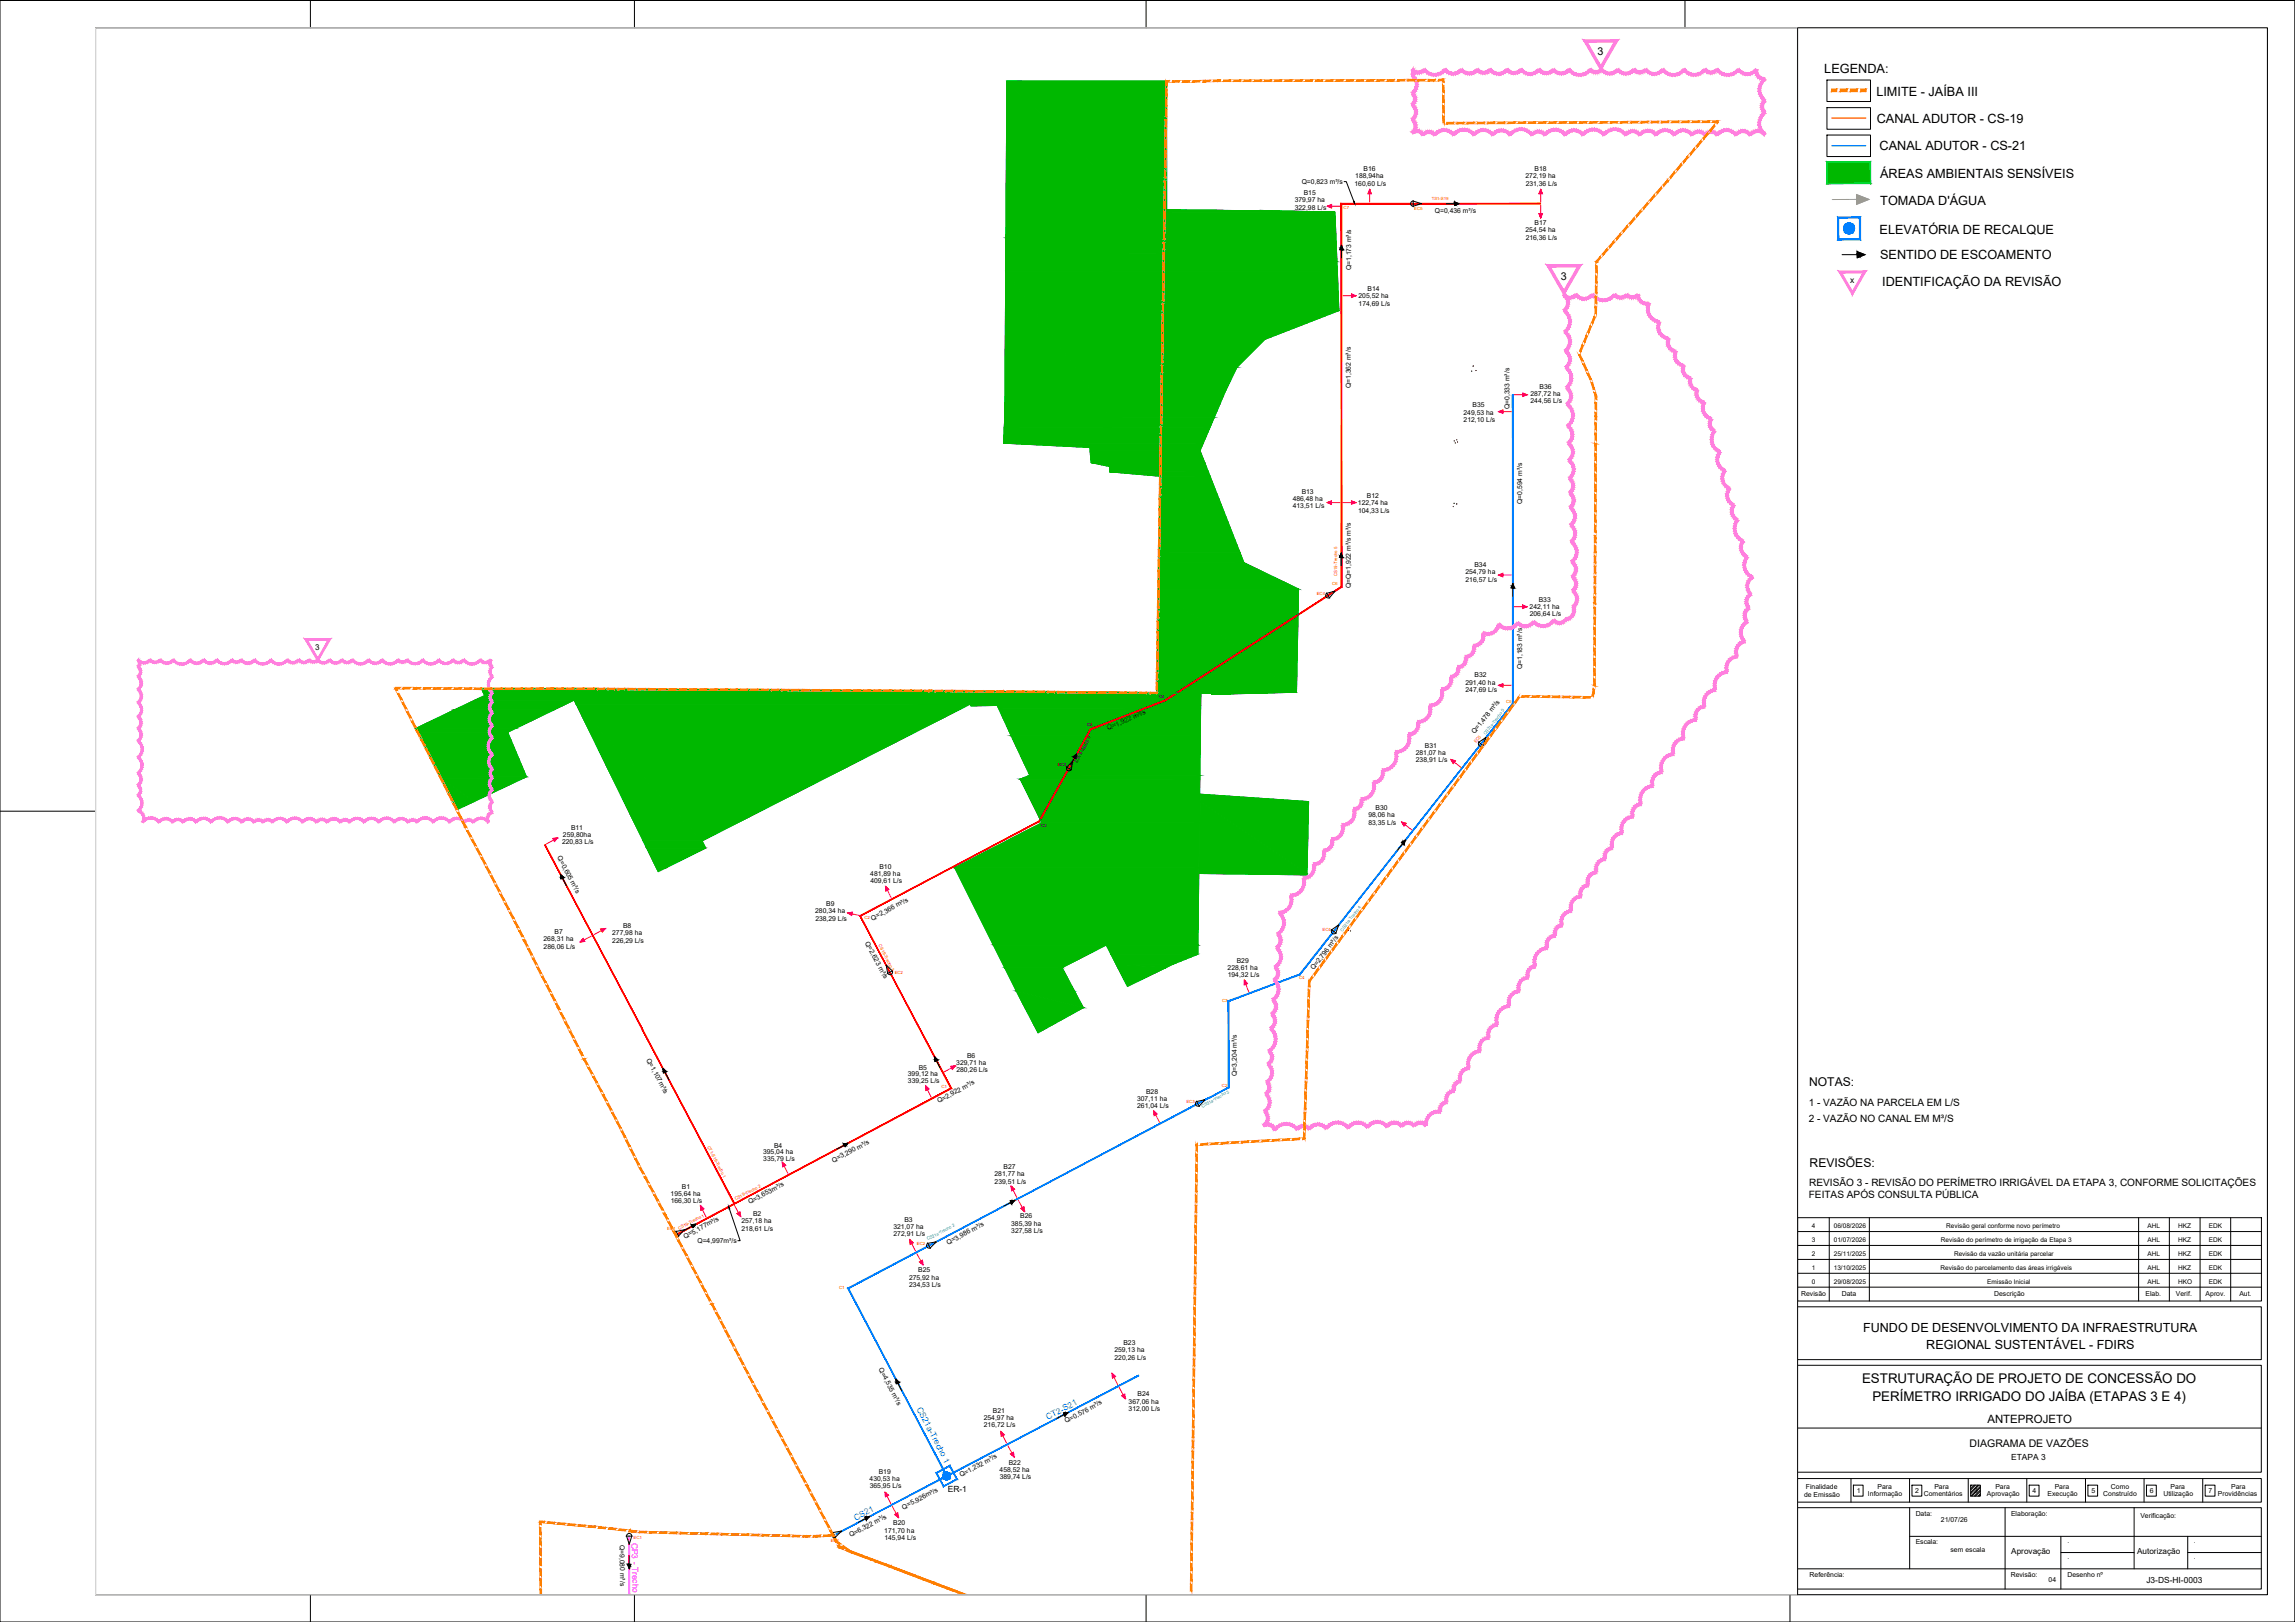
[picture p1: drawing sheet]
<svg xmlns="http://www.w3.org/2000/svg" width="841mm" height="594mm" viewBox="0 0 841 594" stroke-linecap="round" stroke-linejoin="round" font-family="sans-serif">
<defs><g id="words">
<g font-size="4.9">
<text x="682.4" y="506.4">ESTRUTURAÇÃO DE PROJETO DE CONCESSÃO DO</text>
<text x="686.1" y="513.1">PERÍMETRO IRRIGADO DO JAÍBA (ETAPAS 3 E 4)</text>
</g>
<g font-size="4.7">
<text x="668.5" y="26.9">LEGENDA:</text>
<text x="687.6" y="35.3">LIMITE - JAÍBA III</text>
<text x="687.7" y="45.1">CANAL ADUTOR - CS-19</text>
<text x="688.8" y="55">CANAL ADUTOR - CS-21</text>
<text x="689" y="65.3">ÁREAS AMBIENTAIS SENSÍVEIS</text>
<text x="689.1" y="75.2">TOMADA D'ÁGUA</text>
<text x="688.8" y="85.7">ELEVATÓRIA DE RECALQUE</text>
<text x="689" y="95">SENTIDO DE ESCOAMENTO</text>
<text x="689.7" y="104.8">IDENTIFICAÇÃO DA REVISÃO</text>
</g>
<g font-size="4.6">
<text x="682.8" y="487.8">FUNDO DE DESENVOLVIMENTO DA INFRAESTRUTURA</text>
<text x="705.9" y="494.1">REGIONAL SUSTENTÁVEL - FDIRS</text>
</g>
<g font-size="4.4">
<text x="663" y="397.7">NOTAS:</text>
<text x="663.2" y="427.6">REVISÕES:</text>
</g>
<text font-size="4.2" x="728.3" y="521.1">ANTEPROJETO</text>
<g font-size="3.9">
<text x="585.4" y="20.1">3</text>
<text x="571.9" y="102.5">3</text>
<text x="721.8" y="529.9">DIAGRAMA DE VAZÕES</text>
</g>
<g font-size="3.7">
<text x="662.8" y="405">1 - VAZÃO NA PARCELA EM L/S</text>
<text x="662.8" y="410.8">2 - VAZÃO NO CANAL EM M³/S</text>
<text x="663" y="434.2">REVISÃO 3 - REVISÃO DO PERÍMETRO IRRIGÁVEL DA ETAPA 3, CONFORME SOLICITAÇÕES</text>
<text x="662.9" y="438.9">FEITAS APÓS CONSULTA PÚBLICA</text>
</g>
<g font-size="3.1">
<text x="678" y="103.6">x</text>
<text x="737" y="534.6">ETAPA 3</text>
<text x="347.3" y="546.4">ER-1</text>
<text x="786.6" y="579.6">J3-DS-HI-0003</text>
</g>
<g font-size="3.1" fill="#007fff">
<text x="335.8" y="516" transform="rotate(62 335.8 516)">CS21a-Trecho 1</text>
<text x="384" y="520.1" transform="rotate(-28 384 520.1)">CT2-S21</text>
<text x="313.6" y="557" transform="rotate(-28 313.6 557)">CS21</text>
</g>
<text font-size="3.1" fill="#f0f" x="231.4" y="565" transform="rotate(89 231.4 565)">CP3 - Trecho 1</text>
<g font-size="3">
<text x="115.5" y="238.1">3</text>
<text x="737" y="569.2">Aprovação</text>
<text x="783.1" y="569.2">Autorização</text>
</g>
<g font-size="2.5">
<text x="496.7" y="65.4">188,94ha</text>
<text x="499.7" y="62.8">B16</text>
<text x="559.1" y="65.2">272,19 ha</text>
<text x="562.4" y="62.7">B18</text>
<text x="477" y="67.3">Q=0,823 m³/s</text>
<text x="477.8" y="71.5">B15</text>
<text x="496.4" y="68.1">160,60 L/s</text>
<text x="559.1" y="68">231,36 L/s</text>
<text x="474.5" y="76.8">322,98 L/s</text>
<text x="474.5" y="74.1">379,97 ha</text>
<text x="525.8" y="78">Q=0,436 m³/s</text>
<text x="562.4" y="82.5">B17</text>
<text x="559.1" y="85.1">254,54 ha</text>
<text x="559.1" y="87.8">216,36 L/s</text>
<text x="495.2" y="99" transform="rotate(-90 495.2 99)">Q=1,173 m³/s</text>
<text x="501.1" y="106.7">B14</text>
<text x="497.8" y="109.3">205,52 ha</text>
<text x="497.9" y="111.9">174,69 L/s</text>
<text x="495" y="142.2" transform="rotate(-90 495 142.2)">Q=1,362 m³/s</text>
<text x="564.2" y="142.4">B36</text>
<text x="539.7" y="149.2">B35</text>
<text x="553.2" y="149.9" transform="rotate(-90 553.2 149.9)">Q=0,333 m³/s</text>
<text x="560.8" y="145">287,72 ha</text>
<text x="560.9" y="147.7">244,56 L/s</text>
<text x="536.3" y="151.8">249,53 ha</text>
<text x="536.4" y="154.5">212,10 L/s</text>
<text x="473.7" y="183.4">486,48 ha</text>
<text x="477" y="180.8">B13</text>
<text x="497.6" y="185.1">122,74 ha</text>
<text x="500.9" y="182.4">B12</text>
<text x="557.8" y="184.6" transform="rotate(-90 557.8 184.6)">Q=0,594 m³/s</text>
<text x="473.8" y="186.1">413,51 L/s</text>
<text x="497.7" y="187.8">104,33 L/s</text>
<text x="540.3" y="207.7">B34</text>
<text x="495" y="215.5" transform="rotate(-90 495 215.5)">Q=Q=1,922 m³/s m³/s</text>
<text x="537" y="210.3">254,79 ha</text>
<text x="537" y="213">216,57 L/s</text>
<text x="563.9" y="220.3">B33</text>
<text x="560.5" y="222.9">242,11 ha</text>
<text x="560.6" y="225.6">206,64 L/s</text>
<text x="557.8" y="245.2" transform="rotate(-90 557.8 245.2)">Q=1,183 m³/s</text>
<text x="537" y="250.7">291,40 ha</text>
<text x="540.3" y="248.1">B32</text>
<text x="537" y="253.4">247,69 L/s</text>
<text x="406.1" y="267.4" transform="rotate(-23 406.1 267.4)">Q=1,922 m³/s</text>
<text x="540.4" y="269" transform="rotate(-52 540.4 269)">Q=1,478 m³/s</text>
<text x="522.1" y="273.9">B31</text>
<text x="518.8" y="276.5">281,07 ha</text>
<text x="518.8" y="279.2">238,91 L/s</text>
<text x="501.5" y="299.4">98,06 ha</text>
<text x="504.1" y="296.8">B30</text>
<text x="209.3" y="303.9">B11</text>
<text x="501.5" y="302.1">83,35 L/s</text>
<text x="206" y="309.2">220,83 L/s</text>
<text x="206.3" y="306.5">259,80ha</text>
<text x="204.1" y="314" transform="rotate(62 204.1 314)">Q=0,605 m³/s</text>
<text x="318.9" y="320.8">481,89 ha</text>
<text x="319" y="323.4">409,61 L/s</text>
<text x="322.3" y="318.1">B10</text>
<text x="298.7" y="334.6">280,34 ha</text>
<text x="302.8" y="332">B9</text>
<text x="228.3" y="340">B8</text>
<text x="298.8" y="337.3">238,29 L/s</text>
<text x="319.7" y="337.2" transform="rotate(-28 319.7 337.2)">Q=2,366 m³/s</text>
<text x="199.2" y="344.8">268,31 ha</text>
<text x="199.2" y="347.5">286,06 L/s</text>
<text x="203.2" y="342.2">B7</text>
<text x="224.3" y="342.6">277,98 ha</text>
<text x="224.4" y="345.3">226,29 L/s</text>
<text x="316.9" y="345.3" transform="rotate(62 316.9 345.3)">Q=2,623 m³/s</text>
<text x="453.2" y="352.6">B29</text>
<text x="449.9" y="355.2">228,61 ha</text>
<text x="449.9" y="357.9">194,32 L/s</text>
<text x="481.5" y="355.4" transform="rotate(-53 481.5 355.4)">Q=2,796 m³/s</text>
<text x="236.8" y="388.1" transform="rotate(62 236.8 388.1)">Q=1,107m³/s</text>
<text x="350.4" y="390">329,71 ha</text>
<text x="354.4" y="387.6">B6</text>
<text x="332.7" y="394.1">399,12 ha</text>
<text x="336.7" y="391.8">B5</text>
<text x="350.5" y="392.7">280,26 L/s</text>
<text x="453.2" y="394.1" transform="rotate(-90 453.2 394.1)">Q=3,204 m³/s</text>
<text x="332.7" y="396.8">339,25 L/s</text>
<text x="420" y="400.7">B28</text>
<text x="344" y="404" transform="rotate(-28 344 404)">Q=2,922 m³/s</text>
<text x="416.7" y="403.3">307,11 ha</text>
<text x="416.7" y="406">261,04 L/s</text>
<text x="279.7" y="422.7">395,04 ha</text>
<text x="279.7" y="425.4">335,79 L/s</text>
<text x="283.7" y="420.3">B4</text>
<text x="305.4" y="425.8" transform="rotate(-28 305.4 425.8)">Q=3,290 m³/s</text>
<text x="364.4" y="430.8">281,77 ha</text>
<text x="367.8" y="428.2">B27</text>
<text x="245.7" y="438">195,64 ha</text>
<text x="249.9" y="435.4">B1</text>
<text x="364.5" y="433.5">239,51 L/s</text>
<text x="245.8" y="440.7">166,30 L/s</text>
<text x="274.7" y="441" transform="rotate(-28 274.7 441)">Q=3,653m³/s</text>
<text x="271.7" y="448">257,18 ha</text>
<text x="276" y="445.4">B2</text>
<text x="331.4" y="447.6">B3</text>
<text x="370.5" y="448.9">385,39 ha</text>
<text x="373.8" y="446.2">B26</text>
<text x="251" y="453.8" transform="rotate(-29 251 453.8)">Q=5,177m³/s</text>
<text x="255.6" y="455.2">Q=4,997m³/s</text>
<text x="271.7" y="450.7">218,61 L/s</text>
<text x="327.4" y="450.1">321,07 ha</text>
<text x="327.4" y="452.9">272,91 L/s</text>
<text x="347.4" y="455.9" transform="rotate(-28 347.4 455.9)">Q=3,986 m³/s</text>
<text x="370.6" y="451.6">327,58 L/s</text>
<text x="336.5" y="466.1">B25</text>
<text x="333.1" y="468.6">275,92 ha</text>
<text x="333.2" y="471.4">234,53 L/s</text>
<text x="660.1" y="474.8">Revisão</text>
<text x="674.9" y="474.8">Data</text>
<text x="730.8" y="474.8">Descrição</text>
<text x="786.3" y="474.8">Elab.</text>
<text x="797.4" y="474.8">Verif.</text>
<text x="808.3" y="474.8">Aprov.</text>
<text x="820.6" y="474.7">Aut.</text>
<text x="408.4" y="495.2">259,13 ha</text>
<text x="408.4" y="497.9">220,26 L/s</text>
<text x="411.7" y="492.6">B23</text>
<text x="321.9" y="501.5" transform="rotate(62 321.9 501.5)">Q=4,535 m³/s</text>
<text x="413.6" y="514.1">367,06 ha</text>
<text x="416.9" y="511.5">B24</text>
<text x="360.5" y="520.1">254,97 ha</text>
<text x="363.9" y="517.5">B21</text>
<text x="390.7" y="521.3" transform="rotate(-28 390.7 521.3)">Q=0,576 m³/s</text>
<text x="413.6" y="516.8">312,00 L/s</text>
<text x="360.6" y="522.8">216,72 L/s</text>
<text x="322" y="539.8">B19</text>
<text x="366.3" y="539.1">458,52 ha</text>
<text x="369.7" y="536.5">B22</text>
<text x="318.7" y="542.4">430,53 ha</text>
<text x="318.7" y="545.1">365,95 L/s</text>
<text x="352.2" y="541" transform="rotate(-28 352.2 541)">Q=1,232 m³/s</text>
<text x="366.4" y="541.8">389,74 L/s</text>
<text x="661.8" y="545.5">Finalidade</text>
<text x="688" y="545.3">Para</text>
<text x="708.9" y="545.3">Para</text>
<text x="731.2" y="545.3">Para</text>
<text x="753" y="545.3">Para</text>
<text x="773.6" y="545.3">Como</text>
<text x="795.4" y="545.3">Para</text>
<text x="817.7" y="545.3">Para</text>
<text x="661.1" y="548.4">de Emissão</text>
<text x="680.5" y="546.8">1</text>
<text x="684.5" y="548">Informação</text>
<text x="701.9" y="546.8">2</text>
<text x="705" y="548">Comentários</text>
<text x="723.4" y="546.8">3</text>
<text x="728.1" y="548">Aprovação</text>
<text x="744.8" y="546.8">4</text>
<text x="750.4" y="548">Execução</text>
<text x="766.4" y="546.8">5</text>
<text x="770.8" y="548">Construído</text>
<text x="787.8" y="546.8">6</text>
<text x="792.8" y="548">Utilização</text>
<text x="809.3" y="546.8">7</text>
<text x="812.8" y="548">Providências</text>
<text x="331.1" y="552.9" transform="rotate(-28 331.1 552.9)">Q=5,926m³/s</text>
<text x="702" y="555.3">Data:</text>
<text x="711.3" y="557.4">21/07/26</text>
<text x="737" y="555.3">Elaboração:</text>
<text x="784.4" y="555.8">Verificação:</text>
<text x="311.7" y="563" transform="rotate(-28 311.7 563)">Q=6,322 m³/s</text>
<text x="324.1" y="561.4">171,70 ha</text>
<text x="327.4" y="558.7">B20</text>
<text x="227.2" y="565.8" transform="rotate(90 227.2 565.8)">Q=9,080 m³/s</text>
<text x="324.1" y="564.1">145,94 L/s</text>
<text x="702" y="565.6">Escala:</text>
<text x="714.8" y="568.5">sem escala</text>
<text x="757.6" y="565">.</text>
<text x="804" y="565">.</text>
<text x="757.6" y="570.9">.</text>
<text x="804" y="571.2">.</text>
<text x="663.2" y="577.6">Referência:</text>
<text x="736.9" y="577.6">Revisão:</text>
<text x="750.7" y="579.3">04</text>
<text x="757.6" y="577.6">Desenho nº</text>
</g>
<g font-size="2.4">
<text x="663.9" y="449.8">4</text>
<text x="672" y="449.8">06/08/2026</text>
<text x="713.2" y="449.8">Revisão geral conforme novo perímetro</text>
<text x="787" y="449.8">AHL</text>
<text x="798.2" y="449.8">HKZ</text>
<text x="809.5" y="449.8">EDK</text>
<text x="663.9" y="454.8">3</text>
<text x="672" y="454.8">01/07/2026</text>
<text x="711.3" y="454.8">Revisão do perímetro de irrigação da Etapa 3</text>
<text x="787" y="454.8">AHL</text>
<text x="798.2" y="454.8">HKZ</text>
<text x="809.5" y="454.8">EDK</text>
<text x="663.9" y="460">2</text>
<text x="672" y="460">25/11/2025</text>
<text x="716.1" y="460">Revisão da vazão unitária parcelar</text>
<text x="787" y="460">AHL</text>
<text x="798.2" y="460">HKZ</text>
<text x="809.5" y="460">EDK</text>
<text x="663.9" y="465">1</text>
<text x="672" y="465">13/10/2025</text>
<text x="711.2" y="465">Revisão do parcelamento das áreas irrigáveis</text>
<text x="787" y="465">AHL</text>
<text x="798.2" y="465">HKZ</text>
<text x="809.5" y="465">EDK</text>
<text x="663.9" y="470.1">0</text>
<text x="672" y="470.1">29/08/2025</text>
<text x="728.2" y="470.1">Emissão Inicial</text>
<text x="787" y="470.1">AHL</text>
<text x="798.2" y="470.1">HKO</text>
<text x="809.5" y="470.1">EDK</text>
</g>
<g font-size="1.6" fill="#f00">
<text x="492.4" y="76.7">C7</text>
<text x="518.3" y="76.8">EC5</text>
<text x="524.7" y="73.3">TS1-S19</text>
<text x="488.2" y="214.4">C6</text>
<text x="490.1" y="210.9" transform="rotate(-90 490.1 210.9)">CS19-Trecho 5</text>
<text x="482.6" y="217.9">EC4</text>
<text x="424.6" y="255.7">C5</text>
<text x="551.9" y="257.5">C5</text>
<text x="398.4" y="265.8">C4</text>
<text x="540.9" y="272.3" transform="rotate(-52 540.9 272.3)">EC5</text>
<text x="387.6" y="280.4">EC3</text>
<text x="394.9" y="279.4" transform="rotate(-62 394.9 279.4)">CS19-Trecho 4</text>
<text x="381.5" y="302.8">C3</text>
<text x="316.8" y="336.7">C2</text>
<text x="484.7" y="340.9">EC4</text>
<text x="321.9" y="346.3" transform="rotate(63 321.9 346.3)">CS19-Trecho 3</text>
<text x="327.9" y="356.8">EC2</text>
<text x="476.1" y="358.5">C4</text>
<text x="447.8" y="366.9">C3</text>
<text x="345.1" y="398.5">C1</text>
<text x="447.8" y="398.2">C2</text>
<text x="434.8" y="404">EC3</text>
<text x="259.2" y="420" transform="rotate(62 259.2 420)">CT1-S19-Trecho 1</text>
<text x="269.6" y="439.6" transform="rotate(-28 269.6 439.6)">CS19-Trecho 2</text>
<text x="244.5" y="450.5">EC1</text>
<text x="248.9" y="450.4" transform="rotate(-27 248.9 450.4)">CS19-Trecho 1</text>
<text x="336" y="456">EC2</text>
<text x="307.6" y="471.9">C1</text>
<text x="232.2" y="563.6">EC1</text>
<text x="304.5" y="564.8">EC1</text>
</g>
<g font-size="1.6" fill="#007fff">
<text x="544.4" y="269.2" transform="rotate(-52 544.4 269.2)">CS21a-Trecho 5</text>
<text x="492" y="341.3" transform="rotate(-53 492 341.3)">CS21a-Trecho 4</text>
<text x="440.7" y="405.7" transform="rotate(-30 440.7 405.7)">CS21a-Trecho 3</text>
<text x="340" y="454.3" transform="rotate(-28 340 454.3)">CS21a-Trecho 2</text>
</g>
</g></defs>
<!-- layer: NOVA RESERVA LEGAL PROPOSTA (5.340 ha) -->
<g fill="#00b800" stroke="#00b800" stroke-width=".37">
<path d="M369 29.7l58.5 .1z"/>
<path d="M427.8 76.9l17.9 .2z"/>
<path d="M461.7 77.1l4.9 .1z"/>
<path d="M412.3 93l6.5-5.8 5.5 5.8z"/>
<path d="M176.5 252.3h34.2z"/>
<path d="M372.5 253.3h14.6z"/>
<path d="M423.9 253.8h8.8z"/>
<path d="M444 253.8h19.6l-12.5 .3z"/>
<path d="M355.7 258.4h9.7z"/>
<path d="M439.8 290.9l39.8 2.7h-39.8z"/>
<path d="M161.7 285h30.1l-18.1 8.6z"/>
<path d="M240.5 317.8h3.6l-2.9 1.4z"/>
<path d="M439.8 293.6h39.8l-.6 26.3z"/>
<path d="M409 353.2h20.7l-2.4 1.2z"/>
<path d="M372.4 363h21.3z"/>
<path d="M372.4 363h21.3l3.3 6.1z"/>
<path d="M427.8 77.1h20.6zM427.8 77.1h20.6z"/>
<path d="M427.8 77.1l33.9 .1zM427.8 77.1l33.9 .1z"/>
<path d="M427.8 77.2l61.4 .5-22.6-.5zM427.8 77.2l61.4 .5h-61.4z"/>
<path d="M369 29.8l58.6 57.4-.1-57.4zM369 29.8l58.6 57.4h-59z"/>
<path d="M418.8 87.2l8.8 8v-8zM418.8 87.2l8.8 8h-1.1z"/>
<path d="M412.3 93l14.2 2.2-2.2-2.2zM409.8 95.2l2.5-2.2 14.2 2.2z"/>
<path d="M409.8 95.2h16.7zM409.8 95.2h16.7z"/>
<path d="M426.5 95.2l1.1 .6zM426.5 95.2h1.1v.6z"/>
<path d="M427.8 77.7l62.1 18.1-.7-18.1zM427.8 77.7l62.1 18.1h-62.3z"/>
<path d="M409.7 95.2l17.9 .6-1.1-.6zM409.1 95.8l.6-.6 17.9 .6z"/>
<path d="M427.6 95.8h62.3zM427.6 95.8h62.3z"/>
<path d="M409.1 95.8h18.5zM409.1 95.8h18.5z"/>
<path d="M409.1 95.8l81 3.6-.2-3.6zM405 99.4l4.1-3.6 81 3.6z"/>
<path d="M368.6 87.2l36.4 12.2 13.8-12.2zM368.6 87.2l36.4 12.2h-36.4z"/>
<path d="M405 99.4l85.6 14.4-.5-14.4zM405 99.4l85.6 14.4h-85z"/>
<path d="M405.6 113.8l57.9 10.5 27.1-10.5zM405.6 113.8l57.9 10.5h-57.5z"/>
<path d="M406 124.3l47.3 10.1 10.2-10.1zM406 124.3l47.3 10.1h-47z"/>
<path d="M406.3 134.4l42.9 8.7 4.1-8.7zM406.3 134.4l42.9 8.7h-42.5z"/>
<path d="M368.6 99.4l38.4 53.4-2-53.4zM368.6 99.4l38.4 53.4h-38.8z"/>
<path d="M368.2 152.8l38.9 3.7-.1-3.7zM368.2 152.8l38.9 3.7h-39.1z"/>
<path d="M406.7 143.1l38.3 9.7 4.2-9.7zM406.7 143.1l38.3 9.7h-38z"/>
<path d="M368.2 152.8h38.8zM368.2 152.8h38.8z"/>
<path d="M407 152.8l36.4 3.7 1.6-3.7zM407 152.8l36.4 3.7h-36.3z"/>
<path d="M368 156.5l72.9 5.8 2.5-5.8zM368 156.5l72.9 5.8h-73.2z"/>
<path d="M367.7 162.3l72.6 1.6 .6-1.6zM367.7 162.3l72.6 1.6h-40.9z"/>
<path d="M399.4 163.9l40.4 1.2 .5-1.2zM399.4 163.9l40.4 1.2h-40.3z"/>
<path d="M399.5 165.1l42 4.3-1.7-4.3zM399.5 165.1l42 4.3h-41.7z"/>
<path d="M399.8 169.4l42.2 1.5-.5-1.5zM399.8 169.4l42.2 1.5h-35.3z"/>
<path d="M406.7 170.9l36.1 1.9-.8-1.9zM406.7 170.9l36.1 1.9h-36.1z"/>
<path d="M406.7 172.8l36.7 1.6-.6-1.6zM406.7 172.8l36.7 1.6h-18.2z"/>
<path d="M425.2 174.4l29.1 27.8-10.9-27.8zM425.2 174.4l29.1 27.8h-29.6z"/>
<path d="M424.7 202.2l31.1 3.9-1.5-3.9zM424.7 202.2l31.1 3.9h-31.1z"/>
<path d="M424.7 206.1l51.2 9.6-20.1-9.6zM424.7 206.1l51.2 9.6h-51.4z"/>
<path d="M176.5 252.3l151.5 .7zM176.5 252.3l151.5 .7h-151.2z"/>
<path d="M176.8 253l176.4 .2zM176.8 253l176.4 .2z"/>
<path d="M353.2 253.2l11.3 .1zM353.2 253.2l11.3 .1z"/>
<path d="M353.3 253.3h19.2zM353.3 253.3h19.2z"/>
<path d="M353.3 253.3l42.5 .1zM353.3 253.3l42.5 .1z"/>
<path d="M353.4 253.4l55.8 .1zM353.4 253.4l55.8 .1z"/>
<path d="M424.5 215.7l50.6 37.8 .8-37.8zM424.5 215.7l50.6 37.8h-51.2z"/>
<path d="M353.4 253.5l60 .3-4.2-.3zM353.4 253.5l60 .3h-59.9z"/>
<path d="M353.5 253.8h60.2zM353.5 253.8h60.2z"/>
<path d="M423.9 253.5l40.6 .3 10.6-.3zM423.9 253.5l40.6 .3h-40.6z"/>
<path d="M441.7 253.8h22.8zM441.7 253.8h21.9z"/>
<path d="M423.9 253.8h17.8zM423.9 253.8h8.8z"/>
<path d="M353.5 253.8h70.4zM353.5 253.8h70.4z"/>
<path d="M444 253.8v.3h7.1zM444 254.1h7.1z"/>
<path d="M353.6 253.8l86.5 .3-16.2-.3zM353.6 253.8l86.5 .3h-86.4z"/>
<path d="M176.9 253.2l177.1 1.6-.8-1.6zM176.9 253.2l177.1 1.6h-176.5z"/>
<path d="M177.5 254.8l177.3 1.6-.8-1.6zM174.1 256.4l3.4-1.6 177.3 1.6z"/>
<path d="M210.4 256.4h144.4zM210.4 256.4h144.4z"/>
<path d="M210.4 256.4l145.1 1.5-.7-1.5zM210.4 256.4l145.1 1.5h-144.3z"/>
<path d="M353.7 254.1l86.3 4.3 .1-4.3zM353.7 254.1l86.3 4.3h-84.3z"/>
<path d="M365.4 258.4l74.6 1.2v-1.2zM365.4 258.4l74.6 1.2h-73.9z"/>
<path d="M174.1 256.4l28.8 3.6 7.5-3.6zM166.5 260l7.6-3.6 28.8 3.6z"/>
<path d="M166.5 260l22.5 6.8 13.9-6.8zM152.4 266.8l14.1-6.8 22.5 6.8z"/>
<path d="M152.4 266.8l33.7 1.4 2.9-1.4zM152.4 266.8l33.7 1.4h-32.9z"/>
<path d="M366.1 259.6l73.8 10 .1-10zM366.1 259.6l73.8 10h-69.3z"/>
<path d="M370.6 269.6l69.1 14.3 .2-14.3zM370.6 269.6l69.1 14.3h-62.3z"/>
<path d="M153.2 268.2l39.7 16.3-6.8-16.3zM153.2 268.2l39.7 16.3h-31.5z"/>
<path d="M161.4 284.5l30.4 .5 1.1-.5zM161.4 284.5l30.4 .5h-30.1z"/>
<path d="M377.4 283.9l62.3 1.5v-1.5zM373.9 285.4l3.5-1.5 62.3 1.5z"/>
<path d="M161.7 285l4.4 8.6h7.6zM166.1 293.6h7.6l-6.1 2.9z"/>
<path d="M373.9 285.4l65.6 15.9 .2-15.9zM373.9 285.4l65.6 15.9h-57.7z"/>
<path d="M211.2 257.9l46.1 50.1 98.2-50.1zM211.2 257.9l46.1 50.1h-21.6z"/>
<path d="M235.7 308l22.9 2.6-1.3-2.6zM235.7 308l22.9 2.6h-21.6z"/>
<path d="M381.8 301.3l57.5 16.5 .2-16.5zM349.8 317.8l32-16.5 57.5 16.5z"/>
<path d="M237 310.6l7.1 7.2 14.5-7.2zM237 310.6l7.1 7.2h-3.6z"/>
<path d="M439.8 293.6l-.2 26.3h39.4zM439.6 319.9h39.4v.5z"/>
<path d="M349.8 317.8l89.2 28.3 .3-28.3zM349.8 317.8l89.2 28.3h-75z"/>
<path d="M405.4 346.1l33.6 3.4v-3.4zM405.4 346.1l33.6 3.4h-31.9z"/>
<path d="M407.1 349.5l22.6 3.7 9.3-3.7zM407.1 349.5l22.6 3.7h-20.7z"/>
<path d="M409 353.2l.7 1.2h17.6zM409.7 354.4h17.6l-14.1 6.9z"/>
<path d="M364 346.1l25.2 8.3 16.2-8.3zM364 346.1l25.2 8.3h-21z"/>
<path d="M368.2 354.4l25.5 8.6-4.5-8.6zM368.2 354.4l25.5 8.6h-21.3zM372.4 363h21.3z"/>
<path d="M372.4 363l3.2 6.1h21.4zM375.6 369.1h21.4l-16.6 9.2z"/>
</g>
<!-- layer: XREF-CANAIS$0$H-CANAL -->
<g fill="#f00" stroke="#f00" stroke-width=".37">
<path d="M247.7 452.1l.2 .2 100.5-53.7zM247.9 452.3l100.5-53.7 .3 .1zM315 335.4l33.4 63.2 .3 .1zM315 335.4l.4 .1 33.3 63.2zM315 335.4l.4 .1 65.3-34.7zM315.4 335.5l65.3-34.7 .1 .2zM399.7 266.9l-19 33.9 .1 .2zM399.7 266.9l.1 .2-19 33.9zM399.7 266.9l.1 .2 26.7-10.5zM399.8 267.1l26.7-10.5 .1 .3zM426.5 256.6l.1 .3 64.8-42zM426.6 256.9l64.8-42 .3 .2zM491.5 74.5l-.1 140.4 .3 .2zM491.5 74.5l.2 .2v140.4zM491.5 74.5l.2 .2 72.9-.2zM491.7 74.7l72.9-.2v.2z"/>
<path d="M235.3 377.2l33.6 63.8 .3-.2zM235.3 377.2l.2-.2 33.7 63.8zM199.6 309.5l35.7 67.7 .2-.2zM199.6 309.5l.2-.2 35.7 67.7z"/>
</g>
<!-- layer: NOVA RESERVA LEGAL PROPOSTA (5.340 ha) -->
<path d="M369 29.7l58.5 .1 .1 66-1.1-.6-7.7-8-13.8 12.2 2.1 57.1-38.9-3.7zM405 99.4l13.8-12.2 7.7 8 1.1 .6 .2-18.9 33.9 .2 27.5 .6 1.4 36.1-27.1 10.5-10.2 10.1-4.1 8.7-9.4 22 16 41 20.1 9.6-.8 37.8-31.1 .8v-.5h-20.1l1.3-79.4-18.5-1.6v-1.9l-6.9-1.5-.4-5.5-31.7-1.6 .5-9.5 38.9 3.7zM353.2 253.2l56 .3 30.9 .6-1.1 95.4-9.3 3.7-16.5 8.1-7.8-15.2-16.2 8.3 7.8 14.7-16.6 9.2-8-15.3-22.6-45.2 32-16.5-7.9-15.9 3.5-1.5-12-25.5-9.6 .1zM152.4 266.8l25.1-12-1-2.5 176.7 .9 2.3 4.7-98.2 50.1 1.3 2.6-17.4 8.6-30.8-62.8-24.3 11.8 6.8 16.3-25.3 12zM439.8 290.9l39.8 2.7-.6 26.8-39.4-.5z" fill="none" stroke="#00b800" stroke-width=".37"/>
<!-- layer: H-ETAPA 4 -->
<g fill="#dd6e00" stroke="#dd6e00" stroke-width=".37">
<path d="M352.5 583.4l-.2 .5 2 .1zM352.3 583.9l2 .1z"/>
<path d="M348.7 582.6l2.4 .9 .2-.6zM349 582.1l2.3 .8-2.6-.3z"/>
<path d="M345.2 581.3l2.4 .8 .2-.5zM345.4 580.7l2.4 .9-2.6-.3z"/>
<path d="M342.2 580.1l1.9 .7 .2-.5zM342.4 579.6l1.9 .7-2.1-.2zM341.7 579.9l.5 .2 .2-.5zM341.9 579.4l.5 .2-.7 .3z"/>
<path d="M338.2 578.6l2.4 .9 .1-.5zM338.4 578.1l2.3 .9-2.5-.4z"/>
<path d="M334.7 577.3l2.4 .9 .1-.5zM334.9 576.8l2.3 .9-2.5-.4z"/>
<path d="M331.2 576l2.3 .8 .3-.5zM331.4 575.4l2.4 .9-2.6-.3z"/>
<path d="M329.1 575.2l.9 .3 .2-.5zM329.3 574.6l.9 .4-1.1 .2z"/>
<path d="M327.7 574.6l1.4 .6 .2-.6zM327.9 574.1l1.4 .5h-1.6z"/>
<path d="M324.2 573.3l2.3 .9 .2-.5zM324.4 572.8l2.3 .9-2.5-.4z"/>
<path d="M321.2 572.2l1.8 .7 .2-.6zM321.4 571.6l1.8 .7-2-.1zM320.7 572l.5 .2 .2-.6zM320.9 571.5l.5 .1-.7 .4z"/>
<path d="M317.2 570.6l2.3 .9 .2-.5zM317.4 570.1l2.3 .9-2.5-.4z"/>
<path d="M313.7 569.3l2.3 .9 .2-.5zM313.9 568.8l2.3 .9-2.5-.4z"/>
<path d="M310.2 568l2.3 .8 .2-.5zM310.3 567.5l2.4 .8-2.5-.3z"/>
<path d="M307.5 566.9l1.5 .6 .2-.5zM307.7 566.4l1.5 .6-1.7-.1z"/>
<path d="M306.9 566.1l.4 .7 .5-.3zM306.9 566.1l.5-.3 .4 .7z"/>
<path d="M305.2 562.7l1.1 2.2 .5-.2zM305.2 562.7l.5-.2 1.1 2.2z"/>
<path d="M301.8 562.8l2.5-.1v-.5zM301.8 562.2h2.5l-2.5 .6z"/>
<path d="M299.3 562.9h1.3l-.1-.6zM299.3 562.4l1.2-.1-1.2 .6zM298 562.9h1.3v-.5zM298 562.4h1.3l-1.3 .5z"/>
<path d="M295.5 563h1.3v-.6zM295.4 562.4h1.4l-1.3 .6z"/>
<path d="M294.3 562.9l1.1 .1 .1-.6zM294.3 562.4h1.2l-1.2 .5z"/>
<path d="M290.5 562.8l2.5 .1v-.5zM290.5 562.3l2.5 .1-2.5 .4z"/>
<path d="M286.8 562.8h2.5v-.6zM286.8 562.2h2.5l-2.5 .6z"/>
<path d="M283 562.7h2.5v-.5zM283 562.1l2.5 .1-2.5 .5z"/>
<path d="M279.3 562.5l2.5 .1v-.5zM279.3 562l2.5 .1-2.5 .4z"/>
<path d="M275.5 562.5h2.5v-.6zM275.5 561.9h2.5l-2.5 .6z"/>
<path d="M271.8 562.4h2.5v-.5zM271.8 561.8l2.5 .1-2.5 .5z"/>
<path d="M268.1 562.3h2.5v-.5zM268.1 561.7l2.5 .1-2.5 .5z"/>
<path d="M264.3 562.2h2.5v-.5zM264.3 561.6l2.5 .1-2.5 .5z"/>
<path d="M260.5 562.1l2.5 .1 .1-.6zM260.6 561.5l2.5 .1-2.6 .5z"/>
<path d="M259.3 561.5l-.5 .5h.5zM258.9 561.5h.4l-.5 .5zM256.8 562h2l.1-.5zM256.8 561.4l2.1 .1-2.1 .5z"/>
<path d="M253 561.9h2.5l.1-.5zM253.1 561.3l2.5 .1-2.6 .5z"/>
<path d="M249.3 561.8l2.5 .1v-.6zM249.3 561.2l2.5 .1-2.5 .5z"/>
<path d="M245.5 561.7l2.5 .1 .1-.6zM245.6 561.1l2.5 .1-2.6 .5z"/>
<path d="M241.8 561.6l2.5 .1v-.6zM241.8 561l2.5 .1-2.5 .5z"/>
<path d="M238 561.5h2.5v-.5zM238 560.9l2.5 .1-2.5 .5z"/>
<path d="M234.3 561.4h2.5v-.5zM234.3 560.8l2.5 .1-2.5 .5z"/>
<path d="M231.4 561.1l1.6 .2 .1-.6zM231.5 560.5l1.6 .2-1.7 .4z"/>
<path d="M230.8 560.9l.6 .2 .1-.6zM230.9 560.4l.6 .1-.7 .4z"/>
<path d="M230.9 560.4l-.4 .5h.3zM230.6 560.3l.3 .1-.4 .5z"/>
<path d="M226.8 560.5l2.5 .3 .1-.6zM226.9 560l2.5 .2-2.6 .3z"/>
<path d="M224 560.2l1.6 .1v-.5zM224.1 559.6l1.5 .2-1.6 .4zM223.1 560.1l.9 .1 .1-.6zM223.2 559.5l.9 .1-1 .5z"/>
<path d="M220 559.7l1.9 .3v-.6zM220 559.2l1.9 .2-1.9 .3zM219.4 559.7h.6v-.5zM219.4 559.1l.6 .1-.6 .5z"/>
<path d="M215.6 559.3l2.5 .2 .1-.5zM215.7 558.7l2.5 .3-2.6 .3z"/>
<path d="M211.9 558.9l2.5 .3 .1-.6zM212 558.4l2.5 .2-2.6 .3z"/>
<path d="M208.2 558.6l2.5 .3v-.6zM208.2 558.1l2.5 .2-2.5 .3z"/>
<path d="M204.4 558.3l2.5 .2 .1-.6zM204.5 557.7l2.5 .2-2.6 .4z"/>
<path d="M200.7 557.9l2.5 .2v-.5zM200.7 557.3l2.5 .3-2.5 .3z"/>
<path d="M198 557.6l1.5 .2v-.6zM198 557.1l1.5 .1-1.5 .4z"/>
<path d="M197.7 557.3l.5 1v-1zM197.7 557.3l.5 1h-.5z"/>
<path d="M197.7 559.6l.6 2.5-.1-2.5zM197.7 559.6l.6 2.5h-.6z"/>
<path d="M197.7 563.3l.6 2.5v-2.5zM197.7 563.3l.6 2.5h-.6z"/>
<path d="M197.8 567.1l.5 2.5v-2.5zM197.8 567.1l.5 2.5h-.5z"/>
<path d="M197.8 570.8l.6 1.7v-1.7zM197.8 570.8l.6 1.7h-.6zM197.8 572.5l.6 .8v-.8zM197.8 572.5l.6 .8h-.6z"/>
<path d="M197.8 574.6l.6 2.5v-2.5zM197.8 574.6l.6 2.5h-.5z"/>
<path d="M197.9 578.3l.5 2.5v-2.5zM197.9 578.3l.5 2.5h-.5z"/>
<path d="M197.9 582.1v1.9h.6zM197.9 582.1h.6v1.9z"/>
</g>
<path d="M256.8 561.4v.6" fill="none" stroke="#dd6e00" stroke-width=".37"/>
<!-- layer: XREF-CANAIS$0$H-CANAL -->
<g fill="#007fff" stroke="#007fff" stroke-width=".37">
<path d="M346.7 540.6l.2 .1z"/>
<path d="M346.9 540.7h.2z"/>
<path d="M346.8 539.3h.2z"/>
<path d="M346.6 542h.6z"/>
<path d="M348 537.1l2.5 4.7 .4 .1zM348.1 536.7l2.8 5.2-2.9-4.8zM343.4 539.5l4.6-2.4 .1-.4zM343 539.4l5.1-2.7-4.7 2.8zM343 539.4l2.8 4.8-2.4-4.7zM343 539.4l2.8 4.8-.1 .3zM345.8 544.2l-.1 .3 4.8-2.7zM345.7 544.5l4.8-2.7 .4 .1z"/>
<path d="M306.3 561.8l.2 .2 40.2-21.4zM306.5 562l40.2-21.4 .4 .1z"/>
<path d="M346.8 539.3h.4zM346.6 539.3h.6z"/>
<path d="M346.6 539.3h.7zM346.5 539.3h.8z"/>
<path d="M346.5 539.3h1zM346.3 539.3h1.2z"/>
<path d="M346.3 539.3l1.3 .1zM346.2 539.4h1.4z"/>
<path d="M346.2 539.4l1.5 .1zM346.2 539.4l1.5 .1z"/>
<path d="M346.1 539.5l1.8 .1zM346 539.6h1.9z"/>
<path d="M346 539.6l1.9 .1zM345.9 539.7h2z"/>
<path d="M345.9 539.7l2.1 .1zM345.9 539.7l2.1 .1z"/>
<path d="M345.8 539.8l2.3 .1zM345.8 539.8l2.3 .1z"/>
<path d="M345.7 539.9l2.5 .2zM345.7 539.9l2.5 .2z"/>
<path d="M345.7 540.1l2.5 .1zM345.7 540.1l2.5 .1z"/>
<path d="M345.6 540.2l2.7 .2zM345.6 540.2l2.7 .2z"/>
<path d="M345.6 540.4l2.7 .1zM345.6 540.4l2.7 .1z"/>
<path d="M345.5 540.5l2.8 .1zM345.5 540.5l2.8 .1z"/>
<path d="M345.5 540.6h2.8zM345.5 540.6l2.8 .2z"/>
<path d="M345.5 540.8l2.8 .1zM345.5 540.8l2.8 .1z"/>
<path d="M345.6 540.9h2.7zM345.6 540.9l2.6 .2z"/>
<path d="M345.6 541.1h2.6zM345.6 541.1l2.6 .1z"/>
<path d="M345.7 541.2h2.5zM345.7 541.2l2.4 .1z"/>
<path d="M345.7 541.3h2.4zM345.7 541.3l2.3 .2z"/>
<path d="M345.8 541.5h2.2zM345.8 541.5h2.1z"/>
<path d="M345.9 541.5h2zM345.9 541.5l2 .2z"/>
<path d="M346 541.7h1.9zM346 541.7l1.7 .1z"/>
<path d="M346.1 541.8h1.6zM346.1 541.8h1.5z"/>
<path d="M346.2 541.8h1.4zM346.2 541.8l1.3 .1z"/>
<path d="M346.3 541.9h1.2zM346.3 541.9l1 .1z"/>
<path d="M346.5 542h.8zM346.5 542h.7z"/>
<path d="M346.6 542h.4zM346.8 542h.2z"/>
<path d="M310.6 471.8l36.2 68.9 .2-.1zM310.6 471.8l.4 .1 36 68.7zM310.6 471.8l.4 .1 132.1-70zM311 471.9l132.1-70 .1 .3z"/>
<path d="M346.8 540.5l.2 .3 70.2-37.1zM347 540.8l70.2-37.1 .1 .3z"/>
</g>
<circle cx="346.9" cy="540.6" r="1.38" fill="none" stroke="#007fff" stroke-width=".37"/>
<path d="M230.4 562.6v21.4h.3zM230.4 562.6h.3v21.4z" fill="#f0f" stroke="#f0f" stroke-width=".37"/>
<!-- layer: XREF-CANAIS$0$H-TOMADA-DAGUA -->
<g fill="none" stroke="#ff003f" stroke-width=".37">
<path d="M486.4 75.5l1.6-.6v1.3zM486.5 75.6h.1M488 75.5h3.1M501.9 69.5h.1M501.9 69.4l.6 1.6h-1.2zM501.9 71v3.1M534.5 74.6h.1M564 78.2h1.2l-.6 1.6zM564.6 69.5h.1M564.6 79.7h.1M564.6 69.4l.6 1.6h-1.2zM564.6 71v3.1"/>
<path d="M564.6 75.2v3M491.6 90h.1M492.2 108.3h3.1M495.3 107.7l1.5 .6-1.5 .6zM496.7 108.3h.1M549.2 150.8l1.6-.6v1.2zM549.3 150.8h.1M550.8 150.8h3M554.9 144.6h3.1M558 144l1.6 .6-1.6 .6zM559.5 144.7h.1M486.4 184.1l1.5-.7v1.3z"/>
<path d="M486.5 184.2h.1M487.9 184.1h3.1M492.2 184.1h3.1M495.3 183.4l1.5 .7-1.5 .6zM496.7 184.1h.1M491.5 202.7h.1M549.1 210.6l1.6-.6v1.3zM549.3 210.7h.1M550.7 210.6h3.1M554.4 213.9h.1M554.9 222.2h3.1M558 221.6l1.5 .6-1.5 .7z"/>
<path d="M559.4 222.3h.1M549.2 251l1.6-.6v1.2zM549.3 251.1h.1M550.8 251h3M394.5 276.2h.1M531.7 278.2l1.7 .5-.8 1zM531.7 278.3h.1M532.9 279.2l2.5 1.9M202.6 307.1l1.7-.2-1.1 1.3zM202.9 307.7l-2.7 1.4M204.2 307h.1M513.7 301.1l1.6 .5-.8 1z"/>
<path d="M513.7 301.2h.1M514.9 307.8h.1M514.9 302.1l2.5 1.9M205.5 320.4h.1M310.7 334.4l1.7-.3-.3 1.2zM310.8 334.4h.1M312.2 334.7l3 .7M324.5 324.7l1.3 1.1-1.2 .6zM324.5 324.8h.1M325.2 326.1l1.4 2.7M212.8 345h.1M213.7 343.7l.6 1.1-1.7 .2z"/>
<path d="M216.7 342.8l-2.7 1.5M220.1 340.3l1.7-.2-1.1 1.2zM220.4 340.8l-2.7 1.5M221.7 340.2h.1M456 359.1h.1M456 359l1.1 1.3-1.1 .4zM456.5 360.5l1.1 2.9M243 391.4h.1M339.2 397.7l1.2 1.1-1.1 .6zM339.2 397.9h.1M339.9 399.1l1.3 2.8M342.5 387.2h.1"/>
<path d="M348.4 390.6l1.7-.2-1.1 1.3zM348.7 391.1l-2.7 1.5M350 390.5h.1M310.7 418.8h.1M422.8 406.9l1.3 1.1-1.1 .6zM422.8 407h.1M423.5 408.3l1.4 2.8M286.6 425.8h.1M286.7 425.7l1.3 1.1-1.2 .6zM287.4 427.1l1.4 2.7M370.5 434.4l1.3 1.2-1.1 .5zM370.5 434.6h.1"/>
<path d="M371.3 435.9l1.4 2.7M371.8 439.7h.1M373.2 439.6l1.4 2.7M254.9 448.4h.1M256.7 441.6l1.2 1.1-1.1 .6zM256.7 441.8h.1M257.4 443l1.4 2.8M269.1 441.5l1.5 2.7M270.1 444.5l1.1-.6 .2 1.6zM271.3 445.5h.1M333.4 454.1l1.2 1.1-1.1 .6zM333.4 454.2h.1"/>
<path d="M334.1 455.5l1.4 2.7M336 459.2l1.5 2.7M374.1 442.6l1.1-.6 .2 1.7zM375.3 443.6h.1M336.9 462.2l1.1-.6 .2 1.7zM338.1 463.2h.1M328.3 505.3h.1M391.3 517.4h.1M407.5 503.2h.1M407.5 503l1.3 1.2-1.1 .5zM408.2 504.4l1.4 2.8M410.1 508.2l1.5 2.7"/>
<path d="M411.1 511.2l1.1-.6 .1 1.7zM412.2 512.2h.1M366.8 524.4l1.2 1.1-1.1 .5zM366.8 524.5h.1M367.5 525.8l1.4 2.7M369.4 529.5l1.4 2.7M370.3 532.5l1.1-.6 .2 1.7zM371.5 533.5h.1M318.5 555.5h.1M324.4 546.6l1.2 1.1-1.1 .5zM324.4 546.7h.1M325.1 548l1.3 2.7"/>
<path d="M327 551.7l1.4 2.7M327.9 554.7l1.1-.6 .2 1.7zM329.1 555.7h.1M230.6 574.4h.1"/>
</g>
<g fill="#ff003f" stroke="#ff003f" stroke-width=".37">
<path d="M324.4 546.6l1.2 1.1-1.1 .5z"/>
<path d="M327.9 554.7l1.1-.6 .2 1.7z"/>
<path d="M366.8 524.4l1.2 1.1-1.1 .5z"/>
<path d="M370.3 532.5l1.1-.6 .2 1.7z"/>
<path d="M411.1 511.2l1.1-.6 .1 1.7z"/>
<path d="M407.5 503l1.3 1.2-1.1 .5z"/>
<path d="M333.4 454.1l1.2 1.1-1.1 .6z"/>
<path d="M370.5 434.4l1.3 1.2-1.1 .5z"/>
<path d="M374.1 442.6l1.1-.6 .2 1.7z"/>
<path d="M336.9 462.2l1.1-.6 .2 1.7z"/>
<path d="M256.7 441.6l1.2 1.1-1.1 .6z"/>
<path d="M270.1 444.5l1.1-.6 .2 1.6z"/>
<path d="M286.7 425.7l1.3 1.1-1.2 .6z"/>
<path d="M339.2 397.7l1.2 1.1-1.1 .6z"/>
<path d="M310.7 334.4l1.7-.3-.3 1.2z"/>
<path d="M348.4 390.6l1.7-.2-1.1 1.3z"/>
<path d="M324.5 324.7l1.3 1.1-1.2 .6z"/>
<path d="M220.1 340.3l1.7-.2-1.1 1.2z"/>
<path d="M213.7 343.7l.6 1.1-1.7 .2z"/>
<path d="M202.6 307.1l1.7-.2-1.1 1.3z"/>
<path d="M501.9 69.4l.6 1.6h-1.2z"/>
<path d="M564.6 69.4l.6 1.6h-1.2z"/>
<path d="M495.3 107.7l1.5 .6-1.5 .6z"/>
<path d="M495.3 183.4l1.5 .7-1.5 .6z"/>
<path d="M486.4 184.1l1.5-.7v1.3z"/>
<path d="M564 78.2h1.2l-.6 1.6z"/>
<path d="M486.4 75.5l1.6-.6v1.3z"/>
<path d="M456 359l1.1 1.3-1.1 .4z"/>
<path d="M549.1 210.6l1.6-.6v1.3z"/>
<path d="M558 221.6l1.5 .6-1.5 .7z"/>
<path d="M558 144l1.6 .6-1.6 .6z"/>
<path d="M549.2 150.8l1.6-.6v1.2z"/>
<path d="M513.7 301.1l1.6 .5-.8 1z"/>
<path d="M531.7 278.2l1.7 .5-.8 1z"/>
<path d="M549.2 251l1.6-.6v1.2z"/>
<path d="M422.8 406.9l1.3 1.1-1.1 .6z"/>
</g>
<path d="M496 73.9l.3-.1 .1 .8zM267 442l.4 .7-.2 .1z" fill="#000" stroke="#000" stroke-width=".37"/>
<path d="M492.5 66.5h.9l2.7 7.3M267.3 442.8l3.9 11.6h-.8" fill="none" stroke="#000" stroke-width=".37"/>
<!-- layer: XREF-CANAIS$0$sentido -->
<g fill="none" stroke="#000" stroke-width=".37">
<path d="M530 74.6h3.1M533.1 74l1.6 .6-1.6 .6zM491.6 89.9l.7 1.6h-1.3zM491.6 91.5v3M491.5 202.6l.6 1.6-1.2-.1zM491.5 204.1v3.1M554.4 213.8l.6 1.5h-1.2zM554.4 215.3v3.1M393.3 277.2l1.3-1-.2 1.6zM393.8 277.5l-1.5 2.7M513.5 308.6l1.5-.9-.5 1.6zM514.1 309l-2 2.4"/>
<path d="M205.4 320.2l1.3 1.2-1.1 .5zM206.1 321.6l1.4 2.8M243 391.3l1.2 1.1-1.1 .6zM243.7 392.7l1.5 2.7M342.5 387.1l1.2 1.1-1.1 .6zM343.2 388.5l1.4 2.7M309.1 418.9l1.7-.2-1.1 1.3zM309.4 419.5l-2.7 1.4M370.2 439.8l1.7-.2-1.1 1.4zM253.4 448.5l1.7-.1-1.1 1.2zM253.7 449.1l-2.8 1.4M370.5 440.4l-2.8 1.4"/>
<path d="M328.3 505.2l1.3 1.1-1.1 .5zM329 506.6l1.4 2.7M389.7 517.5l1.7-.1-1.1 1.2zM390 518.1l-2.7 1.4M316.9 555.6l1.7-.1-1.1 1.2zM317.2 556.2l-2.7 1.4M230 573h1.2l-.6 1.5zM230.5 569.9v3.1"/>
</g>
<g fill="#000" stroke="#000" stroke-width=".37">
<path d="M533.1 74l.5 1-.5-.4zM533.1 74l1.6 .6-1.1 .4zM491.2 90.9l1.1 .6h-.7zM491.6 89.9l.7 1.6-1.1-.6zM491.1 203.6l1 .6-.6-.1zM491.5 202.6l.6 1.6-1-.6zM554 214.8l1 .5h-.6zM554.4 213.8l.6 1.5-1-.5zM393.3 277.2l1.1 .1-.6 .2zM393.3 277.2l1.3-1-.2 1.1zM514 308.3l.5 1-.4-.3zM514 308.3l1-.6-.5 1.6z"/>
<path d="M205.4 320.2l1.3 1.2h-1.2zM205.5 321.4h1.2l-.6 .2zM243 391.3l1.2 1.1h-1.1zM243.1 392.4h1.1l-.5 .3zM342.5 387.1l1.2 1.1h-1.1zM342.6 388.2h1.1l-.5 .3zM309.1 418.9l.9 .7-.6-.1zM309.1 418.9l1.7-.2-.8 .9zM370.8 439.8v1.2l-.3-.6zM370.8 439.8l1.1-.2-1.1 1.4zM253.4 448.5l.9 .7-.6-.1zM253.4 448.5l1.7-.1-.8 .8z"/>
<path d="M328.3 505.2l1.3 1.1h-1.2zM328.4 506.3h1.2l-.6 .3zM390.3 517.5v1.1l-.3-.5zM390.3 517.5l1.1-.1-1.1 1.2zM317.5 555.6v1.1l-.3-.5zM317.5 555.6l1.1-.1-1.1 1.2zM230 573l1 .5-.4 1zM230 573h.6l.4 .5z"/>
<path d="M533.1 74.6l.5 .4-.2 .1zM533.1 74.6v.6l.3-.1z"/>
<path d="M491.2 90.9l-.1 .3 .5 .3zM491.1 91.2l.5 .3h-.6z"/>
<path d="M491.1 203.6l-.1 .3 .5 .2zM491 203.9l.5 .2h-.6z"/>
<path d="M554 214.8l-.2 .3 .6 .2zM553.8 215.1l.6 .2h-.6z"/>
<path d="M393.8 277.5l.6-.2v.3zM393.8 277.5l.6 .3v-.2z"/>
<path d="M513.8 308.4l.3 .6-.1-.7zM513.5 308.6l.3-.2 .3 .6z"/>
<path d="M205.5 321.4v.2h.6zM205.5 321.6h.6l-.5 .3z"/>
<path d="M243.1 392.4v.3h.6zM243.1 392.7h.6l-.6 .3z"/>
<path d="M342.6 388.2v.3h.6zM342.6 388.5h.6l-.6 .3z"/>
<path d="M309.4 419.5l.6 .1-.1 .2zM309.4 419.5l.3 .5 .2-.2z"/>
<path d="M370.5 439.8v.6l.3-.6zM370.2 439.8h.3v.6z"/>
<path d="M253.7 449.1l.6 .1-.2 .2zM253.7 449.1l.3 .5 .1-.2z"/>
<path d="M328.4 506.3v.3h.6zM328.4 506.6h.6l-.5 .2z"/>
<path d="M390 517.5v.6l.3-.6zM389.7 517.5h.3v.6z"/>
<path d="M317.2 555.6v.6l.3-.6zM316.9 555.6h.3v.6z"/>
<path d="M230.6 573l.4 .5 .1-.3zM230.6 573h.6l-.1 .2z"/>
</g>
<!-- layer: XREF-CANAIS$0$H-COMPORTAS -->
<g fill="none" stroke="#000" stroke-width=".37">
<path d="M517.2 73.9l.7-.3 3 1-3 .9a.95 .95 0 0 1-.9-.5 .95 .95 0 0 1 .2-1.1zM517.9 73.5v2.2M486.1 217.2l1.2 1.9M487.2 218.9a.95 .95 0 0 1-1.3-.3 .95 .95 0 0 1 .3-1.3l3-.8-2 2.4M541.8 271.7l1.8 1.4M542 271.8l2.6-1.7-1.2 2.9a.95 .95 0 0 1-1.3 .1 .95 .95 0 0 1-.1-1.3zM390.7 280.9l2 1.1M392.6 281.9a.95 .95 0 0 1-1.3 .4 .95 .95 0 0 1-.4-1.3l2.2-2.3-.5 3.2M324.7 353.4l2.3 2.2a.95 .95 0 0 1-.4 1.3 .95 .95 0 0 1-1.3-.4zM327.2 355.5l-2.1 1.1M487.8 340.5l1.9 1.3M489.6 341.7a.95 .95 0 0 1-1.4 .2 .95 .95 0 0 1-.2-1.4l2.6-1.8-1.1 3"/>
<path d="M438.4 403.3l1.1 2M438.5 403.5l3.1-.7-2.1 2.3M438.5 403.4a.95 .95 0 0 0-.3 1.3 .95 .95 0 0 0 1.3 .4M247.7 450.9l1.1 2M247.8 451a.95 .95 0 0 0-.4 1.3 .95 .95 0 0 0 1.3 .4l2.2-2.3-3.1 .6M339.7 455.6l3.4-.8-2.2 2.3a.95 .95 0 0 1-1.2-.3 .95 .95 0 0 1 0-1.2zM339.9 455.2l1.1 2.1M229.4 562.6h2.3M229.9 561.9a.95 .95 0 0 1 1-.2 .95 .95 0 0 1 .6 .9l-.9 3-1-3zM305 561.5l3.4-.7-2.3 2.2a.95 .95 0 0 1-1.1-.3 .95 .95 0 0 1 0-1.2zM305.2 561.1l1 2.1"/>
</g>
<!-- layer: H-CANAL -->
<g fill="#007fff" stroke="#007fff" stroke-width=".37">
<path d="M443.1 401.9l.1 .3 6.9-4zM443.2 402.2l6.9-4 .3 .2zM450.1 366.5v31.7l.3 .2zM450.1 366.5l.3 .2v31.7zM450.1 366.5l.3 .2 25.8-9.9zM450.4 366.7l25.8-9.9 .1 .3zM554.3 257.7l-78.1 99.1 .1 .3zM554.3 257.7l.2 .1-78.2 99.3z"/>
<path d="M554.2 144.5v113.2h.3zM554.2 144.5h.3v113.2z"/>
<path d="M681.4 79.9v7.5l.4 .5zM681.4 79.9l.4-.4v8.4zM673.8 79.9h7.6l.4-.4zM673.4 79.5h8.4l-8 .4zM673.4 79.5l.4 7.9v-7.5zM673.4 79.5l.4 7.9-.4 .5zM673.4 87.9l8-.5h-7.6zM673.4 87.9l8-.5 .4 .5z"/>
<path d="M677.4 81.7h.7zM677 81.7h1.1z"/>
<path d="M677 81.7l1.5 .1zM676.7 81.8h1.8z"/>
<path d="M676.7 81.8l2.1 .3zM676.4 82.1l.3-.3 2.1 .3z"/>
<path d="M676.4 82.1l2.7 .2-.3-.2zM676.1 82.3l.3-.2 2.7 .2z"/>
<path d="M676.1 82.3l3.2 .3-.2-.3zM676.1 82.3l3.2 .3h-3.4z"/>
<path d="M675.9 82.6l3.5 .3-.1-.3zM675.9 82.6l3.5 .3h-3.7z"/>
<path d="M675.7 82.9l3.9 .4-.2-.4zM675.7 82.9l3.9 .4h-4z"/>
<path d="M675.6 83.3l4 .4v-.4zM675.6 83.3l4 .4h-4z"/>
<path d="M675.6 83.7l4 .3v-.3zM675.6 83.7l4 .3h-4z"/>
<path d="M675.6 84l3.8 .4 .2-.4zM675.6 84l3.8 .4h-3.7z"/>
<path d="M675.7 84.4l3.6 .3 .1-.3zM675.7 84.4l3.6 .3h-3.4z"/>
<path d="M675.9 84.7l3.2 .3 .2-.3zM675.9 84.7l3.2 .3h-3z"/>
<path d="M676.1 85l2.7 .2 .3-.2zM676.1 85l2.7 .2h-2.4z"/>
<path d="M676.4 85.2l2.1 .2 .3-.2zM676.4 85.2l2.1 .2z"/>
<path d="M676.7 85.4h1.8zM676.7 85.4l1.4 .2z"/>
<path d="M677 85.6h1.1zM677 85.6l.8 .1z"/>
</g>
<g fill="none" stroke="#007fff" stroke-width=".37">
<path d="M671.2 53.4h12.6M554.4 257.7h.1"/>
<circle cx="677.6" cy="83.6" r="2.01"/>
</g>
<!-- layer: DIVERSOS-Comedouro -->
<path d="M539.3 136h.1M539.8 134.1h.1M540.9 135.7h.1M532.9 161.5h.1M533.3 162.2h.1M533.8 161.1h.1M534.1 161.9h.1M532.6 185.6h.1M532.9 184.4h.1M533.8 184.6h.1M494.1 340.8h.1M494.9 341h.1" fill="none" stroke="#724739" stroke-width=".37"/>
<g fill="#ff7fdf" stroke="#ff7fdf" stroke-width=".37">
<path d="M54.7 241.8l.5-.4v1zM55.2 241.4v1l.4-.6zM55.6 241.8l.2 .9-.6-.3zM55.6 241.8l.2 .9 .3-.6zM56.1 242.1l.4 .8-.7-.2zM56.1 242.1l.4 .8 .1-.7zM56.6 242.2l.6 .7h-.7zM56.6 242.2l.6 .7-.1-.7zM57.1 242.2l.8 .5-.7 .2zM57.1 242.2l.8 .5-.3-.6zM57.6 242.1l.9 .3-.6 .3zM57.6 242.1l.9 .3-.4-.6zM58.1 241.8h.9l-.5 .6zM58.1 241.8h.9l-.5-.4z"/>
<path d="M58.5 241.8l.5-.4-.1 .9zM59 241.4l-.1 .9 .5-.4zM59.4 241.9l.1 .9-.6-.5zM59.4 241.9l.1 .9 .3-.6zM59.8 242.2l.3 .8-.6-.2zM59.8 242.2l.3 .8 .2-.6zM60.3 242.4l.4 .8-.6-.2zM60.3 242.4l.4 .8 .1-.7zM60.8 242.5l.7 .7h-.8zM60.8 242.5l.7 .7-.1-.7zM61.4 242.5l.7 .5-.6 .2zM61.4 242.5l.7 .5-.2-.6zM61.9 242.4l.8 .4-.6 .2zM61.9 242.4l.8 .4-.3-.6zM62.4 242.2l.9 .1-.6 .5zM62.4 242.2l.9 .1-.4-.4zM62.9 241.9l.9-.1-.5 .5zM63.2 241.4l-.3 .5 .9-.1z"/>
<path d="M63.2 241.8l.6-.4-.1 1zM63.8 241.4l-.1 1 .5-.5zM64.2 241.9l.1 1-.6-.5zM64.2 241.9l.1 1 .4-.5zM64.7 242.4l.3 .9-.7-.4zM64.7 242.4l.3 .9 .3-.6zM65.3 242.7l.5 .8-.8-.2zM65.3 242.7l.5 .8 .1-.7zM65.9 242.8l.7 .8-.8-.1zM65.9 242.8l.7 .8v-.7zM66.6 242.9l.8 .6-.8 .1zM66.6 242.9l.8 .6-.2-.7zM67.2 242.8l.9 .5-.7 .2zM67.2 242.8l.9 .5-.2-.6zM67.9 242.7l.9 .2-.7 .4zM67.9 242.7l.9 .2-.3-.5zM68.5 242.4h.9l-.6 .5zM68.5 242.4h.9l-.4-.5zM69 241.9l.9-.1-.5 .6zM69.4 241.4l-.4 .5 .9-.1z"/>
<path d="M69.4 241.8l.5-.4-.1 1zM69.9 241.4l-.1 1 .5-.5zM70.3 241.9l.1 .9-.6-.4zM70.3 241.9l.1 .9 .4-.6zM70.8 242.2l.3 .9-.7-.3zM70.8 242.2l.3 .9 .2-.6zM71.3 242.5l.5 .7-.7-.1zM71.3 242.5l.5 .7v-.6zM71.8 242.6l.7 .6h-.7zM71.8 242.6l.7 .6-.1-.6zM72.4 242.6l.8 .5-.7 .1zM72.4 242.6l.8 .5-.2-.6zM73 242.5l.8 .3-.6 .3zM73 242.5l.8 .3-.3-.6zM73.5 242.2l.9 .2-.6 .4zM73.5 242.2l.9 .2-.4-.5zM74 241.9l.9-.1-.5 .6zM74.3 241.4l-.3 .5 .9-.1z"/>
<path d="M74.3 241.8l.6-.4-.1 1zM74.9 241.4l-.1 1 .5-.5zM75.3 241.9l.1 .9-.6-.4zM75.3 241.9l.1 .9 .3-.6zM75.7 242.2l.3 .8-.6-.2zM75.7 242.2l.3 .8 .2-.6zM76.2 242.4l.5 .8-.7-.2zM76.2 242.4l.5 .8 .1-.7zM76.8 242.5l.6 .7h-.7zM76.8 242.5l.6 .7-.1-.7zM77.3 242.5l.8 .5-.7 .2zM77.3 242.5l.8 .5-.2-.6zM77.9 242.4l.8 .4-.6 .2zM77.9 242.4l.8 .4-.3-.6zM78.4 242.2l.8 .2-.5 .4zM78.4 242.2l.8 .2-.4-.5zM78.8 241.9l.9-.1-.5 .6zM79.2 241.4l-.4 .5 .9-.1z"/>
<path d="M79.2 241.8l.5-.4-.1 1zM79.7 241.4l-.1 1 .5-.5zM80.1 241.9l.1 .9-.6-.4zM80.1 241.9l.1 .9 .3-.6zM80.5 242.2l.3 .9-.6-.3zM80.5 242.2l.3 .9 .3-.6zM81.1 242.5l.4 .8-.7-.2zM81.1 242.5l.4 .8 .1-.6zM81.6 242.7l.6 .7-.7-.1zM81.6 242.7l.6 .7v-.6zM82.2 242.8l.7 .5-.7 .1zM82.2 242.8l.7 .5-.1-.6zM82.8 242.7l.8 .4-.7 .2zM82.8 242.7l.8 .4-.2-.6zM83.4 242.5l.8 .3-.6 .3zM83.4 242.5l.8 .3-.3-.6zM83.9 242.2l.9 .2-.6 .4zM83.9 242.2l.9 .2-.5-.5zM84.3 241.9l.9-.1-.4 .6zM84.7 241.4l-.4 .5 .9-.1z"/>
<path d="M84.7 241.8l.5-.4-.1 .9zM85.2 241.4l-.1 .9 .5-.5zM85.6 241.8l.1 .9-.6-.4zM85.6 241.8l.1 .9 .3-.7zM86 242l.4 .8-.7-.1zM86 242l.4 .8v-.6zM86.4 242.2l.6 .6h-.6zM86.4 242.2l.6 .6-.1-.6zM86.9 242.2l.7 .5-.6 .1zM86.9 242.2l.7 .5-.2-.7zM87.4 242l.8 .3-.6 .4zM87.4 242l.8 .3-.4-.5zM87.8 241.8h.8l-.4 .5zM88.1 241.4l-.3 .4h.8z"/>
<path d="M88.1 241.8l.5-.4v1zM88.6 241.4v1l.4-.5zM89 241.9l.2 .9-.6-.4zM89 241.9l.2 .9 .3-.6zM89.5 242.2l.3 .9-.6-.3zM89.5 242.2l.3 .9 .2-.6zM90 242.5l.5 .7-.7-.1zM90 242.5l.5 .7 .1-.7zM90.6 242.5l.6 .7h-.7zM90.6 242.5l.6 .7-.1-.7zM91.1 242.5l.8 .6-.7 .1zM91.1 242.5l.8 .6-.2-.6zM91.7 242.5l.8 .3-.6 .3zM91.7 242.5l.8 .3-.3-.6zM92.2 242.2l.9 .2-.6 .4zM92.2 242.2l.9 .2-.5-.5zM92.6 241.9l1-.1-.5 .6zM93 241.4l-.4 .5 1-.1z"/>
<path d="M93 241.8l.6-.4-.1 1zM93.6 241.4l-.1 1 .4-.5zM93.5 242.4l.4-.5 .2 1zM93.9 241.9l.2 1 .3-.6zM94.4 242.3l.3 .9-.6-.3zM94.4 242.3l.3 .9 .3-.6zM95 242.6l.5 .8-.8-.2zM95 242.6l.5 .8 .1-.6zM95.6 242.8l.7 .7-.8-.1zM95.6 242.8l.7 .7v-.7zM96.3 242.8l.7 .6-.7 .1zM96.3 242.8l.7 .6-.1-.6zM96.9 242.8l.8 .4-.7 .2zM96.9 242.8l.8 .4-.2-.6zM97.5 242.6l.9 .3-.7 .3zM97.5 242.6l.9 .3-.4-.6zM98 242.3l1 .1-.6 .5zM98 242.3l1 .1-.4-.5zM98.6 241.9l.9-.1-.5 .6zM98.9 241.4l-.3 .5 .9-.1z"/>
<path d="M98.9 241.8l.6-.4-.1 1zM99.5 241.4l-.1 1 .5-.5zM99.4 242.4l.5-.5 .1 1zM99.9 241.9l.1 1 .4-.6zM100.4 242.3l.4 1-.8-.4zM100.4 242.3l.4 1 .2-.7zM101 242.6l.5 .9-.7-.2zM101 242.6l.5 .9 .1-.7zM101.6 242.8l.6 .8-.7-.1zM101.6 242.8l.6 .8v-.7zM102.2 242.9l.8 .6-.8 .1zM102.2 242.9l.8 .6-.1-.7zM102.9 242.8l.8 .5-.7 .2zM102.9 242.8l.8 .5-.2-.7zM103.5 242.6l.9 .3-.7 .4zM103.5 242.6l.9 .3-.3-.6zM104.1 242.3l.9 .1-.6 .5zM104.1 242.3l.9 .1-.4-.5zM104.6 241.9l.9-.1-.5 .6zM105 241.4l-.4 .5 .9-.1z"/>
<path d="M105 241.8l.5-.4-.1 .9zM105.5 241.4l-.1 .9 .4-.5zM105.4 242.3l.4-.5 .1 .9zM105.8 241.8l.1 .9 .3-.6zM106.2 242.1l.2 .8-.5-.2zM106.2 242.1l.2 .8 .2-.6zM106.6 242.3l.4 .7-.6-.1zM106.6 242.3l.4 .7 .1-.6zM107.1 242.4l.6 .6h-.7zM107.1 242.4l.6 .6-.1-.6zM107.6 242.4l.6 .5-.5 .1zM107.6 242.4l.6 .5-.2-.6zM108 242.3l.8 .4-.6 .2zM108 242.3l.8 .4-.3-.6zM108.5 242.1l.8 .2-.5 .4zM108.5 242.1l.8 .2-.5-.5zM108.8 241.8h.9l-.4 .5zM109.2 241.4l-.4 .4h.9z"/>
<path d="M109.2 241.8l.5-.4-.1 .8zM109.7 241.4l-.1 .8 .4-.4zM110 241.8v.8l-.4-.4zM110 241.8v.8l.3-.6zM110.3 242l.2 .8-.5-.2zM110.3 242l.2 .8 .2-.6zM110.7 242.2l.4 .8-.6-.2zM110.7 242.2l.4 .8 .1-.7zM111.2 242.3l.4 .7h-.5zM111.2 242.3l.4 .7v-.7zM111.6 242.3l.6 .5-.6 .2zM111.6 242.3l.6 .5-.2-.6zM112 242.2l.7 .4-.5 .2zM112 242.2l.7 .4-.3-.6zM112.4 242l.8 .2-.5 .4zM112.4 242l.8 .2-.5-.4zM112.7 241.8h.8l-.3 .4zM113 241.4l-.3 .4h.8z"/>
<path d="M113 241.8l.5-.4v.9zM113.5 241.4v.9l.4-.5zM113.9 241.8l.1 .8-.5-.3zM113.9 241.8l.1 .8 .2-.6zM114.2 242l.4 .8-.6-.2zM114.2 242l.4 .8v-.7zM114.6 242.1l.6 .7h-.6zM114.6 242.1l.6 .7-.1-.7zM115.1 242.1l.7 .5-.6 .2zM115.1 242.1l.7 .5-.3-.6zM115.5 242l.8 .3-.5 .3zM115.5 242l.8 .3-.4-.5zM115.9 241.8h.8l-.4 .5zM116.2 241.4l-.3 .4h.8z"/>
<path d="M116.2 241.8l.5-.4-.1 .9zM116.7 241.4l-.1 .9 .5-.5zM116.6 242.3l.5-.5v.9zM117.1 241.8v.9l.3-.6zM117.4 242.1l.3 .9-.6-.3zM117.4 242.1l.3 .9 .2-.7zM117.9 242.3l.4 .8-.6-.1zM117.9 242.3l.4 .8 .1-.7zM118.4 242.4l.5 .7h-.6zM118.4 242.4l.5 .7v-.7zM118.9 242.4l.6 .6-.6 .1zM118.9 242.4l.6 .6-.2-.7zM119.3 242.3l.8 .4-.6 .3zM119.3 242.3l.8 .4-.3-.6zM119.8 242.1l.8 .2-.5 .4zM119.8 242.1l.8 .2-.4-.5zM120.2 241.8h.8l-.4 .5zM120.5 241.4l-.3 .4h.8z"/>
<path d="M120.5 241.8l.5-.4-.1 .9zM121 241.4l-.1 .9 .5-.5zM121.4 241.8l.1 .9-.6-.4zM121.4 241.8l.1 .9 .3-.5zM121.8 242.2l.2 .8-.5-.3zM121.8 242.2l.2 .8 .3-.6zM122.3 242.4l.4 .7-.7-.1zM122.3 242.4l.4 .7 .1-.6zM122.8 242.5l.6 .6h-.7zM122.8 242.5l.6 .6-.1-.6zM123.3 242.5l.7 .5-.6 .1zM123.3 242.5l.7 .5-.2-.6zM123.8 242.4l.8 .3-.6 .3zM123.8 242.4l.8 .3-.4-.5zM124.2 242.2l.9 .1-.5 .4zM124.2 242.2l.9 .1-.4-.5zM124.7 241.8h.9l-.5 .5zM125 241.4l-.3 .4h.9z"/>
<path d="M125 241.8l.6-.4-.2 .8zM125.6 241.4l-.2 .8 .5-.4zM125.4 242.2l.5-.4v.8zM125.9 241.8v.8l.3-.6zM126.2 242l.2 .8-.5-.2zM126.2 242l.2 .8 .2-.6zM126.6 242.2l.3 .8-.5-.2zM126.6 242.2l.3 .8 .1-.7zM127 242.3l.5 .7h-.6zM127 242.3l.5 .7-.1-.7zM127.4 242.3l.7 .5-.6 .2zM127.4 242.3l.7 .5-.3-.6zM127.8 242.2l.8 .4-.5 .2zM127.8 242.2l.8 .4-.3-.6zM128.3 242l.7 .2-.4 .4zM128.3 242l.7 .2-.4-.4zM128.6 241.8h.8l-.4 .4zM128.9 241.4l-.3 .4h.8z"/>
<path d="M128.9 241.8l.5-.4v1zM129.4 241.4v1l.4-.5zM129.8 241.9l.2 1-.6-.5zM129.8 241.9l.2 1 .3-.6zM130.3 242.3l.3 .9-.6-.3zM130.3 242.3l.3 .9 .3-.6zM130.9 242.6l.5 .8-.8-.2zM130.9 242.6l.5 .8 .1-.6zM131.5 242.8l.6 .7-.7-.1zM131.5 242.8l.6 .7v-.7zM132.1 242.8l.7 .6-.7 .1zM132.1 242.8l.7 .6-.1-.6zM132.7 242.8l.9 .4-.8 .2zM132.7 242.8l.9 .4-.3-.6zM133.3 242.6l.9 .3-.6 .3zM133.3 242.6l.9 .3-.3-.6zM133.9 242.3l.9 .1-.6 .5zM133.9 242.3l.9 .1-.5-.5zM134.3 241.9l1-.1-.5 .6zM134.7 241.4l-.4 .5 1-.1z"/>
<path d="M134.7 241.8l.6-.4-.1 1zM135.3 241.4l-.1 1 .5-.5zM135.7 241.9l.1 .9-.6-.4zM135.7 241.9l.1 .9 .3-.6zM136.1 242.2l.3 .9-.6-.3zM136.1 242.2l.3 .9 .3-.6zM136.7 242.5l.5 .8-.8-.2zM136.7 242.5l.5 .8v-.7zM137.2 242.6l.7 .7h-.7zM137.2 242.6l.7 .7-.1-.7zM137.8 242.6l.8 .5-.7 .2zM137.8 242.6l.8 .5-.2-.6zM138.4 242.5l.8 .3-.6 .3zM138.4 242.5l.8 .3-.3-.6zM138.9 242.2l.9 .2-.6 .4zM138.9 242.2l.9 .2-.4-.5zM139.4 241.9l.9-.1-.5 .6zM139.7 241.4l-.3 .5 .9-.1z"/>
<path d="M139.7 241.8l.6-.4v1zM140.3 241.4v1l.4-.5zM140.7 241.9l.1 1-.5-.5zM140.7 241.9l.1 1 .4-.6zM141.2 242.3l.3 .9-.7-.3zM141.2 242.3l.3 .9 .2-.6zM141.7 242.6l.5 .8-.7-.2zM141.7 242.6l.5 .8 .1-.6zM142.3 242.8l.7 .7-.8-.1zM142.3 242.8l.7 .7v-.7zM143 242.8l.7 .6-.7 .1zM143 242.8l.7 .6-.1-.6zM143.6 242.8l.8 .4-.7 .2zM143.6 242.8l.8 .4-.3-.6zM144.1 242.6l1 .3-.7 .3zM144.1 242.6l1 .3-.4-.6zM144.7 242.3l1 .1-.6 .5zM144.7 242.3l1 .1-.5-.5zM145.2 241.9l.9-.1-.4 .6zM145.6 241.4l-.4 .5 .9-.1z"/>
<path d="M145.6 241.8l.5-.4-.1 .9zM146.1 241.4l-.1 .9 .5-.5zM146.5 241.8l.1 .9-.6-.4zM146.5 241.8l.1 .9 .3-.7zM146.9 242l.3 .8-.6-.1zM146.9 242l.3 .8 .1-.6zM147.3 242.2l.6 .6h-.7zM147.3 242.2l.6 .6-.1-.6zM147.8 242.2l.7 .5-.6 .1zM147.8 242.2l.7 .5-.2-.7zM148.3 242l.8 .3-.6 .4zM148.3 242l.8 .3-.4-.5zM148.7 241.8h.8l-.4 .5zM149 241.4l-.3 .4h.8z"/>
<path d="M149 241.8l.5-.4-.1 1zM149.5 241.4l-.1 1 .5-.5zM149.9 241.9l.1 .9-.6-.4zM149.9 241.9l.1 .9 .4-.5zM150.4 242.3l.3 .9-.7-.4zM150.4 242.3l.3 .9 .2-.7zM150.9 242.5l.4 .8-.6-.1zM150.9 242.5l.4 .8 .2-.6zM151.5 242.7l.6 .7-.8-.1zM151.5 242.7l.6 .7v-.6zM152.1 242.8l.7 .5-.7 .1zM152.1 242.8l.7 .5-.1-.6zM152.7 242.7l.8 .5-.7 .1zM152.7 242.7l.8 .5-.3-.7zM153.2 242.5l.9 .3-.6 .4zM153.2 242.5l.9 .3-.3-.5zM153.8 242.3l.9 .1-.6 .4zM153.8 242.3l.9 .1-.5-.5zM154.2 241.9l1-.1-.5 .6zM154.6 241.4l-.4 .5 1-.1z"/>
<path d="M154.6 241.8l.6-.4-.1 1zM155.2 241.4l-.1 1 .4-.5zM155.5 241.9l.2 1-.6-.5zM155.5 241.9l.2 1 .3-.6zM156 242.3l.3 .9-.6-.3zM156 242.3l.3 .9 .3-.6zM156.6 242.6l.5 .8-.8-.2zM156.6 242.6l.5 .8 .1-.6zM157.2 242.8l.6 .7-.7-.1zM157.2 242.8l.6 .7v-.7zM157.8 242.8l.8 .6-.8 .1zM157.8 242.8l.8 .6-.1-.6zM158.5 242.8l.8 .4-.7 .2zM158.5 242.8l.8 .4-.3-.6zM159 242.6l1 .3-.7 .3zM159 242.6l1 .3-.4-.6zM159.6 242.3l.9 .1-.5 .5zM159.6 242.3l.9 .1-.4-.5zM160.1 241.9l.9-.1-.5 .6zM160.5 241.4l-.4 .5 .9-.1z"/>
<path d="M160.5 241.8l.5-.4v1zM161 241.4v1l.4-.5zM161.4 241.9l.2 .9-.6-.4zM161.4 241.9l.2 .9 .3-.5zM161.9 242.3l.4 .8-.7-.3zM161.9 242.3l.4 .8 .2-.6zM162.5 242.5l.5 .8-.7-.2zM162.5 242.5l.5 .8 .1-.6zM163.1 242.7l.6 .6h-.7zM163.1 242.7l.6 .6v-.6zM163.7 242.7l.8 .4-.8 .2zM163.7 242.7l.8 .4-.2-.6zM164.3 242.5l.8 .3-.6 .3zM164.3 242.5l.8 .3-.3-.5zM164.8 242.3l1 .1-.7 .4zM164.8 242.3l1 .1-.5-.5zM165.3 241.9l.9-.1-.4 .6zM165.7 241.4l-.4 .5 .9-.1z"/>
<path d="M165.7 241.8l.5-.4-.1 .9zM166.2 241.4l-.1 .9 .4-.5zM166.5 241.8l.1 .8-.5-.3zM166.5 241.8l.1 .8 .3-.6zM166.9 242l.2 .9-.5-.3zM166.9 242l.2 .9 .2-.7zM167.3 242.2l.4 .8-.6-.1zM167.3 242.2l.4 .8v-.7zM167.7 242.3l.6 .7h-.6zM167.7 242.3l.6 .7-.1-.7zM168.2 242.3l.6 .6-.5 .1zM168.2 242.3l.6 .6-.2-.7zM168.6 242.2l.8 .4-.6 .3zM168.6 242.2l.8 .4-.4-.6zM169 242l.8 .3-.4 .3zM169 242l.8 .3-.4-.5zM169.4 241.8h.8l-.4 .5zM169.7 241.4l-.3 .4h.8z"/>
<path d="M169.7 241.8l.5-.4v1zM170.2 241.4v1l.4-.5zM170.6 241.9l.2 1-.6-.5zM170.6 241.9l.2 1 .4-.6zM171.2 242.3l.2 1-.6-.4zM171.2 242.3l.2 1 .3-.7zM171.7 242.6l.5 .9-.8-.2zM171.7 242.6l.5 .9 .1-.7zM172.3 242.8l.6 .7h-.7zM172.3 242.8l.6 .7v-.6zM172.9 242.9l.8 .6h-.8zM172.9 242.9l.8 .6-.1-.7zM173.6 242.8l.9 .5-.8 .2zM173.6 242.8l.9 .5-.3-.7zM174.2 242.6l.9 .3-.6 .4zM174.2 242.6l.9 .3-.3-.6zM174.8 242.3l.9 .1-.6 .5zM174.8 242.3l.9 .1-.4-.5zM175.3 241.9l.9-.1-.5 .6zM175.7 241.4l-.4 .5 .9-.1z"/>
<path d="M175.7 241.8l.5-.4-.1 .8zM176.2 241.4l-.1 .8 .4-.4zM176.1 242.2l.4-.4v.8zM176.5 241.8v.8l.4-.6zM176.9 242l.1 .8-.5-.2zM176.9 242l.1 .8 .2-.6zM177.2 242.2l.4 .8-.6-.2zM177.2 242.2l.4 .8 .1-.7zM177.7 242.3l.5 .7h-.6zM177.7 242.3l.5 .7-.1-.7zM178.1 242.3l.7 .5-.6 .2zM178.1 242.3l.7 .5-.2-.6zM178.6 242.2l.7 .4-.5 .2zM178.6 242.2l.7 .4-.4-.6zM178.9 242l.8 .2-.4 .4zM178.9 242l.8 .2-.4-.4zM179.3 241.8h.8l-.4 .4zM179.6 241.4l-.3 .4h.8z"/>
<path d="M179.6 241.4l.5 .5h-.8zM179.3 241.9l.6 .3 .2-.3zM179.3 241.9l.6 .3-.7 .2zM179.2 242.4l.6 .1 .1-.3zM179.2 242.4l.6 .1-.6 .4zM179.2 242.9l.6-.1v-.3zM179.2 242.9l.6-.1-.5 .6zM179.8 242.8l-.5 .6 .6-.3zM179.3 243.4l.6-.3-.4 .8zM179.9 243.1l-.4 .8 .6-.5zM179.5 243.9l.6-.5-.2 .8zM180.1 243.4l-.2 .8 .4-.5zM180.3 243.7l.1 .7-.5-.2zM180.3 243.7l.1 .7 .2-.5z"/>
<path d="M179.8 244.4l.5-.5 .4 .5zM179.8 244.4l.5 .4 .4-.4zM179.8 244.4l.5 .4-.8 .2zM179.5 245l.5 .2 .3-.4zM179.5 245l.5 .2-.8 .4zM179.2 245.6l.7 .1 .1-.5zM179.2 245.6l.7 .1-.7 .6zM179.2 246.3l.7-.1v-.5zM179.2 246.3l.7-.1-.4 .8zM179.9 246.2l-.4 .8 .5-.3zM179.5 247l.5-.3-.2 .9zM180 246.7l-.2 .9 .5-.4zM179.8 247.6l.5-.4v.9zM180.3 247.2v.9l.4-.6z"/>
<path d="M179.7 248l.6-.5 .4 .6zM179.7 248l.5 .5 .5-.4zM179.7 248l.5 .5-.9 .1zM179.3 248.6l.5 .4 .4-.5zM179.3 248.6l.5 .4-.9 .3zM178.9 249.3l.6 .2 .3-.5zM178.9 249.3l.6 .2-.8 .5zM178.7 250l.7 .1 .1-.6zM178.7 250l.7 .1-.8 .7zM178.6 250.8h.7l.1-.7zM178.6 250.8h.7l-.6 .7zM179.3 250.8l-.6 .7 .7-.1zM178.7 251.5l.7-.1-.5 .8zM179.4 251.4l-.5 .8 .6-.2zM178.9 252.2l.6-.2-.2 .9zM179.5 252l-.2 .9 .5-.4zM179.3 252.9l.5-.4-.1 1zM179.8 252.5l-.1 1 .5-.5zM179.7 253.5l.5-.5 .1 1zM180.2 253l.1 1 .4-.6z"/>
<path d="M180.3 253.4l.4 .6-.9-.1zM179.8 253.9l.5 .4 .4-.3zM179.8 253.9l.5 .4-.8 .1zM179.5 254.4l.6 .3 .2-.4zM179.5 254.4l.6 .3-.8 .3zM179.3 255l.7 .2 .1-.5zM179.3 255l.7 .2-.7 .5zM179.3 255.7l.7-.1v-.4zM179.3 255.7l.7-.1-.5 .7zM180 255.6l-.5 .7 .6-.3zM179.5 256.3l.6-.3-.3 .9zM180.1 256l-.3 .9 .5-.4zM179.8 256.9l.5-.4v.8zM180.3 256.5v.8l.4-.5z"/>
<path d="M179.9 257.1l.4-.3 .4 .5zM179.9 257.1l.4 .5 .4-.3zM179.9 257.1l.4 .5h-.8zM179.5 257.6l.6 .4 .2-.4zM179.5 257.6l.6 .4-.8 .2zM179.3 258.2l.6 .2 .2-.4zM179.3 258.2l.6 .2-.7 .4zM179.2 258.8h.6l.1-.4zM179.2 258.8h.6l-.6 .5zM179.2 259.3h.6v-.5zM179.2 259.3h.6l-.5 .6zM179.8 259.3l-.5 .6 .6-.2zM179.3 259.9l.6-.2-.4 .7zM179.9 259.7l-.4 .7 .6-.3zM179.5 260.4l.6-.3-.2 .9zM180.1 260.1l-.2 .9 .4-.5zM179.9 261l.4-.5v.8zM180.3 260.5v.8l.4-.5z"/>
<path d="M179.8 261.2l.5-.4 .4 .5zM179.8 261.2l.5 .5 .4-.4zM179.8 261.2l.5 .5-.9 .1zM179.4 261.8l.6 .3 .3-.4zM179.4 261.8l.6 .3-.9 .3zM179.1 262.4l.6 .2 .3-.5zM179.1 262.4l.6 .2-.7 .4zM179 263l.6 .1 .1-.5zM179 263l.6 .1-.6 .6zM179 263.7h.6v-.6zM179 263.7h.6l-.5 .7zM179.6 263.7l-.5 .7 .6-.2zM179.1 264.4l.6-.2-.3 .8zM179.7 264.2l-.3 .8 .6-.3zM179.4 265l.6-.3-.2 .8zM180 264.7l-.2 .8 .5-.4zM179.8 265.5l.5-.4v.9zM180.3 265.1v.9l.4-.6z"/>
<path d="M179.8 265.9l.5-.5 .4 .6zM179.8 265.9l.5 .4 .4-.3zM179.8 265.9l.5 .4-.9 .1zM179.4 266.4l.6 .4 .3-.5zM179.4 266.4l.6 .4-.8 .2zM179.2 267l.6 .2 .2-.4zM179.2 267l.6 .2-.8 .4zM179 267.6l.7 .1 .1-.5zM179 267.6l.7 .1-.7 .6zM179 268.3l.7-.1v-.5zM179 268.3l.7-.1-.5 .8zM179.7 268.2l-.5 .8 .6-.3zM179.2 269l.6-.3-.4 .9zM179.8 268.7l-.4 .9 .6-.4zM179.4 269.6l.6-.4-.2 .9zM180 269.2l-.2 .9 .5-.5zM179.8 270.1l.5-.5v.9zM180.3 269.6v.9l.4-.6z"/>
<path d="M179.7 270.4l.6-.5 .4 .6zM179.7 270.4l.5 .5 .5-.4zM179.7 270.4l.5 .5-1 .2zM179.2 271.1l.6 .3 .4-.5zM179.2 271.1l.6 .3-.9 .4zM178.9 271.8l.6 .2 .3-.6zM178.9 271.8l.6 .2-.9 .5zM178.6 272.5l.7 .1 .2-.6zM178.6 272.5l.7 .1-.7 .7zM178.6 273.3h.6l.1-.7zM178.6 273.3h.6l-.6 .7zM179.2 273.3l-.6 .7 .7-.1zM178.6 274l.7-.1-.4 .9zM179.3 273.9l-.4 .9 .6-.3zM178.9 274.8l.6-.3-.3 1zM179.5 274.5l-.3 1 .6-.4zM179.2 275.5l.6-.4-.1 1zM179.8 275.1l-.1 1 .5-.5zM179.7 276.1l.5-.5 .1 1zM180.2 275.6l.1 1 .4-.6z"/>
<path d="M179.7 276.5l.6-.5 .4 .6zM179.7 276.5l.5 .5 .5-.4zM179.7 276.5l.5 .5-.9 .1zM179.3 277.1l.6 .4 .3-.5zM179.3 277.1l.6 .4-.9 .3zM179 277.8l.6 .3 .3-.6zM179 277.8l.6 .3-.8 .5zM178.8 278.6l.7 .1 .1-.6zM178.8 278.6l.7 .1-.7 .6zM179.5 278.7l-.7 .6h.7zM178.8 279.3h.7l-.5 .8zM179.5 279.3l-.5 .8 .6-.2zM179 280.1l.6-.2-.3 .9zM179.6 279.9l-.3 .9 .6-.4zM179.3 280.8l.6-.4-.2 1zM179.9 280.4l-.2 1 .5-.5zM179.7 281.4l.5-.5 .1 1zM180.2 280.9l.1 1 .4-.5z"/>
<path d="M179.8 281.8l.5-.4 .4 .5zM179.8 281.8l.6 .4 .3-.3zM179.8 281.8l.6 .4-.9 .1zM179.5 282.3l.6 .3 .3-.4zM179.5 282.3l.6 .3-.7 .3zM179.4 282.9l.6 .1 .1-.4zM179.4 282.9l.6 .1-.6 .6zM179.4 283.6l.6-.1v-.5zM179.4 283.6l.6-.1-.5 .7zM180 283.5l-.5 .7 .6-.3zM179.5 284.2l.6-.3-.3 .8zM180.1 283.9l-.3 .8 .6-.4zM179.8 284.7l.6-.4-.1 .8zM180.4 284.3l-.1 .8 .4-.5z"/>
<path d="M179.8 285l.5-.4 .4 .5zM179.8 285l.5 .5 .4-.4zM179.8 285l.5 .5h-.8zM179.5 285.5l.5 .3 .3-.3zM179.5 285.5l.5 .3-.8 .3zM179.2 286.1l.6 .2 .2-.5zM179.2 286.1l.6 .2-.7 .4zM179.1 286.7l.6 .1 .1-.5zM179.1 286.7l.6 .1-.6 .5zM179.1 287.3l.6-.1v-.4zM179.1 287.3l.6-.1-.5 .8zM179.7 287.2l-.5 .8 .6-.2zM179.2 288l.6-.2-.3 .7zM179.8 287.8l-.3 .7 .5-.3zM179.5 288.5l.5-.3-.2 .8zM180 288.2l-.2 .8 .5-.4zM179.8 289l.5-.4v.8zM180.3 288.6v.8l.4-.5z"/>
<path d="M179.8 289.3l.5-.4 .4 .5zM179.8 289.3l.5 .5 .4-.4zM179.8 289.3l.5 .5-.9 .1zM179.4 289.9l.6 .3 .3-.4zM179.4 289.9l.6 .3-.8 .3zM179.2 290.5l.6 .2 .2-.5zM179.2 290.5l.6 .2-.8 .4zM179 291.1l.7 .1 .1-.5zM179 291.1l.7 .1-.7 .6zM179 291.8l.7-.1v-.5zM179 291.8l.7-.1-.5 .7zM179.7 291.7l-.5 .7 .6-.2zM179.2 292.4l.6-.2-.4 .8zM179.8 292.2l-.4 .8 .6-.3zM179.4 293l.6-.3-.2 .9zM180 292.7l-.2 .9 .5-.5zM179.8 293.6l.5-.5v.9zM180.3 293.1v.9l.4-.6z"/>
<path d="M180.3 293.4l.4 .6-.9-.1zM179.8 293.9l.5 .5 .4-.4zM179.8 293.9l.5 .5-.9 .1zM179.4 294.5l.6 .3 .3-.4zM179.4 294.5l.6 .3-.8 .4zM179.2 295.2l.7 .1 .1-.5zM179.2 295.2l.7 .1-.7 .7zM179.2 296l.7-.1v-.6zM179.2 296l.7-.1-.5 .7zM179.9 295.9l-.5 .7 .6-.2zM179.4 296.6l.6-.2-.2 .9zM180 296.4l-.2 .9 .5-.4zM179.8 297.3l.5-.4v.8zM180.3 296.9v.8l.4-.5z"/>
<path d="M179.9 297.4l.5-.2 .2 .6zM179.9 297.4l.3 .6 .4-.2zM179.4 297.7l.5-.3 .3 .6zM179.4 297.7l.4 .5 .4-.2zM179.4 297.7l.4 .5-.9-.1zM178.9 298.1l.6 .4 .3-.3zM178.9 298.1l.6 .4h-.9zM178.6 298.5l.6 .3 .3-.3zM178.6 298.5l.6 .3-.8 .3zM178.4 299.1l.7 .2 .1-.5zM178.4 299.1l.7 .2-.8 .3zM178.3 299.6l.7 .1 .1-.4zM178.3 299.6l.7 .1-.6 .5zM178.4 300.2h.6v-.5zM178.4 300.2h.6l-.5 .6zM179 300.2l-.5 .6 .6-.2zM178.5 300.8l.6-.2-.3 .7zM179.1 300.6l-.3 .7 .5-.3z"/>
<path d="M178.9 300.4l.4 .6-.5 .3zM178.9 300.4l-.5 .5 .4 .4zM178.3 299.9l.6 .5-.5 .5zM178.3 299.9l-.4 .6 .5 .4zM177.7 299.6l.6 .3-.4 .6zM177.7 299.6l-.3 .6 .5 .3zM177 299.4l.7 .2-.3 .6zM177 299.4l-.2 .7 .6 .1zM176.3 299.4h.7l-.2 .7zM176.3 299.4v.6l.5 .1zM175.6 299.4h.7v.6zM175.6 299.4l.1 .7 .6-.1zM174.9 299.6l.7-.2 .1 .7zM174.9 299.6l.2 .6 .6-.1zM174.2 299.9l.7-.3 .2 .6zM174.2 299.9l.4 .6 .5-.3zM173.7 300.4l.5-.5 .4 .6zM173.7 300.4l.5 .5 .4-.4zM173.7 300.4l.5 .5-1 .1zM173.2 301l.6 .3 .4-.4z"/>
<path d="M173.3 300.5l.5 .5-.6 .3zM173.3 300.5l-.4 .5 .3 .3zM172.8 300.2l.5 .3-.4 .5zM172.8 300.2l-.3 .6 .4 .2zM172.2 300l.6 .2-.3 .6zM172.2 300l-.1 .6 .4 .2zM171.5 300h.7l-.1 .6zM171.5 300l.1 .6h.5zM170.9 300.2l.6-.2 .1 .6zM170.9 300.2l.3 .6 .4-.2zM170.3 300.5l.6-.3 .3 .6zM170.3 300.5l.5 .5 .4-.2zM170.3 300.5l.5 .5h-.9zM169.9 301l.6 .3 .3-.3z"/>
<path d="M170 300.4l.5 .6-.6 .3zM170 300.4l-.5 .5 .4 .4zM169.5 300l.5 .4-.5 .5zM169.5 300l-.4 .5 .4 .4zM168.9 299.6l.6 .4-.4 .5zM168.9 299.6l-.3 .7 .5 .2zM168.2 299.5l.7 .1-.3 .7zM168.2 299.5l-.1 .6 .5 .2zM167.5 299.4l.7 .1-.1 .6zM167.5 299.4v.7h.6zM166.8 299.5l.7-.1v.7zM166.8 299.5l.1 .6h.6zM166.1 299.6l.7-.1 .1 .6zM166.1 299.6l.3 .7 .5-.2zM165.5 300l.6-.4 .3 .7zM165.5 300l.4 .5 .5-.2zM165 300.4l.5-.4 .4 .5zM165 300.4l.4 .5 .5-.4zM165 300.4l.4 .5-.9 .1zM164.5 301l.6 .3 .3-.4z"/>
<path d="M164.5 300.4l.6 .6-.6 .3zM164.5 300.4l-.4 .4 .4 .5zM164 299.9l.5 .5-.4 .4zM164 299.9l-.4 .6 .5 .3zM163.3 299.5l.7 .4-.4 .6zM163.3 299.5l-.3 .7 .6 .3zM162.6 299.3l.7 .2-.3 .7zM162.6 299.3l-.2 .7 .6 .2zM161.8 299.2l.8 .1-.2 .7zM161.8 299.2v.7l.6 .1zM161 299.3l.8-.1v.7zM161 299.3l.2 .7 .6-.1zM160.3 299.5l.7-.2 .2 .7zM160.3 299.5l.2 .7 .7-.2zM159.6 299.9l.7-.4 .2 .7zM159.6 299.9l.4 .6 .5-.3zM159 300.4l.6-.5 .4 .6zM159 300.4l.5 .4 .5-.3zM159 300.4l.5 .4-1 .2zM158.5 301l.5 .3 .5-.5z"/>
<path d="M158.6 300.4l.4 .6-.5 .3zM158.6 300.4l-.5 .4 .4 .5zM158 299.9l.6 .5-.5 .4zM158 299.9l-.4 .6 .5 .3zM157.3 299.5l.7 .4-.4 .6zM157.3 299.5l-.2 .7 .5 .3zM156.5 299.3l.8 .2-.2 .7zM156.5 299.3l-.1 .7 .7 .2zM155.8 299.3h.7l-.1 .7zM155.8 299.3v.6l.6 .1zM155 299.3h.8v.6zM155 299.3l.2 .7 .6-.1zM154.3 299.5l.7-.2 .2 .7zM154.3 299.5l.3 .7 .6-.2zM153.6 299.9l.7-.4 .3 .7zM153.6 299.9l.4 .6 .6-.3zM153 300.4l.6-.5 .4 .6zM153 300.4l.5 .4 .5-.3zM153 300.4l.5 .4-1 .2zM152.5 301l.6 .3 .4-.5z"/>
<path d="M152.7 300.5l.4 .5-.6 .3zM152.7 300.5l-.5 .5 .3 .3zM152.1 300.2l.6 .3-.5 .5zM152.1 300.2l-.3 .6 .4 .2zM151.5 300l.6 .2-.3 .6zM151.5 300l-.1 .6 .4 .2zM150.9 300h.6l-.1 .6zM150.9 300l.1 .6h.4zM150.3 300.2l.6-.2 .1 .6zM150.3 300.2l.2 .6 .5-.2zM149.7 300.5l.6-.3 .2 .6zM149.7 300.5l.5 .5 .3-.2zM149.7 300.5l.5 .5h-.9zM149.3 301l.6 .3 .3-.3z"/>
<path d="M149.4 300.4l.5 .6-.6 .3zM149.4 300.4l-.5 .5 .4 .4zM148.8 300l.6 .4-.5 .5zM148.8 300l-.3 .5 .4 .4zM148.1 299.7l.7 .3-.3 .5zM148.1 299.7l-.2 .6 .6 .2zM147.4 299.5l.7 .2-.2 .6zM147.4 299.5v.7l.5 .1zM146.7 299.5h.7v.7zM146.7 299.5l.1 .7h.6zM146 299.7l.7-.2 .1 .7zM146 299.7l.2 .6 .6-.1zM145.4 300l.6-.3 .2 .6zM145.4 300l.3 .5 .5-.2zM144.8 300.4l.6-.4 .3 .5zM144.8 300.4l.4 .5 .5-.4zM144.8 300.4l.4 .5-.9 .1zM144.3 301l.6 .3 .3-.4z"/>
<path d="M144.4 300.4l.5 .6-.6 .3zM144.4 300.4l-.5 .5 .4 .4zM143.8 299.9l.6 .5-.5 .5zM143.8 299.9l-.4 .6 .5 .4zM143.1 299.6l.7 .3-.4 .6zM143.1 299.6l-.2 .6 .5 .3zM142.5 299.4l.6 .2-.2 .6zM142.5 299.4l-.2 .6 .6 .2zM141.7 299.3l.8 .1-.2 .6zM141.7 299.3v.7h.6zM141 299.4l.7-.1v.7zM141 299.4l.1 .6h.6zM140.3 299.6l.7-.2 .1 .6zM140.3 299.6l.2 .6 .6-.2zM139.6 299.9l.7-.3 .2 .6zM139.6 299.9l.4 .6 .5-.3zM139.1 300.4l.5-.5 .4 .6zM139.1 300.4l.4 .5 .5-.4zM139.1 300.4l.4 .5-.9 .1zM138.6 301l.5 .3 .4-.4z"/>
<path d="M138.7 300.4l.4 .6-.5 .3zM138.7 300.4l-.5 .5 .4 .4zM138.1 300l.6 .4-.5 .5zM138.1 300l-.3 .5 .4 .4zM137.5 299.6l.6 .4-.3 .5zM137.5 299.6l-.2 .7 .5 .2zM136.9 299.5l.6 .1-.2 .7zM136.9 299.5l-.2 .6 .6 .2zM136.2 299.4l.7 .1-.2 .6zM136.2 299.4v.7h.5zM135.5 299.5l.7-.1v.7zM135.5 299.5l.1 .6h.6zM134.8 299.6l.7-.1 .1 .6zM134.8 299.6l.2 .7 .6-.2zM134.2 300l.6-.4 .2 .7zM134.2 300l.4 .5 .4-.2zM133.6 300.4l.6-.4 .4 .5zM133.6 300.4l.5 .5 .5-.4zM133.6 300.4l.5 .5-.9 .1zM133.2 301l.5 .3 .4-.4z"/>
<path d="M133.3 300.4l.4 .6-.5 .3zM133.3 300.4l-.5 .5 .4 .4zM132.6 299.9l.7 .5-.5 .5zM132.6 299.9l-.3 .6 .5 .4zM132 299.6l.6 .3-.3 .6zM132 299.6l-.3 .6 .6 .3zM131.2 299.4l.8 .2-.3 .6zM131.2 299.4l-.1 .7 .6 .1zM130.4 299.4h.8l-.1 .7zM130.4 299.4l.1 .7h.6zM129.7 299.6l.7-.2 .1 .7zM129.7 299.6l.2 .6 .6-.1zM129 299.9l.7-.3 .2 .6zM129 299.9l.3 .6 .6-.3zM128.4 300.4l.6-.5 .3 .6zM128.4 300.4l.4 .5 .5-.4zM128.4 300.4l.4 .5-.9 .1zM127.9 301l.5 .3 .4-.4z"/>
<path d="M128 300.5l.4 .5-.5 .3zM128 300.5l-.4 .5 .3 .3zM127.4 300.1l.6 .4-.4 .5zM127.4 300.1l-.3 .7 .5 .2zM126.8 299.9l.6 .2-.3 .7zM126.8 299.9l-.1 .7 .4 .2zM126.2 299.9h.6l-.1 .7zM126.2 299.9v.7h.5zM125.5 300.1l.7-.2v.7zM125.5 300.1l.3 .7 .4-.2zM124.9 300.5l.6-.4 .3 .7zM124.9 300.5l.4 .5 .5-.2zM124.9 300.5l.4 .5h-.8zM124.5 301l.6 .3 .2-.3z"/>
<path d="M124.6 300.4l.5 .6-.6 .3zM124.6 300.4l-.5 .5 .4 .4zM124 300l.6 .4-.5 .5zM124 300l-.3 .6 .4 .3zM123.4 299.7l.6 .3-.3 .6zM123.4 299.7l-.2 .6 .5 .3zM122.7 299.6l.7 .1-.2 .6zM122.7 299.6l-.1 .6 .6 .1zM122 299.6h.7l-.1 .6zM122 299.6l.1 .6h.5zM121.3 299.7l.7-.1 .1 .6zM121.3 299.7l.2 .6 .6-.1zM120.7 300l.6-.3 .2 .6zM120.7 300l.3 .6 .5-.3zM120.1 300.4l.6-.4 .3 .6zM120.1 300.4l.5 .5 .4-.3zM120.1 300.4l.5 .5-.9 .1zM119.7 301l.5 .3 .4-.4z"/>
<path d="M119.8 300.5l.4 .5-.5 .3zM119.8 300.5l-.4 .5 .3 .3zM119.3 300.2l.5 .3-.4 .5zM119.3 300.2l-.3 .5 .4 .3zM118.8 299.9l.5 .3-.3 .5zM118.8 299.9l-.2 .6 .4 .2zM118.2 299.8l.6 .1-.2 .6zM118.2 299.8v.7h.4zM117.6 299.8h.6v.7zM117.6 299.8l.1 .7h.5zM117.1 299.9l.5-.1 .1 .7zM117.1 299.9l.2 .6h.4zM116.5 300.2l.6-.3 .2 .6zM116.5 300.2l.4 .5 .4-.2zM116.1 300.5l.4-.3 .4 .5zM116.1 300.5l.4 .5 .4-.3zM116.1 300.5l.4 .5h-.8zM115.7 301l.5 .3 .3-.3z"/>
<path d="M115.8 300.4l.4 .6-.5 .3zM115.8 300.4l-.5 .5 .4 .4zM115.2 300l.6 .4-.5 .5zM115.2 300l-.3 .5 .4 .4zM114.5 299.6l.7 .4-.3 .5zM114.5 299.6l-.2 .7 .6 .2zM113.8 299.5l.7 .1-.2 .7zM113.8 299.5l-.1 .7 .6 .1zM113.1 299.5h.7l-.1 .7zM113.1 299.5l.1 .7h.5zM112.4 299.6l.7-.1 .1 .7zM112.4 299.6l.2 .7 .6-.1zM111.7 300l.7-.4 .2 .7zM111.7 300l.4 .5 .5-.2zM111.2 300.4l.5-.4 .4 .5zM111.2 300.4l.4 .5 .5-.4zM111.2 300.4l.4 .5-.9 .1zM110.7 301l.5 .3 .4-.4z"/>
<path d="M110.7 300.4l.5 .6-.5 .3zM110.7 300.4l-.4 .5 .4 .4zM110.2 299.9l.5 .5-.4 .5zM110.2 299.9l-.4 .6 .5 .4zM109.5 299.6l.7 .3-.4 .6zM109.5 299.6l-.2 .6 .5 .3zM108.8 299.4l.7 .2-.2 .6zM108.8 299.4l-.1 .6 .6 .2zM108.1 299.3l.7 .1-.1 .6zM108.1 299.3v.7h.6zM107.4 299.4l.7-.1v.7zM107.4 299.4l.1 .6h.6zM106.6 299.6l.8-.2 .1 .6zM106.6 299.6l.3 .6 .6-.2zM106 299.9l.6-.3 .3 .6zM106 299.9l.4 .6 .5-.3zM105.5 300.4l.5-.5 .4 .6zM105.5 300.4l.4 .5 .5-.4zM105.5 300.4l.4 .5-1 .1zM104.9 301l.6 .3 .4-.4z"/>
<path d="M105 300.4l.5 .6-.6 .3zM105 300.4l-.4 .5 .3 .4zM104.4 299.9l.6 .5-.4 .5zM104.4 299.9l-.3 .6 .5 .4zM103.7 299.6l.7 .3-.3 .6zM103.7 299.6l-.2 .6 .6 .3zM103 299.4l.7 .2-.2 .6zM103 299.4l-.1 .7 .6 .1zM102.2 299.4h.8l-.1 .7zM102.2 299.4v.7h.7zM101.4 299.6l.8-.2v.7zM101.4 299.6l.2 .6 .6-.1zM100.7 299.9l.7-.3 .2 .6zM100.7 299.9l.3 .6 .6-.3zM100.1 300.4l.6-.5 .3 .6zM100.1 300.4l.4 .5 .5-.4zM100.1 300.4l.4 .5-.9 .1zM99.6 301l.6 .3 .3-.4z"/>
<path d="M99.7 300.5l.5 .5-.6 .3zM99.7 300.5l-.4 .5 .3 .3zM99.1 300.1l.6 .4-.4 .5zM99.1 300.1l-.3 .6 .5 .3zM98.5 299.9l.6 .2-.3 .6zM98.5 299.9l-.1 .7 .4 .1zM97.8 299.9h.7l-.1 .7zM97.8 299.9l.1 .7h.5zM97.1 300.1l.7-.2 .1 .7zM97.1 300.1l.3 .6 .5-.1zM96.6 300.5l.5-.4 .3 .6zM96.6 300.5l.4 .5 .4-.3zM96.6 300.5l.4 .5h-.9zM96.1 301l.5 .3 .4-.3z"/>
<path d="M96.2 300.5l.4 .5-.5 .3zM96.2 300.5l-.4 .5 .3 .3zM95.7 300.2l.5 .3-.4 .5zM95.7 300.2l-.3 .6 .4 .2zM95 300l.7 .2-.3 .6zM95 300v.6l.4 .2zM94.4 300h.6v.6zM94.4 300l.1 .6h.5zM93.8 300.2l.6-.2 .1 .6zM93.8 300.2l.3 .6 .4-.2zM93.3 300.5l.5-.3 .3 .6zM93.3 300.5l.4 .5 .4-.2zM93.3 300.5l.4 .5h-.9zM92.8 301l.6 .3 .3-.3z"/>
<path d="M93 300.5l.4 .5-.6 .3zM93 300.5l-.5 .5 .3 .3zM92.4 300.1l.6 .4-.5 .5zM92.4 300.1l-.3 .5 .4 .4zM91.8 299.8l.6 .3-.3 .5zM91.8 299.8l-.2 .6 .5 .2zM91.2 299.6l.6 .2-.2 .6zM91.2 299.6l-.1 .7 .5 .1zM90.6 299.6h.6l-.1 .7zM90.6 299.6v.7h.5zM89.9 299.8l.7-.2v.7zM89.9 299.8l.2 .6 .5-.1zM89.3 300.1l.6-.3 .2 .6zM89.3 300.1l.4 .5 .4-.2zM88.8 300.5l.5-.4 .4 .5zM88.8 300.5l.4 .5 .5-.4zM88.8 300.5l.4 .5h-.9zM88.3 301l.6 .3 .3-.3z"/>
<path d="M88.4 300.4l.5 .6-.6 .3zM88.4 300.4l-.4 .5 .3 .4zM87.8 299.9l.6 .5-.4 .5zM87.8 299.9l-.3 .6 .5 .4zM87.2 299.6l.6 .3-.3 .6zM87.2 299.6l-.2 .7 .5 .2zM86.5 299.5l.7 .1-.2 .7zM86.5 299.5l-.1 .7 .6 .1zM85.7 299.5h.8l-.1 .7zM85.7 299.5l.1 .7h.6zM85 299.6l.7-.1 .1 .7zM85 299.6l.3 .7 .5-.1zM84.4 299.9l.6-.3 .3 .7zM84.4 299.9l.3 .6 .6-.2zM83.8 300.4l.6-.5 .3 .6zM83.8 300.4l.4 .5 .5-.4zM83.8 300.4l.4 .5-.9 .1zM83.3 301l.6 .3 .3-.4z"/>
<path d="M83.4 300.3l.5 .7-.6 .3zM83.4 300.3l-.5 .5 .4 .5zM82.7 299.9l.7 .4-.5 .5zM82.7 299.9l-.3 .5 .5 .4zM82 299.5l.7 .4-.3 .5zM82 299.5l-.2 .6 .6 .3zM81.3 299.3l.7 .2-.2 .6zM81.3 299.3l-.1 .6 .6 .2zM80.5 299.2l.8 .1-.1 .6zM80.5 299.2v.7h.7zM79.7 299.3l.8-.1v.7zM79.7 299.3l.1 .6h.7zM79 299.5l.7-.2 .1 .6zM79 299.5l.2 .6 .6-.2zM78.2 299.9l.8-.4 .2 .6zM78.2 299.9l.4 .5 .6-.3zM77.6 300.3l.6-.4 .4 .5zM77.6 300.3l.5 .5 .5-.4zM77.6 300.3l.5 .5-1 .2zM77.1 301l.6 .3 .4-.5z"/>
<path d="M77.2 300.4l.5 .6-.6 .3zM77.2 300.4l-.4 .5 .3 .4zM76.7 300l.5 .4-.4 .5zM76.7 300l-.4 .5 .5 .4zM76 299.6l.7 .4-.4 .5zM76 299.6l-.2 .7 .5 .2zM75.4 299.4l.6 .2-.2 .7zM75.4 299.4l-.2 .7 .6 .2zM74.7 299.4h.7l-.2 .7zM74.7 299.4v.6l.5 .1zM74 299.4h.7v.6zM74 299.4l.1 .7 .6-.1zM73.3 299.6l.7-.2 .1 .7zM73.3 299.6l.2 .7 .6-.2zM72.6 300l.7-.4 .2 .7zM72.6 300l.4 .5 .5-.2zM72.1 300.4l.5-.4 .4 .5zM72.1 300.4l.5 .5 .4-.4zM72.1 300.4l.5 .5-.9 .1zM71.7 301l.5 .3 .4-.4z"/>
<path d="M71.8 300.4l.4 .6-.5 .3zM71.8 300.4l-.5 .5 .4 .4zM71.2 300l.6 .4-.5 .5zM71.2 300l-.3 .6 .4 .3zM70.6 299.7l.6 .3-.3 .6zM70.6 299.7l-.2 .7 .5 .2zM69.9 299.6l.7 .1-.2 .7zM69.9 299.6l-.1 .6 .6 .2zM69.2 299.6h.7l-.1 .6zM69.2 299.6l.1 .6h.5zM68.5 299.7l.7-.1 .1 .6zM68.5 299.7l.2 .7 .6-.2zM67.9 300l.6-.3 .2 .7zM67.9 300l.3 .6 .5-.2zM67.3 300.4l.6-.4 .3 .6zM67.3 300.4l.5 .5 .4-.3zM67.3 300.4l.5 .5-1 .1zM66.8 301l.6 .3 .4-.4z"/>
<path d="M66.9 300.4l.5 .6-.6 .3zM66.9 300.4l-.4 .5 .3 .4zM66.3 300l.6 .4-.4 .5zM66.3 300l-.3 .6 .5 .3zM65.6 299.8l.7 .2-.3 .6zM65.6 299.8l-.1 .7 .5 .1zM64.9 299.8h.7l-.1 .7zM64.9 299.8v.7h.6zM64.1 300l.8-.2v.7zM64.1 300l.3 .6 .5-.1zM63.5 300.4l.6-.4 .3 .6zM63.5 300.4l.4 .5 .5-.3zM63.5 300.4l.4 .5-.9 .1zM63 301l.6 .3 .3-.4z"/>
<path d="M63.1 300.4l.5 .6-.6 .3zM63.1 300.4l-.4 .5 .3 .4zM62.5 300l.6 .4-.4 .5zM62.5 300l-.3 .5 .5 .4zM61.8 299.7l.7 .3-.3 .5zM61.8 299.7l-.2 .6 .6 .2zM61.2 299.5l.6 .2-.2 .6zM61.2 299.5l-.1 .7 .5 .1zM60.5 299.5h.7l-.1 .7zM60.5 299.5v.7h.6zM59.7 299.7l.8-.2v.7zM59.7 299.7l.2 .6 .6-.1zM59.1 300l.6-.3 .2 .6zM59.1 300l.3 .5 .5-.2zM58.5 300.4l.6-.4 .3 .5zM58.5 300.4l.5 .5 .4-.4zM58.5 300.4l.5 .5-1 .1zM58 301l.6 .3 .4-.4z"/>
<path d="M58.1 300.4l.5 .6-.6 .3zM58.1 300.4l-.5 .4 .4 .5zM57.5 299.9l.6 .5-.5 .4zM57.5 299.9l-.4 .6 .5 .3zM56.8 299.5l.7 .4-.4 .6zM56.8 299.5l-.2 .7 .5 .3zM56 299.3l.8 .2-.2 .7zM56 299.3l-.1 .7 .7 .2zM55.3 299.2l.7 .1-.1 .7zM55.3 299.2v.7l.6 .1zM54.5 299.3l.8-.1v.7zM54.5 299.3l.2 .7 .6-.1zM53.8 299.5l.7-.2 .2 .7zM53.8 299.5l.3 .7 .6-.2zM53.1 299.9l.7-.4 .3 .7zM53.1 299.9l.4 .6 .6-.3zM52.5 300.4l.6-.5 .4 .6zM52.5 300.4l.5 .4 .5-.3zM52.5 300.4l.5 .4-1 .2zM52 301l.6 .3 .4-.5z"/>
<path d="M52 301l.9-.3-.3 .6zM52.2 300.5l-.2 .5 .9-.3zM52.2 300.5l.8-.4-.1 .6zM52.4 300l-.2 .5 .8-.4zM52.4 300l.6-.6v.7zM52.4 299.5v.5l.6-.6zM52.9 298.8l.1 .6-.6 .1zM52.3 299l.1 .5 .5-.7zM52.7 298.2l.2 .6-.6 .2zM52.1 298.5l.2 .5 .4-.8zM52.3 297.7l.4 .5-.6 .3zM51.8 298.1l.3 .4 .2-.8zM51.8 297.2l.5 .5-.5 .4zM51.8 297.2l-.4 .5 .4 .4zM51.2 296.9l.6 .3-.4 .5zM51.2 296.9l-.2 .6 .4 .2zM50.6 296.7l.6 .2-.2 .6zM50.6 296.7l-.1 .6 .5 .2z"/>
<path d="M50.3 296.7l1 .1-.6 .5zM50.3 296.7l1 .1-.5-.5zM50.8 296.3l.9-.1-.4 .6zM51.2 295.9l-.4 .4 .9-.1zM51.2 295.9l.9-.3-.4 .6zM51.4 295.3l-.2 .6 .9-.3zM51.4 295.3l.9-.4-.2 .7zM51.6 294.8l-.2 .5 .9-.4zM51.6 294.8l.7-.6v.7zM51.7 294.2l-.1 .6 .7-.6zM52.3 293.5v.7h-.6zM51.6 293.6l.1 .6 .6-.7zM52.1 292.7l.2 .8-.7 .1zM51.4 293l.2 .6 .5-.9zM51.7 292.1l.4 .6-.7 .3zM51.2 292.5l.2 .5 .3-.9zM51.3 291.6l.4 .5-.5 .4zM51.3 291.6l-.5 .4 .4 .5zM50.7 291.1l.6 .5-.5 .4zM50.7 291.1l-.4 .5 .5 .4z"/>
<path d="M50.3 291.1h1l-.6 .5zM50.3 291.1h1l-.6-.4zM50.7 290.7l.9-.2-.3 .6zM51 290.3l-.3 .4 .9-.2zM51 290.3l.8-.4-.2 .6zM51.1 289.8l-.1 .5 .8-.4zM51.1 289.8l.7-.6v.7zM51.1 289.2v.6l.7-.6zM51.6 288.5l.2 .7h-.7zM51 288.7l.1 .5 .5-.7zM51.3 287.9l.3 .6-.6 .2zM50.7 288.3l.3 .4 .3-.8zM50.7 287.4l.6 .5-.6 .4zM50.7 287.4l-.4 .5 .4 .4z"/>
<path d="M50.3 287.4l.9 .1-.5 .4zM50.3 287.4l.9 .1-.5-.5zM50.7 287h.9l-.4 .5zM51 286.7l-.3 .3h.9zM51 286.7l.9-.3-.3 .6zM51.2 286.2l-.2 .5 .9-.3zM51.2 286.2l.8-.4-.1 .6zM51.4 285.7l-.2 .5 .8-.4zM51.4 285.7l.6-.6v.7zM51.4 285.2v.5l.6-.6zM51.9 284.5l.1 .6-.6 .1zM51.2 284.7l.2 .5 .5-.7zM51.6 283.9l.3 .6-.7 .2zM51 284.2l.2 .5 .4-.8zM51.2 283.4l.4 .5-.6 .3zM50.7 283.8l.3 .4 .2-.8zM50.7 283l.5 .4-.5 .4zM50.7 283l-.4 .5 .4 .3z"/>
<path d="M50.3 283h1l-.6 .5zM50.3 283h1l-.5-.5zM50.8 282.5l1-.1-.5 .6zM51.2 282.1l-.4 .4 1-.1zM51.2 282.1l.9-.3-.3 .6zM51.5 281.5l-.3 .6 .9-.3zM51.5 281.5l.8-.4-.2 .7zM51.6 280.9l-.1 .6 .8-.4zM51.6 280.9l.8-.6-.1 .8zM51.7 280.3l-.1 .6 .8-.6zM52.3 279.6l.1 .7h-.7zM51.6 279.7l.1 .6 .6-.7zM52.1 278.9l.2 .7-.7 .1zM51.5 279.1l.1 .6 .5-.8zM51.8 278.2l.3 .7-.6 .2zM51.2 278.6l.3 .5 .3-.9zM51.3 277.6l.5 .6-.6 .4zM50.8 278.1l.4 .5 .1-1zM50.7 277.1l.6 .5-.5 .5zM50.7 277.1l-.4 .6 .5 .4z"/>
<path d="M50.3 277.1l1 .1-.6 .5zM50.3 277.1l1 .1-.5-.5zM50.8 276.7l1-.1-.5 .6zM51.2 276.2l-.4 .5 1-.1zM51.2 276.2l1-.3-.4 .7zM51.5 275.6l-.3 .6 1-.3zM51.5 275.6l.9-.4-.2 .7zM51.7 275.1l-.2 .5 .9-.4zM51.7 275.1l.8-.7-.1 .8zM51.8 274.4l-.1 .7 .8-.7zM52.4 273.6l.1 .8h-.7zM51.7 273.7l.1 .7 .6-.8zM52.2 272.9l.2 .7-.7 .1zM51.5 273.1l.2 .6 .5-.8zM51.8 272.2l.4 .7-.7 .2zM51.2 272.6l.3 .5 .3-.9zM51.3 271.6l.5 .6-.6 .4zM50.8 272l.4 .6 .1-1zM50.7 271.1l.6 .5-.5 .4zM50.7 271.1l-.4 .6 .5 .3z"/>
<path d="M50.3 271.1l.9 .1-.5 .5zM50.3 271.1l.9 .1-.4-.4zM50.8 270.8l.8-.1-.4 .5zM51.1 270.4l-.3 .4 .8-.1zM51.1 270.4l.8-.3-.3 .6zM51.3 269.9l-.2 .5 .8-.3zM51.3 269.9l.7-.4-.1 .6zM51.4 269.4l-.1 .5 .7-.4zM51.4 269.4l.6-.6v.7zM51.4 268.9v.5l.6-.6zM51.9 268.2l.1 .6-.6 .1zM51.3 268.4l.1 .5 .5-.7zM51.6 267.6l.3 .6-.6 .2zM51.1 267.9l.2 .5 .3-.8zM51.2 267l.4 .6-.5 .3zM51.2 267l-.4 .5 .3 .4zM50.7 266.6l.5 .4-.4 .5zM50.7 266.6l-.4 .5 .5 .4z"/>
<path d="M50.3 266.6l.9 .1-.5 .4zM50.3 266.6l.9 .1-.5-.5zM50.7 266.2h.9l-.4 .5zM51 265.9l-.3 .3h.9zM51 265.9l.9-.3-.3 .6zM51.2 265.4l-.2 .5 .9-.3zM51.2 265.4l.8-.4-.1 .6zM51.3 264.9l-.1 .5 .8-.4zM51.3 264.9l.7-.5v.6zM51.3 264.4v.5l.7-.5zM51.9 263.8l.1 .6h-.7zM51.2 264l.1 .4 .6-.6zM51.6 263.2l.3 .6-.7 .2zM51 263.5l.2 .5 .4-.8zM51.2 262.7l.4 .5-.6 .3zM50.7 263.1l.3 .4 .2-.8zM50.7 262.3l.5 .4-.5 .4zM50.7 262.3l-.4 .5 .4 .3z"/>
<path d="M50.3 262.3h1l-.6 .5zM50.3 262.3h1l-.5-.5zM50.8 261.8l.9-.1-.4 .6zM51.1 261.4l-.3 .4 .9-.1zM51.1 261.4l.9-.4-.3 .7zM51.4 260.8l-.3 .6 .9-.4zM51.4 260.8l.8-.5-.2 .7zM51.5 260.2l-.1 .6 .8-.5zM51.5 260.2l.7-.6v.7zM51.5 259.6v.6l.7-.6zM52 258.8l.2 .8h-.7zM51.4 259.1l.1 .5 .5-.8zM51.7 258.2l.3 .6-.6 .3zM51.1 258.5l.3 .6 .3-.9zM51.3 257.6l.4 .6-.6 .3zM50.8 258l.3 .5 .2-.9zM50.7 257.1l.6 .5-.5 .4zM50.7 257.1l-.4 .6 .5 .3z"/>
<path d="M50.3 257.1l1 .1-.6 .5zM50.3 257.1l1 .1-.5-.5zM50.8 256.7l.9-.1-.4 .6zM51.1 256.3l-.3 .4 .9-.1zM51.1 256.3l.8-.3-.2 .6zM51.4 255.8l-.3 .5 .8-.3zM51.4 255.8l.7-.5-.2 .7zM51.4 255.2v.6l.7-.5zM51.4 255.2l.7-.6v.7zM51.4 254.7v.5l.7-.6zM51.9 253.9l.2 .7-.7 .1zM51.4 254.1v.6l.5-.8zM51.7 253.3l.2 .6-.5 .2zM51.1 253.6l.3 .5 .3-.8zM51.3 252.7l.4 .6-.6 .3zM50.8 253.2l.3 .4 .2-.9zM50.7 252.3l.6 .4-.5 .5zM50.7 252.3l-.4 .5 .5 .4z"/>
<path d="M50.3 252.3l.9 .1-.5 .4zM50.3 252.3l.9 .1-.4-.5zM50.8 251.9l.8-.1-.4 .6zM51.1 251.5l-.3 .4 .8-.1zM51.1 251.5l.8-.3-.3 .6zM51.3 251l-.2 .5 .8-.3zM51.3 251l.8-.5-.2 .7zM51.4 250.5l-.1 .5 .8-.5zM51.4 250.5l.7-.6v.6zM51.4 250v.5l.7-.6zM51.9 249.2l.2 .7-.7 .1zM51.3 249.4l.1 .6 .5-.8zM51.6 248.6l.3 .6-.6 .2zM51.1 248.9l.2 .5 .3-.8zM51.2 248l.4 .6-.5 .3zM51.2 248l-.4 .5 .3 .4zM50.7 247.6l.5 .4-.4 .5zM50.7 247.6l-.4 .5 .5 .4z"/>
<path d="M50.3 247.6l1 .1-.6 .4zM50.3 247.6l1 .1-.6-.5zM50.7 247.2l.9-.1-.3 .6zM51 246.8l-.3 .4 .9-.1zM51 246.8l.8-.4-.2 .7zM51.1 246.3l-.1 .5 .8-.4zM51.1 246.3l.7-.6v.7zM51.1 245.8v.5l.7-.6zM51.6 245l.2 .7-.7 .1zM51 245.3l.1 .5 .5-.8zM51.3 244.4l.3 .6-.6 .3zM50.7 244.8l.3 .5 .3-.9zM50.7 243.9l.6 .5-.6 .4zM50.7 243.9l-.4 .6 .4 .3z"/>
<path d="M50.3 243.9l.8 .3-.4 .3zM50.3 243.9l.8 .3-.5-.5zM50.6 243.7h.8l-.3 .5zM50.8 243.4l-.2 .3h.8zM50.8 243.4l.7-.2-.1 .5zM50.9 243.1l-.1 .3 .7-.2zM50.9 243.1l.6-.4v.5zM50.9 242.8v.3l.6-.4zM51.4 242.2l.1 .5-.6 .1zM50.8 242.4l.1 .4 .5-.6zM51.1 241.7l.3 .5-.6 .2zM50.6 242.2l.2 .2 .3-.7zM50.7 241.4l.4 .3-.5 .5zM50.7 241.4l-.4 .5 .3 .3z"/>
<path d="M50.2 241.8l.6-.4-.1 .9zM50.8 241.4l-.1 .9 .4-.5zM51.1 241.8l.1 .9-.5-.4zM51.1 241.8l.1 .9 .4-.6zM51.6 242.1l.2 .9-.6-.3zM51.6 242.1l.2 .9 .2-.7zM52 242.3l.5 .8-.7-.1zM52 242.3l.5 .8v-.6zM52.5 242.5l.6 .6h-.6zM52.5 242.5l.6 .6-.1-.6zM53 242.5l.7 .5-.6 .1zM53 242.5l.7 .5-.2-.7zM53.5 242.3l.8 .4-.6 .3zM53.5 242.3l.8 .4-.3-.6zM54 242.1l.8 .2-.5 .4zM54 242.1l.8 .2-.4-.5zM54.4 241.8h.8l-.4 .5zM54.7 241.4l-.3 .4h.8z"/>
<path d="M120.1 234.6l-3.6 6.4v1.3zM120.1 234.6l1.2-.7-4.8 8.4zM112.8 234.6h7.3l1.2-.7zM111.6 233.9h9.7l-8.5 .7zM111.6 233.9l4.9 7.1-3.7-6.4zM111.6 233.9l4.9 7.1v1.3z"/>
<path d="M591.5 15.5l-4.9 8.5v1.8zM591.5 15.5l1.6-.9-6.5 11.2zM581.7 15.5h9.8l1.6-.9zM580.2 14.6h12.9l-11.4 .9zM580.2 14.6l6.4 9.4-4.9-8.5zM580.2 14.6l6.4 9.4v1.8z"/>
<path d="M521.6 25.7l.7-.5-.2 1.1zM522.3 25.2l-.2 1.1 .7-.6zM522.1 26.3l.7-.6v1.2zM522.8 25.7v1.2l.5-.7zM523.3 26.2l.3 1.2-.8-.5zM523.3 26.2l.3 1.2 .4-.8zM524 26.6l.4 1.1-.8-.3zM524 26.6l.4 1.1 .2-.9zM524.6 26.8l.7 1-.9-.1zM524.6 26.8l.7 1 .1-.9zM525.4 26.9l.8 .9h-.9zM525.4 26.9l.8 .9-.1-.9zM526.1 26.9l.9 .8-.8 .1zM526.1 26.9l.9 .8-.2-.9zM526.8 26.8l1.1 .6-.9 .3zM526.8 26.8l1.1 .6-.4-.8zM527.5 26.6l1.2 .3-.8 .5zM527.5 26.6l1.2 .3-.5-.7zM528.2 26.2l1.1 .1-.6 .6zM528.2 26.2l1.1 .1-.6-.6zM528.7 25.7h1.2l-.6 .6zM529.2 25.2l-.5 .5h1.2z"/>
<path d="M529.2 25.7l.7-.5-.2 1.1zM529.9 25.2l-.2 1.1 .6-.7zM529.7 26.3l.6-.7v1.2zM530.3 25.6v1.2l.5-.8zM530.8 26l.2 1.1-.7-.3zM530.8 26l.2 1.1 .3-.8zM531.3 26.3l.4 1.1-.7-.3zM531.3 26.3l.4 1.1 .2-.9zM531.9 26.5l.6 .9h-.8zM531.9 26.5l.6 .9v-.8zM532.5 26.6l.8 .8h-.8zM532.5 26.6l.8 .8-.2-.9zM533.1 26.5l1 .6-.8 .3zM533.1 26.5l1 .6-.4-.8zM533.7 26.3l1.1 .5-.7 .3zM533.7 26.3l1.1 .5-.5-.8zM534.3 26l1.1 .3-.6 .5zM534.3 26l1.1 .3-.6-.7zM534.8 25.6l1.1 .1-.5 .6zM535.2 25.2l-.4 .4 1.1 .1z"/>
<path d="M535.2 25.7l.7-.5-.2 1.1zM535.9 25.2l-.2 1.1 .6-.7zM536.3 25.6v1.1l-.6-.4zM536.3 25.6v1.1l.4-.7zM536.7 26l.3 1.1-.7-.4zM536.7 26l.3 1.1 .3-.8zM537.3 26.3l.4 1-.7-.2zM537.3 26.3l.4 1 .1-.9zM537.8 26.4l.6 1-.7-.1zM537.8 26.4l.6 1v-.9zM538.4 26.5l.8 .8-.8 .1zM538.4 26.5l.8 .8-.2-.9zM539 26.4l1 .7-.8 .2zM539 26.4l1 .7-.4-.8zM539.6 26.3l1 .4-.6 .4zM539.6 26.3l1 .4-.5-.7zM540.1 26l1.1 .3-.6 .4zM540.1 26l1.1 .3-.6-.7zM540.6 25.6l1.1 .1-.5 .6zM541 25.2l-.4 .4 1.1 .1z"/>
<path d="M541 25.7l.7-.5-.2 1zM541.7 25.2l-.2 1 .6-.7zM542.1 25.5l-.1 1.1-.5-.4zM542.1 25.5l-.1 1.1 .5-.7zM542.5 25.9l.2 1-.7-.3zM542.5 25.9l.2 1 .3-.8zM543 26.1l.3 1-.6-.2zM543 26.1l.3 1 .2-.9zM543.5 26.2l.6 .9h-.8zM543.5 26.2l.6 .9-.1-.9zM544 26.2l.8 .7-.7 .2zM544 26.2l.8 .7-.3-.8zM544.5 26.1l.9 .5-.6 .3zM544.5 26.1l.9 .5-.4-.7zM545 25.9l1 .3-.6 .4zM545 25.9l1 .3-.6-.7zM545.4 25.5l1 .2-.4 .5zM545.7 25.2l-.3 .3 1 .2z"/>
<path d="M545.7 25.7l.7-.5-.2 1.1zM546.4 25.2l-.2 1.1 .7-.6zM546.2 26.3l.7-.6v1.1zM546.9 25.7v1.1l.5-.8zM547.4 26l.2 1.2-.7-.4zM547.4 26l.2 1.2 .3-.9zM547.9 26.3l.5 1.1-.8-.2zM547.9 26.3l.5 1.1 .2-.9zM548.6 26.5l.6 1-.8-.1zM548.6 26.5l.6 1v-.9zM549.2 26.6l.8 .8-.8 .1zM549.2 26.6l.8 .8-.2-.9zM549.8 26.5l1 .7-.8 .2zM549.8 26.5l1 .7-.4-.9zM550.4 26.3l1.1 .5-.7 .4zM550.4 26.3l1.1 .5-.5-.8zM551 26l1.1 .3-.6 .5zM551 26l1.1 .3-.6-.6zM551.5 25.7h1.2l-.6 .6zM551.9 25.2l-.4 .5h1.2z"/>
<path d="M551.9 25.7l.8-.5-.3 1.1zM552.7 25.2l-.3 1.1 .6-.7zM553 25.6v1.1l-.6-.4zM553 25.6v1.1l.5-.8zM553.5 25.9l.2 1.1-.7-.3zM553.5 25.9l.2 1.1 .3-.8zM554 26.2l.5 1-.8-.2zM554 26.2l.5 1 .1-.9zM554.6 26.3l.6 .9h-.7zM554.6 26.3l.6 .9v-.9zM555.2 26.3l.8 .7-.8 .2zM555.2 26.3l.8 .7-.3-.8zM555.7 26.2l1 .5-.7 .3zM555.7 26.2l1 .5-.5-.8zM556.2 25.9l1.1 .4-.6 .4zM556.2 25.9l1.1 .4-.6-.7zM556.7 25.6l1.1 .1-.5 .6zM557.1 25.2l-.4 .4 1.1 .1z"/>
<path d="M557.1 25.7l.7-.5-.2 1.1zM557.8 25.2l-.2 1.1 .6-.6zM557.6 26.3l.6-.6 .1 1.2zM558.2 25.7l.1 1.2 .5-.8zM558.8 26.1l.2 1.1-.7-.3zM558.8 26.1l.2 1.1 .4-.8zM559.4 26.4l.5 1.1-.9-.3zM559.4 26.4l.5 1.1 .1-.9zM560 26.6l.7 1-.8-.1zM560 26.6l.7 1v-.9zM560.7 26.7l.8 .8-.8 .1zM560.7 26.7l.8 .8-.2-.9zM561.3 26.6l1.1 .6-.9 .3zM561.3 26.6l1.1 .6-.4-.8zM562 26.4l1.1 .5-.7 .3zM562 26.4l1.1 .5-.5-.8zM562.6 26.1l1.2 .2-.7 .6zM562.6 26.1l1.2 .2-.7-.6zM563.1 25.7h1.2l-.5 .6zM563.6 25.2l-.5 .5h1.2z"/>
<path d="M563.6 25.7l.7-.5-.3 1zM564.3 25.2l-.3 1 .6-.6zM564.6 25.6v1l-.6-.4zM564.6 25.6v1l.5-.7zM565.1 25.9l.1 1.1-.6-.4zM565.1 25.9l.1 1.1 .3-.8zM565.5 26.2l.4 1-.7-.2zM565.5 26.2l.4 1 .2-.9zM566.1 26.3l.5 .9h-.7zM566.1 26.3l.5 .9v-.9zM566.6 26.3l.7 .9h-.7zM566.6 26.3l.7 .9-.2-.9zM567.1 26.3l.9 .7-.7 .2zM567.1 26.3l.9 .7-.4-.8zM567.6 26.2l1 .4-.6 .4zM567.6 26.2l1 .4-.5-.7zM568.1 25.9l1.1 .3-.6 .4zM568.1 25.9l1.1 .3-.7-.6zM568.5 25.6l1.1 .1-.4 .5zM568.9 25.2l-.4 .4 1.1 .1z"/>
<path d="M568.9 25.7l.7-.5-.2 1.1zM569.6 25.2l-.2 1.1 .6-.7zM569.4 26.3l.6-.7v1.1zM570 25.6v1.1l.4-.7zM570.4 26l.3 1.1-.7-.4zM570.4 26l.3 1.1 .3-.8zM571 26.3l.4 1-.7-.2zM571 26.3l.4 1 .1-.9zM571.5 26.4l.6 1-.7-.1zM571.5 26.4l.6 1v-.9zM572.1 26.5l.8 .8-.8 .1zM572.1 26.5l.8 .8-.2-.9zM572.7 26.4l.9 .7-.7 .2zM572.7 26.4l.9 .7-.3-.8zM573.3 26.3l1 .4-.7 .4zM573.3 26.3l1 .4-.5-.7zM573.8 26l1.1 .3-.6 .4zM573.8 26l1.1 .3-.6-.7zM574.3 25.6l1.1 .1-.5 .6zM574.6 25.2l-.3 .4 1.1 .1z"/>
<path d="M574.6 25.7l.8-.5-.2 1.2zM575.4 25.2l-.2 1.2 .7-.6zM575.2 26.4l.7-.6v1.1zM575.9 25.8v1.1l.5-.7zM576.4 26.2l.3 1.2-.8-.5zM576.4 26.2l.3 1.2 .3-.8zM577 26.6l.6 1.1-.9-.3zM577 26.6l.6 1.1 .2-.8zM577.8 26.9l.6 1-.8-.2zM577.8 26.9l.6 1 .1-.9zM578.5 27l.8 .9h-.9zM578.5 27l.8 .9-.1-.9zM579.2 27l1 .7-.9 .2zM579.2 27l1 .7-.2-.8zM580 26.9l1.1 .5-.9 .3zM580 26.9l1.1 .5-.4-.8zM580.7 26.6l1.1 .3-.7 .5zM580.7 26.6l1.1 .3-.5-.7zM581.3 26.2l1.2 .2-.7 .5zM581.3 26.2l1.2 .2-.6-.6zM581.9 25.8l1.2-.1-.6 .7zM582.4 25.2l-.5 .6 1.2-.1z"/>
<path d="M582.4 25.7l.7-.5-.3 1zM583.1 25.2l-.3 1 .6-.7zM583.4 25.5l-.1 1-.5-.3zM583.4 25.5l-.1 1 .5-.7zM583.8 25.8l.1 1-.6-.3zM583.8 25.8l.1 1 .3-.8zM584.2 26l.3 .9-.6-.1zM584.2 26l.3 .9 .1-.9zM584.6 26l.6 .9h-.7zM584.6 26l.6 .9-.2-.9zM585 26l.8 .8-.6 .1zM585 26l.8 .8-.3-.8zM585.5 26l.9 .5-.6 .3zM585.5 26l.9 .5-.5-.7zM585.9 25.8l1 .4-.5 .3zM585.9 25.8l1 .4-.6-.7zM586.3 25.5l1 .2-.4 .5zM586.6 25.2l-.3 .3 1 .2z"/>
<path d="M586.6 25.7l.7-.5-.2 1.1zM587.3 25.2l-.2 1.1 .6-.7zM587.7 25.6v1.1l-.6-.4zM587.7 25.6v1.1l.4-.7zM588.1 26l.2 1.1-.6-.4zM588.1 26l.2 1.1 .4-.8zM588.7 26.3l.4 1-.8-.2zM588.7 26.3l.4 1 .1-.9zM589.2 26.4l.7 1-.8-.1zM589.2 26.4l.7 1v-.9zM589.9 26.5l.7 .8-.7 .1zM589.9 26.5l.7 .8-.1-.9zM590.5 26.4l.9 .7-.8 .2zM590.5 26.4l.9 .7-.4-.8zM591 26.3l1 .4-.6 .4zM591 26.3l1 .4-.4-.7zM591.6 26l1.1 .3-.7 .4zM591.6 26l1.1 .3-.7-.7zM592 25.6l1.2 .1-.5 .6zM592.4 25.2l-.4 .4 1.2 .1z"/>
<path d="M592.4 25.7l.8-.5-.3 1.1zM593.2 25.2l-.3 1.1 .7-.7zM592.9 26.3l.7-.7v1.2zM593.6 25.6v1.2l.4-.8zM594 26l.2 1.1-.6-.3zM594 26l.2 1.1 .4-.8zM594.6 26.3l.4 1-.8-.2zM594.6 26.3l.4 1 .2-.8zM595.2 26.5l.6 .9-.8-.1zM595.2 26.5l.6 .9v-.9zM595.8 26.5l.8 .8-.8 .1zM595.8 26.5l.8 .8-.2-.8zM596.4 26.5l.9 .6-.7 .2zM596.4 26.5l.9 .6-.4-.8zM596.9 26.3l1.1 .5-.7 .3zM596.9 26.3l1.1 .5-.5-.8zM597.5 26l1.1 .3-.6 .5zM597.5 26l1.1 .3-.6-.7zM598 25.6l1.1 .1-.5 .6zM598.4 25.2l-.4 .4 1.1 .1z"/>
<path d="M598.4 25.7l.7-.5-.3 1zM599.1 25.2l-.3 1 .6-.7zM599.4 25.5l-.1 1.1-.5-.4zM599.4 25.5l-.1 1.1 .5-.8zM599.8 25.8l.1 1-.6-.2zM599.8 25.8l.1 1 .3-.8zM600.2 26l.4 1-.7-.2zM600.2 26l.4 1 .1-.9zM600.7 26.1l.5 .9h-.6zM600.7 26.1l.5 .9-.1-.9zM601.1 26.1l.8 .7-.7 .2zM601.1 26.1l.8 .7-.3-.8zM601.6 26l.8 .6-.5 .2zM601.6 26l.8 .6-.4-.8zM602 25.8l1 .4-.6 .4zM602 25.8l1 .4-.6-.7zM602.4 25.5l1 .2-.4 .5zM602.7 25.2l-.3 .3 1 .2z"/>
<path d="M602.7 25.7l.7-.5-.2 1.1zM603.4 25.2l-.2 1.1 .6-.6zM603.2 26.3l.6-.6v1.1zM603.8 25.7v1.1l.6-.7zM604.4 26.1l.2 1.1-.8-.4zM604.4 26.1l.2 1.1 .3-.8zM604.9 26.4l.5 1-.8-.2zM604.9 26.4l.5 1 .1-.8zM605.5 26.6l.7 .9-.8-.1zM605.5 26.6l.7 .9v-.9zM606.2 26.6l.8 .8-.8 .1zM606.2 26.6l.8 .8-.2-.8zM606.8 26.6l1 .6-.8 .2zM606.8 26.6l1 .6-.3-.8zM607.5 26.4l1 .4-.7 .4zM607.5 26.4l1 .4-.4-.7zM608.1 26.1l1.1 .2-.7 .5zM608.1 26.1l1.1 .2-.6-.6zM608.6 25.7h1.1l-.5 .6zM609 25.2l-.4 .5h1.1z"/>
<path d="M609 25.7l.7-.5-.1 1.2zM609.7 25.2l-.1 1.2 .6-.6zM610.2 25.8l.1 1.1-.7-.5zM610.2 25.8l.1 1.1 .5-.7zM610.8 26.2l.2 1.2-.7-.5zM610.8 26.2l.2 1.2 .4-.8zM611.4 26.6l.5 1.1-.9-.3zM611.4 26.6l.5 1.1 .2-.8zM612.1 26.9l.7 1-.9-.2zM612.1 26.9l.7 1 .1-.9zM612.9 27l.8 .9h-.9zM612.9 27l.8 .9-.1-.9zM613.6 27l1 .7-.9 .2zM613.6 27l1 .7-.3-.8zM614.3 26.9l1.1 .5-.8 .3zM614.3 26.9l1.1 .5-.3-.8zM615.1 26.6l1.1 .3-.8 .5zM615.1 26.6l1.1 .3-.5-.7zM615.7 26.2l1.2 .2-.7 .5zM615.7 26.2l1.2 .2-.6-.6zM616.3 25.8l1.2-.1-.6 .7zM616.8 25.2l-.5 .6 1.2-.1z"/>
<path d="M616.8 25.7l.7-.5-.2 1.1zM617.5 25.2l-.2 1.1 .6-.6zM617.9 25.7l.1 1.2-.7-.6zM617.9 25.7l.1 1.2 .5-.7zM618.5 26.2l.3 1.2-.8-.5zM618.5 26.2l.3 1.2 .4-.8zM619.2 26.6l.4 1.1-.8-.3zM619.2 26.6l.4 1.1 .2-.9zM619.8 26.8l.7 1-.9-.1zM619.8 26.8l.7 1 .1-.9zM620.6 26.9l.8 .9h-.9zM620.6 26.9l.8 .9-.1-.9zM621.3 26.9l1 .8-.9 .1zM621.3 26.9l1 .8-.3-.9zM622 26.8l1.1 .6-.8 .3zM622 26.8l1.1 .6-.4-.8zM622.7 26.6l1.2 .3-.8 .5zM622.7 26.6l1.2 .3-.5-.7zM623.4 26.2l1.1 .1-.6 .6zM623.4 26.2l1.1 .1-.6-.6zM623.9 25.7h1.2l-.6 .6zM624.4 25.2l-.5 .5h1.2z"/>
<path d="M624.4 25.7l.7-.5-.3 1zM625.1 25.2l-.3 1 .6-.7zM625.4 25.5v1.1l-.6-.4zM625.4 25.5v1.1l.5-.8zM625.9 25.8l.1 1.1-.6-.3zM625.9 25.8l.1 1.1 .3-.9zM626.3 26l.4 1-.7-.1zM626.3 26l.4 1v-.9zM626.7 26.1l.6 .9h-.6zM626.7 26.1l.6 .9v-.9zM627.3 26.1l.7 .8-.7 .1zM627.3 26.1l.7 .8-.3-.9zM627.7 26l.9 .6-.6 .3zM627.7 26l.9 .6-.5-.8zM628.1 25.8l1.1 .4-.6 .4zM628.1 25.8l1.1 .4-.7-.7zM628.5 25.5l1.1 .2-.4 .5zM628.9 25.2l-.4 .3 1.1 .2z"/>
<path d="M628.9 25.7l.7-.5-.1 1.2zM629.6 25.2l-.1 1.2 .6-.6zM629.5 26.4l.6-.6v1.1zM630.1 25.8v1.1l.5-.7zM630.6 26.2l.3 1.2-.8-.5zM630.6 26.2l.3 1.2 .4-.8zM631.3 26.6l.5 1.1-.9-.3zM631.3 26.6l.5 1.1 .2-.8zM632 26.9l.7 1-.9-.2zM632 26.9l.7 1 .1-.9zM632.8 27l.8 .9h-.9zM632.8 27l.8 .9-.1-.9zM633.5 27l.9 .7-.8 .2zM633.5 27l.9 .7-.2-.8zM634.2 26.9l1.1 .5-.9 .3zM634.2 26.9l1.1 .5-.3-.8zM635 26.6l1.1 .3-.8 .5zM635 26.6l1.1 .3-.5-.7zM635.6 26.2l1.2 .2-.7 .5zM635.6 26.2l1.2 .2-.6-.6zM636.2 25.8l1.2-.1-.6 .7zM636.7 25.2l-.5 .6 1.2-.1z"/>
<path d="M636.7 25.7l.7-.5-.2 1.1zM637.4 25.2l-.2 1.1 .6-.6zM637.2 26.3l.6-.6 .1 1.2zM637.8 25.7l.1 1.2 .5-.8zM638.4 26.1l.2 1.2-.7-.4zM638.4 26.1l.2 1.2 .4-.9zM639 26.4l.5 1.1-.9-.2zM639 26.4l.5 1.1 .2-.9zM639.7 26.6l.6 1-.8-.1zM639.7 26.6l.6 1v-.9zM640.3 26.7l.9 .8-.9 .1zM640.3 26.7l.9 .8-.2-.9zM641 26.6l1 .7-.8 .2zM641 26.6l1 .7-.3-.9zM641.7 26.4l1.1 .5-.8 .4zM641.7 26.4l1.1 .5-.5-.8zM642.3 26.1l1.2 .2-.7 .6zM642.3 26.1l1.2 .2-.7-.6zM642.8 25.7h1.2l-.5 .6zM643.3 25.2l-.5 .5h1.2z"/>
<path d="M643.2 25.3l.9 .2-1 .5zM643.1 26h.9l.1-.5zM643.1 26h.9l-.8 .7zM643.2 26.7l.9-.1-.1-.6zM643.2 26.7l.9-.1-.7 .8zM644.1 26.6l-.7 .8 .8-.4zM643.4 27.4l.8-.4-.4 1zM644.2 27l-.4 1 .7-.5zM643.8 28l.7-.5-.2 1zM644.5 27.5l-.2 1 .6-.6zM644.9 27.9l-.1 1.1-.5-.5zM644.9 27.9l-.1 1.1 .4-.8zM645.2 28.2l.3 1-.7-.2zM645.2 28.2l.3 1 .3-.8zM645.8 28.4l.4 1-.7-.2zM645.8 28.4l.4 1 .1-.9zM646.3 28.5l.6 .9h-.7zM646.3 28.5l.6 .9-.1-.9z"/>
<path d="M645.8 29.1l.8-.6 .5 .8zM645.8 29.1l.7 .7 .6-.5zM645.8 29.1l.7 .7-1.2 .1zM645.3 29.9l.7 .5 .5-.6zM645.3 29.9l.7 .5-1.2 .3zM644.8 30.7l.8 .3 .4-.6zM644.8 30.7l.8 .3-1.1 .5zM644.5 31.5l.8 .3 .3-.8zM644.5 31.5l.8 .3-1 .6zM644.3 32.4l.9 .1 .1-.7zM644.3 32.4l.9 .1-.9 .8zM644.3 33.3l.9-.1v-.7zM644.3 33.3l.9-.1-.7 1.1zM645.2 33.2l-.7 1.1 .8-.3zM644.5 34.3l.8-.3-.5 1.1zM645.3 34l-.5 1.1 .8-.4zM644.8 35.1l.8-.4-.3 1.2zM645.6 34.7l-.3 1.2 .7-.5zM645.3 35.9l.7-.5-.2 1.2zM646 35.4l-.2 1.2 .7-.6zM645.8 36.6l.7-.6 .1 1.2zM646.5 36l.1 1.2 .5-.7z"/>
<path d="M646 36.9l.6-.4 .5 .7zM646 36.9l.7 .6 .4-.3zM646 36.9l.7 .6-1-.1zM645.7 37.4l.7 .5 .3-.4zM645.7 37.4l.7 .5-1 .1zM645.4 38l.9 .3 .1-.4zM645.4 38l.9 .3-1.1 .4zM645.2 38.7l.9 .1 .2-.5zM645.2 38.7l.9 .1-.9 .5zM645.2 39.3h.9v-.5zM645.2 39.3h.9l-.7 .7zM646.1 39.3l-.7 .7 .9-.3zM645.4 40l.9-.3-.6 .9zM646.3 39.7l-.6 .9 .7-.5zM645.7 40.6l.7-.5-.4 1zM646.4 40.1l-.4 1 .7-.6zM646 41.1l.7-.6-.1 1zM646.7 40.5l-.1 1 .5-.7z"/>
<path d="M645.8 41.4l.8-.6 .5 .7zM645.8 41.4l.7 .7 .6-.6zM645.8 41.4l.7 .7h-1.3zM645.2 42.1l.8 .5 .5-.5zM645.2 42.1l.8 .5-1.2 .4zM644.8 43l.8 .3 .4-.7zM644.8 43l.8 .3-1.2 .5zM644.4 43.8l.9 .3 .3-.8zM644.4 43.8l.9 .3-1 .7zM644.3 44.8h.9l.1-.7zM644.3 44.8h.9l-.9 .9zM645.2 44.8l-.9 .9 .9-.1zM644.3 45.7l.9-.1-.8 1zM645.2 45.6l-.8 1 .9-.2zM644.4 46.6l.9-.2-.5 1.1zM645.3 46.4l-.5 1.1 .8-.4zM644.8 47.5l.8-.4-.4 1.3zM645.6 47.1l-.4 1.3 .8-.5zM645.2 48.4l.8-.5-.2 1.2zM646 47.9l-.2 1.2 .7-.7zM645.8 49.1l.7-.7 .1 1.3zM646.5 48.4l.1 1.3 .5-.7z"/>
<path d="M646.7 48.5l.5 .5-.7 .5zM646.7 48.5l-.6 .7 .4 .3zM646.1 48.1l.6 .4-.6 .7zM646.1 48.1l-.4 .7 .4 .4zM645.5 47.8l.6 .3-.4 .7zM645.5 47.8l-.3 .8 .5 .2zM644.8 47.6l.7 .2-.3 .8zM644.8 47.6l-.1 .8 .5 .2zM644.1 47.5l.7 .1-.1 .8zM644.1 47.5v.9h.6zM643.4 47.6l.7-.1v.9zM643.4 47.6l.2 .8h.5zM642.7 47.8l.7-.2 .2 .8zM642.7 47.8l.3 .8 .6-.2zM642.1 48.1l.6-.3 .3 .8zM642.1 48.1l.5 .8 .4-.3zM641.5 48.6l.6-.5 .5 .8zM641.5 48.6l.7 .6 .4-.3zM641.5 48.6l.7 .6h-1.1zM641.1 49.2l.7 .5 .4-.5z"/>
<path d="M641.3 48.6l.5 .6-.7 .5zM641.3 48.6l-.6 .6 .4 .5zM640.8 48.2l.5 .4-.6 .6zM640.8 48.2l-.5 .7 .4 .3zM640.2 47.9l.6 .3-.5 .7zM640.2 47.9l-.4 .8 .5 .2zM639.5 47.6l.7 .3-.4 .8zM639.5 47.6l-.2 .9 .5 .2zM638.8 47.6h.7l-.2 .9zM638.8 47.6v.9h.5zM638 47.6h.8v.9zM638 47.6l.2 .9h.6zM637.4 47.9l.6-.3 .2 .9zM637.4 47.9l.3 .8 .5-.2zM636.7 48.2l.7-.3 .3 .8zM636.7 48.2l.5 .7 .5-.2zM636.2 48.6l.5-.4 .5 .7zM636.2 48.6l.6 .6 .4-.3zM636.2 48.6l.6 .6h-1zM635.8 49.2l.7 .5 .3-.5z"/>
<path d="M635.9 48.5l.6 .7-.7 .5zM635.9 48.5l-.6 .6 .5 .6zM635.2 47.9l.7 .6-.6 .6zM635.2 47.9l-.5 .8 .6 .4zM634.4 47.5l.8 .4-.5 .8zM634.4 47.5l-.3 .9 .6 .3zM633.6 47.3l.8 .2-.3 .9zM633.6 47.3l-.2 .8 .7 .3zM632.7 47.2l.9 .1-.2 .8zM632.7 47.2v.9h.7zM631.8 47.3l.9-.1v.9zM631.8 47.3l.2 .8h.7zM631 47.5l.8-.2 .2 .8zM631 47.5l.3 .9 .7-.3zM630.2 47.9l.8-.4 .3 .9zM630.2 47.9l.5 .8 .6-.3zM629.5 48.5l.7-.6 .5 .8zM629.5 48.5l.6 .6 .6-.4zM629.5 48.5l.6 .6-1.2 .1zM628.9 49.2l.8 .5 .4-.6z"/>
<path d="M629.2 48.7l.5 .5-.8 .5zM629.2 48.7l-.6 .6 .3 .4zM628.6 48.2l.6 .5-.6 .6zM628.6 48.2l-.4 .8 .4 .3zM628.1 48l.5 .2-.4 .8zM628.1 48l-.3 .8 .4 .2zM627.4 47.8l.7 .2-.3 .8zM627.4 47.8l-.1 .9 .5 .1zM626.7 47.8h.7l-.1 .9zM626.7 47.8l.1 .9h.5zM626.1 48l.6-.2 .1 .9zM626.1 48l.3 .8 .4-.1zM625.5 48.2l.6-.2 .3 .8zM625.5 48.2l.4 .8 .5-.2zM624.9 48.7l.6-.5 .4 .8zM624.9 48.7l.6 .6 .4-.3zM624.9 48.7l.6 .6-1-.1zM624.5 49.2l.7 .5 .3-.4z"/>
<path d="M624.7 48.6l.5 .6-.7 .5zM624.7 48.6l-.6 .6 .4 .5zM624.2 48.2l.5 .4-.6 .6zM624.2 48.2l-.5 .8 .4 .2zM623.5 47.9l.7 .3-.5 .8zM623.5 47.9l-.3 .8 .5 .3zM622.8 47.7l.7 .2-.3 .8zM622.8 47.7l-.1 .9 .5 .1zM622.1 47.7h.7l-.1 .9zM622.1 47.7l.1 .9h.5zM621.4 47.9l.7-.2 .1 .9zM621.4 47.9l.3 .8 .5-.1zM620.7 48.2l.7-.3 .3 .8zM620.7 48.2l.5 .8 .5-.3zM620.1 48.6l.6-.4 .5 .8zM620.1 48.6l.7 .6 .4-.2zM620.1 48.6l.7 .6h-1.1zM619.7 49.2l.7 .5 .4-.5z"/>
<path d="M619.8 48.5l.6 .7-.7 .5zM619.8 48.5l-.5 .7 .4 .5zM619.2 48l.6 .5-.5 .7zM619.2 48l-.5 .7 .6 .5zM618.4 47.6l.8 .4-.5 .7zM618.4 47.6l-.3 .8 .6 .3zM617.6 47.3l.8 .3-.3 .8zM617.6 47.3l-.1 .9 .6 .2zM616.8 47.3h.8l-.1 .9zM616.8 47.3v.8l.7 .1zM615.9 47.3h.9v.8zM615.9 47.3l.2 .9 .7-.1zM615.1 47.6l.8-.3 .2 .9zM615.1 47.6l.4 .8 .6-.2zM614.4 48l.7-.4 .4 .8zM614.4 48l.5 .7 .6-.3zM613.7 48.5l.7-.5 .5 .7zM613.7 48.5l.7 .7 .5-.5zM613.7 48.5l.7 .7h-1.2zM613.2 49.2l.7 .5 .5-.5z"/>
<path d="M613.4 48.5l.5 .7-.7 .5zM613.4 48.5l-.7 .6 .5 .6zM612.7 47.9l.7 .6-.7 .6zM612.7 47.9l-.5 .8 .5 .4zM611.9 47.6l.8 .3-.5 .8zM611.9 47.6l-.3 .8 .6 .3zM611.1 47.3l.8 .3-.3 .8zM611.1 47.3l-.2 .9 .7 .2zM610.2 47.2l.9 .1-.2 .9zM610.2 47.2v.9l.7 .1zM609.3 47.3l.9-.1v.9zM609.3 47.3l.2 .9 .7-.1zM608.5 47.6l.8-.3 .2 .9zM608.5 47.6l.4 .8 .6-.2zM607.8 47.9l.7-.3 .4 .8zM607.8 47.9l.4 .8 .7-.3zM607.1 48.5l.7-.6 .4 .8zM607.1 48.5l.6 .6 .5-.4zM607.1 48.5l.6 .6-1.2 .1zM606.5 49.2l.7 .5 .5-.6z"/>
<path d="M606.8 48.6l.4 .6-.7 .5zM606.8 48.6l-.7 .6 .4 .5zM606.1 48.1l.7 .5-.7 .6zM606.1 48.1l-.4 .7 .4 .4zM605.5 47.7l.6 .4-.4 .7zM605.5 47.7l-.4 .8 .6 .3zM604.7 47.5l.8 .2-.4 .8zM604.7 47.5l-.2 .9 .6 .1zM603.9 47.4l.8 .1-.2 .9zM603.9 47.4v.9l.6 .1zM603.2 47.5l.7-.1v.9zM603.2 47.5l.1 .9 .6-.1zM602.4 47.7l.8-.2 .1 .9zM602.4 47.7l.3 .8 .6-.1zM601.7 48.1l.7-.4 .3 .8zM601.7 48.1l.5 .7 .5-.3zM601.1 48.6l.6-.5 .5 .7zM601.1 48.6l.6 .6 .5-.4zM601.1 48.6l.6 .6h-1.1zM600.6 49.2l.7 .5 .4-.5z"/>
<path d="M600.9 48.6l.4 .6-.7 .5zM600.9 48.6l-.7 .6 .4 .5zM600.3 48.2l.6 .4-.7 .6zM600.3 48.2l-.4 .8 .3 .2zM599.7 47.9l.6 .3-.4 .8zM599.7 47.9l-.3 .8 .5 .3zM599.1 47.7l.6 .2-.3 .8zM599.1 47.7l-.2 .8 .5 .2zM598.3 47.6l.8 .1-.2 .8zM598.3 47.6v.9h.6zM597.7 47.7l.6-.1v.9zM597.7 47.7l.1 .8h.5zM597 47.9l.7-.2 .1 .8zM597 47.9l.3 .8 .5-.2zM596.3 48.2l.7-.3 .3 .8zM596.3 48.2l.6 .8 .4-.3zM595.8 48.6l.5-.4 .6 .8zM595.8 48.6l.6 .6 .5-.2zM595.8 48.6l.6 .6h-1zM595.4 49.2l.7 .5 .3-.5z"/>
<path d="M595.5 48.4l.6 .8-.7 .5zM595.5 48.4l-.6 .7 .5 .6zM594.8 47.9l.7 .5-.6 .7zM594.8 47.9l-.5 .7 .6 .5zM594 47.4l.8 .5-.5 .7zM594 47.4l-.4 .8 .7 .4zM593.1 47l.9 .4-.4 .8zM593.1 47l-.2 .9 .7 .3zM592.2 46.9l.9 .1-.2 .9zM592.2 46.9l-.1 .9 .8 .1zM591.3 46.9h.9l-.1 .9zM591.3 46.9l.1 .9h.7zM590.3 47l1-.1 .1 .9zM590.3 47l.3 .9 .8-.1zM589.5 47.4l.8-.4 .3 .9zM589.5 47.4l.4 .8 .7-.3zM588.7 47.9l.8-.5 .4 .8zM588.7 47.9l.5 .7 .7-.4zM588 48.4l.7-.5 .5 .7zM588 48.4l.6 .7 .6-.5zM588 48.4l.6 .7-1.2 .1zM587.4 49.2l.7 .5 .5-.6z"/>
<path d="M587.5 48.5l.6 .7-.7 .5zM587.5 48.5l-.6 .6 .5 .6zM586.8 47.9l.7 .6-.6 .6zM586.8 47.9l-.5 .7 .6 .5zM586.1 47.5l.7 .4-.5 .7zM586.1 47.5l-.4 .8 .6 .3zM585.2 47.1l.9 .4-.4 .8zM585.2 47.1l-.2 .9 .7 .3zM584.3 47l.9 .1-.2 .9zM584.3 47v.9l.7 .1zM583.4 47h.9v.9zM583.4 47l.1 .9h.8zM582.6 47.1l.8-.1 .1 .9zM582.6 47.1l.2 .9 .7-.1zM581.7 47.5l.9-.4 .2 .9zM581.7 47.5l.4 .8 .7-.3zM581 47.9l.7-.4 .4 .8zM581 47.9l.5 .7 .6-.3zM580.3 48.5l.7-.6 .5 .7zM580.3 48.5l.6 .6 .6-.5zM580.3 48.5l.6 .6-1.2 .1zM579.7 49.2l.7 .5 .5-.6z"/>
<path d="M579.9 48.5l.5 .7-.7 .5zM579.9 48.5l-.6 .7 .4 .5zM579.2 48l.7 .5-.6 .7zM579.2 48l-.5 .7 .6 .5zM578.5 47.6l.7 .4-.5 .7zM578.5 47.6l-.4 .8 .6 .3zM577.7 47.3l.8 .3-.4 .8zM577.7 47.3l-.2 .9 .6 .2zM576.8 47.3h.9l-.2 .9zM576.8 47.3v.8l.7 .1zM576 47.3h.8v.8zM576 47.3l.2 .9 .6-.1zM575.2 47.6l.8-.3 .2 .9zM575.2 47.6l.3 .8 .7-.2zM574.4 48l.8-.4 .3 .8zM574.4 48l.5 .7 .6-.3zM573.8 48.5l.6-.5 .5 .7zM573.8 48.5l.6 .7 .5-.5zM573.8 48.5l.6 .7h-1.2zM573.2 49.2l.8 .5 .4-.5z"/>
<path d="M573.4 48.5l.6 .7-.8 .5zM573.4 48.5l-.6 .6 .4 .6zM572.7 47.9l.7 .6-.6 .6zM572.7 47.9l-.5 .8 .6 .4zM572 47.5l.7 .4-.5 .8zM572 47.5l-.4 .8 .6 .4zM571.2 47.2l.8 .3-.4 .8zM571.2 47.2l-.3 .9 .7 .2zM570.3 47l.9 .2-.3 .9zM570.3 47l-.1 .9 .7 .2zM569.4 47h.9l-.1 .9zM569.4 47l.1 .9h.7zM568.6 47.2l.8-.2 .1 .9zM568.6 47.2l.2 .9 .7-.2zM567.8 47.5l.8-.3 .2 .9zM567.8 47.5l.4 .8 .6-.2zM567 47.9l.8-.4 .4 .8zM567 47.9l.5 .8 .7-.4zM566.4 48.5l.6-.6 .5 .8zM566.4 48.5l.6 .6 .5-.4zM566.4 48.5l.6 .6-1.2 .1zM565.8 49.2l.7 .5 .5-.6z"/>
<path d="M566.1 48.6l.4 .6-.7 .5zM566.1 48.6l-.7 .6 .4 .5zM565.5 48.2l.6 .4-.7 .6zM565.5 48.2l-.5 .8 .4 .2zM564.9 47.9l.6 .3-.5 .8zM564.9 47.9l-.3 .8 .4 .3zM564.1 47.7l.8 .2-.3 .8zM564.1 47.7l-.1 .9 .6 .1zM563.4 47.7h.7l-.1 .9zM563.4 47.7l.1 .9h.5zM562.7 47.9l.7-.2 .1 .9zM562.7 47.9l.3 .8 .5-.1zM562.1 48.2l.6-.3 .3 .8zM562.1 48.2l.4 .8 .5-.3zM561.5 48.6l.6-.4 .4 .8zM561.5 48.6l.6 .6 .4-.2zM561.5 48.6l.6 .6h-1.1zM561 49.2l.8 .5 .3-.5z"/>
<path d="M561.2 48.4l.6 .8-.8 .5zM561.2 48.4l-.7 .7 .5 .6zM560.5 47.9l.7 .5-.7 .7zM560.5 47.9l-.6 .7 .6 .5zM559.6 47.4l.9 .5-.6 .7zM559.6 47.4l-.3 .8 .6 .4zM558.8 47l.8 .4-.3 .8zM558.8 47l-.3 .9 .8 .3zM557.8 46.9l1 .1-.3 .9zM557.8 46.9v.9l.7 .1zM556.9 46.9h.9v.9zM556.9 46.9l.1 .9h.8zM556 47l.9-.1 .1 .9zM556 47l.2 .9 .8-.1zM555.1 47.4l.9-.4 .2 .9zM555.1 47.4l.4 .8 .7-.3zM554.3 47.9l.8-.5 .4 .8zM554.3 47.9l.5 .7 .7-.4zM553.6 48.4l.7-.5 .5 .7zM553.6 48.4l.6 .7 .6-.5zM553.6 48.4l.6 .7-1.2 .1zM553 49.2l.7 .5 .5-.6z"/>
<path d="M553.2 48.5l.5 .7-.7 .5zM553.2 48.5l-.6 .7 .4 .5zM552.5 48l.7 .5-.6 .7zM552.5 48l-.4 .7 .5 .5zM551.8 47.6l.7 .4-.4 .7zM551.8 47.6l-.3 .8 .6 .3zM551 47.4l.8 .2-.3 .8zM551 47.4l-.2 .9 .7 .1zM550.2 47.3l.8 .1-.2 .9zM550.2 47.3v.9l.6 .1zM549.4 47.4l.8-.1v.9zM549.4 47.4l.1 .9 .7-.1zM548.6 47.6l.8-.2 .1 .9zM548.6 47.6l.3 .8 .6-.1zM547.8 48l.8-.4 .3 .8zM547.8 48l.5 .7 .6-.3zM547.2 48.5l.6-.5 .5 .7zM547.2 48.5l.6 .7 .5-.5zM547.2 48.5l.6 .7h-1.1zM546.7 49.2l.7 .5 .4-.5z"/>
<path d="M546.8 48.5l.6 .7-.7 .5zM546.8 48.5l-.6 .6 .5 .6zM546.1 47.9l.7 .6-.6 .6zM546.1 47.9l-.5 .8 .6 .4zM545.3 47.5l.8 .4-.5 .8zM545.3 47.5l-.3 .8 .6 .4zM544.5 47.3l.8 .2-.3 .8zM544.5 47.3l-.2 .8 .7 .2zM543.6 47.2l.9 .1-.2 .8zM543.6 47.2v.9h.7zM542.7 47.3l.9-.1v.9zM542.7 47.3l.2 .8h.7zM541.9 47.5l.8-.2 .2 .8zM541.9 47.5l.3 .8 .7-.2zM541.1 47.9l.8-.4 .3 .8zM541.1 47.9l.4 .8 .7-.4zM540.3 48.5l.8-.6 .4 .8zM540.3 48.5l.7 .6 .5-.4zM540.3 48.5l.7 .6-1.2 .1zM539.8 49.2l.7 .5 .5-.6z"/>
<path d="M540 48.5l.5 .7-.7 .5zM540 48.5l-.7 .6 .5 .6zM539.3 47.9l.7 .6-.7 .6zM539.3 47.9l-.5 .8 .5 .4zM538.5 47.5l.8 .4-.5 .8zM538.5 47.5l-.4 .8 .7 .4zM537.7 47.2l.8 .3-.4 .8zM537.7 47.2l-.2 .9 .6 .2zM536.9 47l.8 .2-.2 .9zM536.9 47l-.1 .9 .7 .2zM536 47h.9l-.1 .9zM536 47l.1 .9h.7zM535.1 47.2l.9-.2 .1 .9zM535.1 47.2l.2 .9 .8-.2zM534.3 47.5l.8-.3 .2 .9zM534.3 47.5l.4 .8 .6-.2zM533.5 47.9l.8-.4 .4 .8zM533.5 47.9l.6 .8 .6-.4zM532.9 48.5l.6-.6 .6 .8zM532.9 48.5l.6 .6 .6-.4zM532.9 48.5l.6 .6-1.2 .1zM532.3 49.2l.8 .5 .4-.6z"/>
<path d="M532.5 48.5l.6 .7-.8 .5zM532.5 48.5l-.7 .6 .5 .6zM531.8 47.9l.7 .6-.7 .6zM531.8 47.9l-.5 .8 .5 .4zM531 47.5l.8 .4-.5 .8zM531 47.5l-.4 .9 .7 .3zM530.1 47.3l.9 .2-.4 .9zM530.1 47.3l-.1 .8 .6 .3zM529.3 47.2l.8 .1-.1 .8zM529.3 47.2v.9h.7zM528.4 47.3l.9-.1v.9zM528.4 47.3l.1 .8h.8zM527.5 47.5l.9-.2 .1 .8zM527.5 47.5l.4 .9 .6-.3zM526.7 47.9l.8-.4 .4 .9zM526.7 47.9l.5 .8 .7-.3zM526 48.5l.7-.6 .5 .8zM526 48.5l.7 .6 .5-.4zM526 48.5l.7 .6-1.3 .1zM525.4 49.2l.8 .5 .5-.6z"/>
<path d="M525.7 48.7l.5 .5-.8 .5zM525.7 48.7l-.6 .6 .3 .4zM525.2 48.3l.5 .4-.6 .6zM525.2 48.3l-.4 .7 .3 .3zM524.6 48l.6 .3-.4 .7zM524.6 48l-.3 .8 .5 .2zM524 47.9l.6 .1-.3 .8zM524 47.9l-.1 .8 .4 .1zM523.3 47.9h.7l-.1 .8zM523.3 47.9l.1 .8h.5zM522.7 48l.6-.1 .1 .8zM522.7 48l.2 .8 .5-.1zM522.1 48.3l.6-.3 .2 .8zM522.1 48.3l.4 .7 .4-.2zM521.5 48.7l.6-.4 .4 .7zM521.5 48.7l.6 .6 .4-.3zM521.5 48.7l.6 .6-1-.1zM521.1 49.2l.7 .5 .3-.4z"/>
<path d="M521.5 48.7l.4 .5-.8 .4zM520.9 49.2l.2 .4 .4-.9zM521.1 48.2l.4 .5-.6 .5zM521.1 48.2l-.5 .7 .3 .3zM520.6 47.9l.5 .3-.5 .7zM520.6 47.9l-.4 .8 .4 .2zM520.1 47.6l.5 .3-.4 .8zM520.1 47.6l-.3 .9 .4 .2zM519.4 47.6h.7l-.3 .9zM519.4 47.6v.8l.4 .1zM518.8 47.6h.6v.8zM518.8 47.6l.2 .8h.4zM518.2 47.7l.6-.1 .2 .8zM518.2 47.7l.3 .9 .5-.2zM517.7 48l.5-.3 .3 .9zM517.7 48l.5 .7 .3-.1zM517.2 48.4l.5-.4 .5 .7zM517.2 48.4l.6 .6 .4-.3z"/>
<path d="M517.2 48.3l1.1 .3-.6 .5zM517.2 48.3l1.1 .3-.6-.6zM517.7 48h1.1l-.5 .6zM517.9 47.6l-.2 .4h1.1zM517.9 47.6l1.1-.3-.2 .7zM518.2 47l-.3 .6 1.1-.3zM518.2 47l1-.4-.2 .7zM518.3 46.5l-.1 .5 1-.4zM518.3 46.5l.9-.6v.7zM518.3 46v.5l.9-.6zM519 45.1l.2 .8-.9 .1zM518.2 45.4l.1 .6 .7-.9zM518.8 44.5l.2 .6-.8 .3zM517.9 44.9l.3 .5 .6-.9zM518.3 43.9l.5 .6-.9 .4zM517.7 44.5l.2 .4 .4-1zM517.7 43.4l.6 .5-.6 .6zM517.7 43.4l-.5 .8 .5 .3z"/>
<path d="M517.2 43.4l1.1 .3-.6 .5zM517.2 43.4l1.1 .3-.6-.6zM517.7 43.1h1.1l-.5 .6zM518 42.6l-.3 .5h1.1zM518 42.6l1-.1-.2 .6zM518.2 42.1l-.2 .5 1-.1zM518.2 42.1l1.1-.3-.3 .7zM518.4 41.6l-.2 .5 1.1-.3zM518.4 41.6l.9-.5v.7zM518.5 41.1l-.1 .5 .9-.5zM518.5 41.1l.8-.7v.7zM518.4 40.5l.1 .6 .8-.7zM519 39.7l.3 .7-.9 .1zM518.2 40l.2 .5 .6-.8zM518.8 39l.2 .7-.8 .3zM518 39.6l.2 .4 .6-1zM518.3 38.5l.5 .5-.8 .6zM517.7 39.1l.3 .5 .3-1.1zM517.7 38l.6 .5-.6 .6zM517.7 38l-.5 .7 .5 .4z"/>
<path d="M517.2 38l1 .3-.5 .4zM517.2 38l1 .3-.6-.6zM517.6 37.7l1 .1-.4 .5zM517.9 37.4l-.3 .3 1 .1zM517.9 37.4l1-.2-.3 .6zM518 37l-.1 .4 1-.2zM518 37l1-.4-.1 .6zM518.1 36.5l-.1 .5 1-.4zM518.1 36.5l.9-.5v.6zM518.1 36.1v.4l.9-.5zM518.1 36.1l.8-.7 .1 .6zM518 35.6l.1 .5 .8-.7zM518.6 34.8l.3 .6-.9 .2zM517.9 35.2l.1 .4 .6-.8zM518.2 34.3l.4 .5-.7 .4zM517.6 34.9l.3 .3 .3-.9zM517.7 33.8l.5 .5-.6 .6zM517.7 33.8l-.5 .8 .4 .3z"/>
<path d="M517.2 33.8l1.2 .2-.7 .6zM517.2 33.8l1.2 .2-.7-.6zM517.7 33.4l1.2-.1-.5 .7zM518.2 32.9l-.5 .5 1.2-.1zM518.2 32.9l1.1-.3-.4 .7zM518.5 32.3l-.3 .6 1.1-.3zM518.5 32.3l1.1-.5-.3 .8zM518.7 31.6l-.2 .7 1.1-.5zM518.7 31.6l.9-.6v.8zM518.8 31l-.1 .6 .9-.6zM519.6 30.1v.9h-.8zM518.7 30.3l.1 .7 .8-.9zM519.3 29.3l.3 .8-.9 .2zM518.5 29.6l.2 .7 .6-1zM518.9 28.5l.4 .8-.8 .3zM518.2 29l.3 .6 .4-1.1zM518.4 27.9l.5 .6-.7 .5zM518.4 27.9l-.7 .6 .5 .5zM517.7 27.3l.7 .6-.7 .6zM517.7 27.3l-.5 .7 .5 .5z"/>
<path d="M517.2 27.3l1 .4-.5 .3zM517.2 27.3l1 .4-.8-.6zM517.4 27.1h1l-.2 .6zM517.6 26.9l-.2 .2h1zM517.6 26.9l.9-.3-.1 .5zM517.7 26.6l-.1 .3 .9-.3zM517.7 26.6l.7-.6 .1 .6zM517.6 26.3l.1 .3 .7-.6zM518.2 25.5l.2 .5-.8 .3zM517.4 26l.2 .3 .6-.8zM517.7 25.1l.5 .4-.8 .5zM517.7 25.1l-.5 .7 .2 .2z"/>
<path d="M517.1 25.7l.8-.5-.3 1zM517.9 25.2l-.3 1 .6-.7zM518.2 25.5l-.1 1.1-.5-.4zM518.2 25.5l-.1 1.1 .4-.8zM518.5 25.8l.2 1.1-.6-.3zM518.5 25.8l.2 1.1 .3-.9zM519 26l.4 1-.7-.1zM519 26l.4 1 .1-.9zM519.5 26.1l.6 .9h-.7zM519.5 26.1l.6 .9-.2-.9zM519.9 26.1l.8 .8-.6 .1zM519.9 26.1l.8 .8-.3-.9zM520.4 26l.9 .6-.6 .3zM520.4 26l.9 .6-.4-.8zM520.9 25.8l.9 .4-.5 .4zM520.9 25.8l.9 .4-.5-.7zM521.3 25.5l1 .2-.5 .5zM521.6 25.2l-.3 .3 1 .2z"/>
<path d="M577.1 108.1l.7-.5-.2 1.1zM577.8 107.6l-.2 1.1 .7-.6zM577.6 108.7l.7-.6v1.1zM578.3 108.1v1.1l.4-.7zM578.7 108.5l.3 1.1-.7-.4zM578.7 108.5l.3 1.1 .3-.8zM579.3 108.8l.4 1-.7-.2zM579.3 108.8l.4 1 .2-.9zM579.9 108.9l.6 1-.8-.1zM579.9 108.9l.6 1v-.9zM580.5 109l.8 .8-.8 .1zM580.5 109l.8 .8-.2-.9zM581.1 108.9l.9 .7-.7 .2zM581.1 108.9l.9 .7-.3-.8zM581.7 108.8l1.1 .4-.8 .4zM581.7 108.8l1.1 .4-.5-.7zM582.3 108.5l1.1 .2-.6 .5zM582.3 108.5l1.1 .2-.6-.6zM582.8 108.1h1.1l-.5 .6zM583.2 107.6l-.4 .5h1.1z"/>
<path d="M583.2 108.1l.7-.5-.1 1.3zM583.9 107.6l-.1 1.3 .6-.7zM583.8 108.9l.6-.7 .1 1.2zM584.4 108.2l.1 1.2 .5-.7zM585 108.7l.3 1.2-.8-.5zM585 108.7l.3 1.2 .4-.8zM585.7 109.1l.5 1.2-.9-.4zM585.7 109.1l.5 1.2 .2-.9zM586.4 109.4l.7 1-.9-.1zM586.4 109.4l.7 1 .1-.9zM587.2 109.5l.9 .9h-1zM587.2 109.5l.9 .9-.1-.9zM588 109.5l1 .8-.9 .1zM588 109.5l1 .8-.2-.9zM588.8 109.4l1.1 .5-.9 .4zM588.8 109.4l1.1 .5-.4-.8zM589.5 109.1l1.2 .3-.8 .5zM589.5 109.1l1.2 .3-.5-.7zM590.2 108.7l1.2 .2-.7 .5zM590.2 108.7l1.2 .2-.6-.7zM590.8 108.2l1.2-.1-.6 .8zM591.3 107.6l-.5 .6 1.2-.1z"/>
<path d="M591.3 108.1l.7-.5-.3 1zM592 107.6l-.3 1 .6-.6zM592.3 108v1l-.6-.4zM592.3 108v1l.4-.7zM592.7 108.3l.2 1-.6-.3zM592.7 108.3l.2 1 .3-.8zM593.2 108.5l.4 .9-.7-.1zM593.2 108.5l.4 .9v-.8zM593.6 108.6l.6 .8h-.6zM593.6 108.6l.6 .8-.1-.8zM594.1 108.6l.8 .7-.7 .1zM594.1 108.6l.8 .7-.3-.8zM594.6 108.5l.9 .5-.6 .3zM594.6 108.5l.9 .5-.5-.7zM595 108.3l1 .3-.5 .4zM595 108.3l1 .3-.6-.6zM595.4 108l1.1 .1-.5 .5zM595.4 108l1.1 .1-.7-.5z"/>
<path d="M595.8 108.1l.7-.5-.4 1zM596.5 107.6l-.4 1 .7-.6zM596.1 108.6l.7-.6-.2 1zM596.8 108l-.2 1 .5-.8zM597.1 108.2l.1 1-.6-.2zM597.1 108.2l.1 1 .3-.8zM597.5 108.4l.4 1-.7-.2zM597.5 108.4l.4 1 .1-.9zM598 108.5l.5 .9h-.6zM598 108.5l.5 .9-.1-.9zM598.4 108.5l.7 .7-.6 .2zM598.4 108.5l.7 .7-.3-.8zM598.8 108.4l.9 .6-.6 .2zM598.8 108.4l.9 .6-.5-.8zM599.2 108.2l1 .4-.5 .4zM599.2 108.2l1 .4-.6-.6zM599.6 108l1 .1-.4 .5zM599.9 107.6l-.3 .4 1 .1z"/>
<path d="M599.8 107.8l.9 .1-.8 .7zM599.9 108.6l.8-.1v-.6zM599.9 108.6l.8-.1-.7 .9zM600.7 108.5l-.7 .9 .9-.4zM600 109.4l.9-.4-.5 1zM600.9 109l-.5 1 .7-.5zM600.4 110l.7-.5-.2 1.1zM601.1 109.5l-.2 1.1 .6-.6zM600.9 110.6l.6-.6v1.1zM601.5 110v1.1l.5-.7zM602 110.4l.2 1-.7-.3zM602 110.4l.2 1 .3-.8zM602.5 110.6l.4 1-.7-.2zM602.5 110.6l.4 1 .1-.8zM603 110.8l.7 .8h-.8zM603 110.8l.7 .8-.1-.8zM603.6 110.8l.8 .7-.7 .1zM603.6 110.8l.8 .7-.2-.8z"/>
<path d="M603.9 110.9l.8 .4-1.1 .4zM603.6 111.7l.8 .3 .3-.7zM603.6 111.7l.8 .3-1 .6zM603.4 112.6l.9 .1 .1-.7zM603.4 112.6l.9 .1-.9 .9zM603.4 113.6l.9-.1v-.8zM603.4 113.6l.9-.1-.8 .9zM604.3 113.5l-.8 .9 .9-.2zM603.5 114.4l.9-.2-.6 1.1zM604.4 114.2l-.6 1.1 .8-.4zM603.8 115.3l.8-.4-.3 1.1zM604.6 114.9l-.3 1.1 .7-.4zM604.3 116l.7-.4-.1 1.2zM605 115.6l-.1 1.2 .6-.7zM604.9 116.8l.6-.7v1.3zM605.5 116.1v1.3l.6-.8zM606.1 116.6l.2 1.2-.8-.4zM606.1 116.6l.2 1.2 .4-.8zM606.7 117l.5 1.2-.9-.4zM606.7 117l.5 1.2 .2-.9zM607.4 117.3l.7 1-.9-.1zM607.4 117.3l.7 1 .1-.9z"/>
<path d="M607.7 117.7l.8 .4-1.1 .4zM607.4 118.5l.9 .2 .2-.6zM607.4 118.5l.9 .2-1 .6zM607.3 119.3l.9 .1 .1-.7zM607.3 119.3l.9 .1-1 .7zM607.2 120.1l.9-.1 .1-.6zM607.2 120.1l.9-.1-.7 .9zM608.1 120l-.7 .9 .8-.2zM607.4 120.9l.8-.2-.5 1zM608.2 120.7l-.5 1 .8-.4zM607.7 121.7l.8-.4-.5 1.1zM608.5 121.3l-.5 1.1 .8-.5zM608 122.4l.8-.5-.2 1.1zM608.8 121.9l-.2 1.1 .6-.6zM608.6 123l.6-.6v1.1zM609.2 122.4v1.1l.5-.7zM609.7 122.8l.2 1.2-.7-.5zM609.7 122.8l.2 1.2 .4-.8zM610.3 123.2l.4 1.1-.8-.3zM610.3 123.2l.4 1.1 .2-.9zM610.9 123.4l.6 1-.8-.1zM610.9 123.4l.6 1v-.9z"/>
<path d="M611.1 123.8l.8 .4-1 .3zM610.9 124.5l.8 .2 .2-.5zM610.9 124.5l.8 .2-1 .5zM610.7 125.2h.9l.1-.5zM610.7 125.2h.9l-.8 .7zM610.8 125.9l.9-.1-.1-.6zM610.8 125.9l.9-.1-.8 .8zM611.7 125.8l-.8 .8 .9-.3zM610.9 126.6l.9-.3-.6 .9zM611.8 126.3l-.6 .9 .8-.4zM611.2 127.2l.8-.4-.4 1zM612 126.8l-.4 1 .7-.5zM611.6 127.8l.7-.5-.2 1zM612.3 127.3l-.2 1 .6-.7zM612.7 127.6v1.1l-.6-.4zM612.7 127.6v1.1l.5-.8zM613.2 127.9l.2 1.1-.7-.3zM613.2 127.9l.2 1.1 .3-.8zM613.7 128.2l.4 .9-.7-.1zM613.7 128.2l.4 .9 .1-.9z"/>
<path d="M613.7 128.5l.9 .4-1.1 .3zM613.5 129.2l.8 .3 .3-.6zM613.5 129.2l.8 .3-.9 .5zM613.4 130l.9 .1v-.6zM613.4 130l.9 .1-.9 .7zM613.4 130.8l.9-.1v-.6zM613.4 130.8l.9-.1-.8 .8zM614.3 130.7l-.8 .8 .9-.3zM613.5 131.5l.9-.3-.5 1.1zM614.4 131.2l-.5 1.1 .7-.5zM613.9 132.3l.7-.5-.3 1.1zM614.6 131.8l-.3 1.1 .7-.6zM614.3 132.9l.7-.6-.2 1.1zM615 132.3l-.2 1.1 .6-.7zM615.4 132.7l.1 1.2-.7-.5zM615.4 132.7l.1 1.2 .4-.8zM615.9 133.1l.3 1.1-.7-.3zM615.9 133.1l.3 1.1 .3-.9zM616.5 133.3l.5 1-.8-.1zM616.5 133.3l.5 1 .1-.9z"/>
<path d="M616.6 133.7l.8 .4-1 .2zM616.4 134.3l.9 .2 .1-.4zM616.4 134.3l.9 .2-1 .5zM616.3 135l.9 .1 .1-.6zM616.3 135l.9 .1-.9 .6zM616.3 135.7l.9-.1v-.5zM616.3 135.7l.9-.1-.7 .8zM617.2 135.6l-.7 .8 .8-.2zM616.5 136.4l.8-.2-.5 .8zM617.3 136.2l-.5 .8 .7-.4zM616.8 137l.7-.4-.4 1zM617.5 136.6l-.4 1 .7-.6zM617.1 137.6l.7-.6-.2 1.1zM617.8 137l-.2 1.1 .6-.7zM618.2 137.4v1.1l-.6-.4zM618.2 137.4v1.1l.4-.8zM618.6 137.7l.3 1.1-.7-.3zM618.6 137.7l.3 1.1 .2-.9zM619.1 137.9l.4 1-.6-.1zM619.1 137.9l.4 1 .1-.9z"/>
<path d="M619.2 138.3l.8 .4-1 .3zM619 139l.8 .2 .2-.5zM619 139l.8 .2-.9 .5zM618.9 139.7h.9v-.5zM618.9 139.7h.9l-.9 .7zM618.9 140.4l.9-.1v-.6zM618.9 140.4l.9-.1-.7 .8zM619.8 140.3l-.7 .8 .9-.3zM619.1 141.1l.9-.3-.5 .9zM620 140.8l-.5 .9 .7-.5zM619.5 141.7l.7-.5-.2 1.1zM620.2 141.2l-.2 1.1 .6-.6zM620.6 141.7v1.1l-.6-.5zM620.6 141.7v1.1l.4-.8zM621 142l.2 1.1-.6-.3zM621 142l.2 1.1 .3-.9zM621.5 142.2l.5 1-.8-.1zM621.5 142.2l.5 1v-.9z"/>
<path d="M621.6 142.6l.8 .4-1 .2zM621.4 143.2l.8 .2 .2-.4zM621.4 143.2l.8 .2-1 .5zM621.2 143.9l.9 .1 .1-.6zM621.2 143.9l.9 .1-.9 .6zM621.2 144.6l.9-.1v-.5zM621.2 144.6l.9-.1-.7 .8zM622.1 144.5l-.7 .8 .9-.3zM621.4 145.3l.9-.3-.6 .9zM622.3 145l-.6 .9 .8-.4zM621.7 145.9l.8-.4-.4 1zM622.5 145.5l-.4 1 .7-.6zM622.1 146.5l.7-.6-.2 1.1zM622.8 145.9l-.2 1.1 .5-.7zM623.1 146.3l.1 1.1-.6-.4zM623.1 146.3l.1 1.1 .4-.8zM623.6 146.6l.2 1.1-.6-.3zM623.6 146.6l.2 1.1 .3-.9zM624.1 146.8l.4 1-.7-.1zM624.1 146.8l.4 1 .1-.9z"/>
<path d="M624.2 147.1l.8 .5-1.2 .3zM623.8 147.9l.9 .3 .3-.6zM623.8 147.9l.9 .3-1.1 .5zM623.6 148.7l.9 .2 .2-.7zM623.6 148.7l.9 .2-.9 .7zM623.6 149.6h.9v-.7zM623.6 149.6h.9l-.8 .8zM624.5 149.6l-.8 .8 .8-.2zM623.7 150.4l.8-.2-.6 1zM624.5 150.2l-.6 1 .9-.3zM623.9 151.2l.9-.3-.5 1.1zM624.8 150.9l-.5 1.1 .8-.5zM624.3 152l.8-.5-.2 1.1zM625.1 151.5l-.2 1.1 .6-.6zM624.9 152.6l.6-.6 .1 1.2zM625.5 152l.1 1.2 .5-.8zM626.1 152.4l.2 1.2-.7-.4zM626.1 152.4l.2 1.2 .4-.8zM626.7 152.8l.4 1-.8-.2zM626.7 152.8l.4 1 .2-.9z"/>
<path d="M626.9 153.1l.6 .5h-1zM626.5 153.6l.8 .5 .2-.5zM626.5 153.6l.8 .5-1.1 .2zM626.2 154.3l.9 .2 .2-.4zM626.2 154.3l.9 .2-1 .5zM626.1 155h.9l.1-.5zM626.1 155h.9l-.8 .7zM626.2 155.7l.8-.2v-.5zM626.2 155.7l.8-.2-.7 .9zM627 155.5l-.7 .9 .8-.4zM626.3 156.4l.8-.4-.5 1zM627.1 156l-.5 1 .8-.5zM626.6 157l.8-.5-.4 1zM627.4 156.5l-.4 1 .7-.6zM627 157.5l.7-.6-.1 1zM627.7 156.9l-.1 1 .5-.7zM628.1 157.2l.1 1.1-.6-.4zM628.1 157.2l.1 1.1 .3-.9z"/>
<path d="M628.1 157.5l.6 .6-1.2 .2zM627.5 158.3l.8 .4 .4-.6zM627.5 158.3l.8 .4-1.2 .4zM627.1 159.1l.8 .3 .4-.7zM627.1 159.1l.8 .3-1 .6zM626.9 160l.9 .2 .1-.8zM626.9 160l.9 .2-1 .7zM626.8 160.9h.9l.1-.7zM626.8 160.9h.9l-.8 .9zM627.7 160.9l-.8 .9 .8-.1zM626.9 161.8l.8-.1-.6 1zM627.7 161.7l-.6 1 .8-.3zM627.1 162.7l.8-.3-.4 1.1zM627.9 162.4l-.4 1.1 .7-.4zM627.5 163.5l.7-.4-.2 1.2zM628.2 163.1l-.2 1.2 .6-.6zM628 164.3l.6-.6v1.2zM628.6 163.7v1.2l.6-.6zM629.2 164.3l.2 1.2-.8-.6zM629.2 164.3l.2 1.2 .4-.8zM629.8 164.7l.4 1.2-.8-.4zM629.8 164.7l.4 1.2 .3-.9z"/>
<path d="M630 165.2l.7 .5-1.2 .1zM629.5 165.8l.8 .5 .4-.6zM629.5 165.8l.8 .5-1.1 .3zM629.2 166.6l.8 .3 .3-.6zM629.2 166.6l.8 .3-1.1 .5zM628.9 167.4l.9 .2 .2-.7zM628.9 167.4l.9 .2-.9 .6zM628.9 168.2h.9v-.6zM628.9 168.2h.9l-.9 .9zM629.8 168.2l-.9 .9 .9-.2zM628.9 169.1l.9-.2-.6 1zM629.8 168.9l-.6 1 .8-.3zM629.2 169.9l.8-.3-.5 1.1zM630 169.6l-.5 1.1 .8-.5zM629.5 170.7l.8-.5-.3 1.1zM630.3 170.2l-.3 1.1 .6-.6zM630 171.3l.6-.6v1.2zM630.6 170.7v1.2l.5-.6zM631.1 171.3l.1 1.1-.6-.5zM631.1 171.3l.1 1.1 .5-.8zM631.7 171.6l.3 1.2-.8-.4zM631.7 171.6l.3 1.2 .3-.9z"/>
<path d="M631.8 172.1l.7 .5-1.2 .2zM631.3 172.8l.8 .4 .4-.6zM631.3 172.8l.8 .4-1.2 .4zM630.9 173.6l.9 .3 .3-.7zM630.9 173.6l.9 .3-1 .5zM630.8 174.4l.8 .2 .2-.7zM630.8 174.4l.8 .2-.9 .7zM630.7 175.3h.9v-.7zM630.7 175.3h.9l-.7 .9zM631.6 175.3l-.7 .9 .8-.2zM630.9 176.2l.8-.2-.6 1zM631.7 176l-.6 1 .9-.4zM631.1 177l.9-.4-.4 1.1zM632 176.6l-.4 1.1 .7-.5zM631.6 177.7l.7-.5-.1 1.2zM632.3 177.2l-.1 1.2 .6-.7zM632.8 177.7l.1 1.2-.7-.5zM632.8 177.7l.1 1.2 .4-.7zM633.3 178.2l.4 1.1-.8-.4zM633.3 178.2l.4 1.1 .3-.9z"/>
<path d="M633.5 178.6l.7 .6-1.2 .1zM633 179.3l.8 .4 .4-.5zM633 179.3l.8 .4-1.1 .3zM632.7 180l.9 .3 .2-.6zM632.7 180l.9 .3-1.1 .5zM632.5 180.8l.9 .1 .2-.6zM632.5 180.8l.9 .1-.9 .7zM632.5 181.6h.9v-.7zM632.5 181.6h.9l-.8 .8zM633.4 181.6l-.8 .8 .9-.2zM632.6 182.4l.9-.2-.6 1zM633.5 182.2l-.6 1 .8-.4zM632.9 183.2l.8-.4-.4 1.1zM633.7 182.8l-.4 1.1 .7-.5zM633.3 183.9l.7-.5-.1 1.1zM634 183.4l-.1 1.1 .5-.6zM634.4 183.9l.1 1.1-.6-.5zM634.4 183.9l.1 1.1 .5-.8zM635 184.2l.3 1.1-.8-.3zM635 184.2l.3 1.1 .3-.8z"/>
<path d="M635.1 184.6l.7 .6-1.2 .1zM634.6 185.3l.8 .4 .4-.5zM634.6 185.3l.8 .4-1.1 .2zM634.3 185.9l.9 .3 .2-.5zM634.3 185.9l.9 .3-1 .5zM634.2 186.7l.8 .1 .2-.6zM634.2 186.7l.8 .1-.8 .6zM634.2 187.4l.8-.1v-.5zM634.2 187.4l.8-.1-.7 .8zM635 187.3l-.7 .8 .8-.2zM634.3 188.1l.8-.2-.6 1zM635.1 187.9l-.6 1 .8-.4zM634.5 188.9l.8-.4-.4 1zM635.3 188.5l-.4 1 .7-.6zM634.9 189.5l.7-.6-.2 1.1zM635.6 188.9l-.2 1.1 .6-.6zM636 189.4v1.1l-.6-.5zM636 189.4v1.1l.4-.7zM636.4 189.8l.3 1-.7-.3zM636.4 189.8l.3 1 .3-.8z"/>
<path d="M636.5 190.1l.7 .6-1.3 .2zM635.9 190.9l.8 .4 .5-.6zM635.9 190.9l.8 .4-1.1 .4zM635.6 191.7l.8 .3 .3-.7zM635.6 191.7l.8 .3-1.1 .6zM635.3 192.6l.9 .2 .2-.8zM635.3 192.6l.9 .2-1 .7zM635.2 193.5l.9 .1 .1-.8zM635.2 193.5l.9 .1-.8 .9zM636.1 193.6l-.8 .9 .8-.2zM635.3 194.5l.8-.2-.6 1.1zM636.1 194.3l-.6 1.1 .9-.3zM635.5 195.4l.9-.3-.5 1.1zM636.4 195.1l-.5 1.1 .8-.4zM635.9 196.2l.8-.4-.3 1.2zM636.7 195.8l-.3 1.2 .7-.6zM636.4 197l.7-.6v1.2zM637.1 196.4v1.2l.6-.7zM637.7 196.9l.1 1.3-.7-.6zM637.7 196.9l.1 1.3 .5-.8zM638.3 197.4l.4 1.2-.9-.4zM638.3 197.4l.4 1.2 .3-.8z"/>
<path d="M638.5 197.9l.7 .6h-1.2zM638 198.5l.8 .5 .4-.5zM638 198.5l.8 .5-1 .2zM637.8 199.2l.8 .3 .2-.5zM637.8 199.2l.8 .3-1.1 .5zM637.5 200l.9 .1 .2-.6zM637.5 200l.9 .1-.9 .7zM637.5 200.8l.9-.1v-.6zM637.5 200.8l.9-.1-.7 .9zM638.4 200.7l-.7 .9 .8-.2zM637.7 201.6l.8-.2-.6 .9zM638.5 201.4l-.6 .9 .8-.4zM637.9 202.3l.8-.4-.4 1.1zM638.7 201.9l-.4 1.1 .7-.5zM638.3 203l.7-.5-.1 1.1zM639 202.5l-.1 1.1 .5-.7zM639.4 202.9l.1 1.1-.6-.4zM639.4 202.9l.1 1.1 .5-.7zM640 203.3l.2 1.1-.7-.4zM640 203.3l.2 1.1 .3-.8z"/>
<path d="M640 203.7l.7 .5-1.2 .2zM639.5 204.4l.7 .4 .5-.6zM639.5 204.4l.7 .4-1.1 .4zM639.1 205.2l.8 .3 .3-.7zM639.1 205.2l.8 .3-1 .6zM638.9 206.1l.8 .1 .2-.7zM638.9 206.1l.8 .1-.9 .7zM638.8 206.9h.9v-.7zM638.8 206.9h.9l-.8 .9zM639.7 206.9l-.8 .9 .8-.1zM638.9 207.8l.8-.1-.6 1zM639.7 207.7l-.6 1 .8-.3zM639.1 208.7l.8-.3-.5 1.1zM639.9 208.4l-.5 1.1 .8-.4zM639.4 209.5l.8-.4-.2 1.2zM640.2 209.1l-.2 1.2 .6-.6zM640 210.3l.6-.6v1.2zM640.6 209.7v1.2l.5-.7zM641.1 210.2l.2 1.2-.7-.5zM641.1 210.2l.2 1.2 .4-.7zM641.7 210.7l.4 1.1-.8-.4zM641.7 210.7l.4 1.1 .3-.8z"/>
<path d="M641.4 211.5l.6-.5 .5 .8zM641.4 211.5l.5 .6 .6-.3zM641.4 211.5l.5 .6h-1.1zM640.8 212.1l.7 .5 .4-.5zM640.8 212.1l.7 .5-1.2 .1zM640.3 212.7l.8 .5 .4-.6zM640.3 212.7l.8 .5-1.1 .3zM640 213.5l.9 .3 .2-.6zM640 213.5l.9 .3-1 .5zM639.9 214.3l.9 .1 .1-.6zM639.9 214.3l.9 .1-.9 .7zM639.9 215.1l.9-.1v-.6zM639.9 215.1l.9-.1-.8 .9zM640.8 215l-.8 .9 .9-.2zM640 215.9l.9-.2-.6 1zM640.9 215.7l-.6 1 .8-.4zM640.3 216.7l.8-.4-.3 1.1zM641.1 216.3l-.3 1.1 .7-.6zM640.8 217.4l.7-.6-.2 1.1zM641.5 216.8l-.2 1.1 .6-.6z"/>
<path d="M640.8 217.6l.6-.4 .5 .8zM640.8 217.6l.5 .7 .6-.3zM640.8 217.6l.5 .7-1-.1zM640.3 218.2l.7 .6 .3-.5zM640.3 218.2l.7 .6h-1.1zM639.9 218.8l.8 .4 .3-.4zM639.9 218.8l.8 .4-1.1 .4zM639.6 219.6l.9 .2 .2-.6zM639.6 219.6l.9 .2-1 .5zM639.5 220.3h.9l.1-.5zM639.5 220.3h.9l-.8 .7zM639.6 221l.9-.1-.1-.6zM639.6 221l.9-.1-.7 .9zM640.5 220.9l-.7 .9 .8-.4zM639.8 221.8l.8-.4-.4 1zM640.6 221.4l-.4 1 .7-.5zM640.2 222.4l.7-.5-.2 1.1zM640.9 221.9l-.2 1.1 .6-.7z"/>
<path d="M640.2 222.7l.6-.4 .4 .8zM640.2 222.7l.5 .7 .5-.3zM639.6 223.2l.6-.5 .5 .7zM639.6 223.2l.7 .6 .4-.4zM639.6 223.2l.7 .6-1.1 .1zM639.2 223.9l.8 .4 .3-.5zM639.2 223.9l.8 .4-1 .3zM639 224.6l.9 .2 .1-.5zM639 224.6l.9 .2-1 .5zM638.9 225.3h.9l.1-.5zM638.9 225.3h.9l-.9 .8zM638.9 226.1l.9-.2v-.6zM638.9 226.1l.9-.2-.7 .9zM639.8 225.9l-.7 .9 .9-.4zM639.1 226.8l.9-.4-.5 1zM640 226.4l-.5 1 .7-.5zM639.5 227.4l.7-.5-.2 1.1zM640.2 226.9l-.2 1.1 .6-.7z"/>
<path d="M639.4 227.7l.7-.4 .4 .8zM639.4 227.7l.6 .7 .5-.3zM638.8 228.3l.6-.6 .6 .7zM638.8 228.3l.6 .6 .6-.5zM638.8 228.3l.6 .6-1.1 .1zM638.3 229l.7 .5 .4-.6zM638.3 229l.7 .5-1.2 .3zM637.8 229.8l.9 .3 .3-.6zM637.8 229.8l.9 .3-1.1 .5zM637.6 230.6l.9 .2 .2-.7zM637.6 230.6l.9 .2-1 .6zM637.5 231.4l.9 .1 .1-.7zM637.5 231.4l.9 .1-.9 .8zM638.4 231.5l-.9 .8 .9-.1zM637.5 232.3l.9-.1-.7 .9zM638.4 232.2l-.7 .9 .9-.3zM637.7 233.1l.9-.3-.6 1.1zM638.6 232.8l-.6 1.1 .8-.4zM638 233.9l.8-.4-.3 1.1zM638.8 233.5l-.3 1.1 .7-.5zM638.5 234.6l.7-.5-.1 1.2zM639.2 234.1l-.1 1.2 .6-.7z"/>
<path d="M638.6 234.7l.7-.2 .1 .9zM638.6 234.7l.3 .8 .5-.1zM637.8 235l.8-.3 .3 .8zM637.8 235l.5 .8 .6-.3zM637.2 235.5l.6-.5 .5 .8zM637.2 235.5l.6 .7 .5-.4zM637.2 235.5l.6 .7-1.2-.1zM636.6 236.1l.7 .6 .5-.5zM636.6 236.1l.7 .6-1.1 .1zM636.2 236.8l.8 .4 .3-.5zM636.2 236.8l.8 .4-1.1 .3zM635.9 237.5l.9 .3 .2-.6zM635.9 237.5l.9 .3-1 .6zM635.8 238.4h.9l.1-.6zM635.8 238.4h.9l-.9 .8zM635.8 239.2l.9-.2v-.6zM635.8 239.2l.9-.2-.8 1zM636.7 239l-.8 1 .9-.3zM635.9 240l.9-.3-.5 1zM636.8 239.7l-.5 1 .7-.4z"/>
<path d="M635.8 240.1l.9-.1v.9zM635.8 240.1l.2 .9 .7-.1zM635 240.4l.8-.3 .2 .9zM635 240.4l.3 .8 .7-.2zM634.2 240.8l.8-.4 .3 .8zM634.2 240.8l.5 .8 .6-.4zM633.5 241.4l.7-.6 .5 .8zM633.5 241.4l.7 .6 .5-.4zM633.5 241.4l.7 .6-1.2 .1zM633 242.1l.7 .5 .5-.6zM633 242.1l.7 .5-1.2 .3zM632.5 242.9l.9 .3 .3-.6zM632.5 242.9l.9 .3-1.1 .5zM632.3 243.7l.9 .2 .2-.7zM632.3 243.7l.9 .2-1 .7zM632.2 244.6h.9l.1-.7zM632.2 244.6h.9l-.8 .9zM633.1 244.6l-.8 .9 .9-.2zM632.3 245.5l.9-.2-.7 1zM633.2 245.3l-.7 1 .9-.3z"/>
<path d="M632 245.8l1-.1v.9zM632 245.8l.2 .9 .8-.1zM631.1 246.1l.9-.3 .2 .9zM631.1 246.1l.4 .8 .7-.2zM630.3 246.5l.8-.4 .4 .8zM630.3 246.5l.5 .7 .7-.3zM629.6 247l.7-.5 .5 .7zM629.6 247l.6 .7 .6-.5zM629.6 247l.6 .7h-1.2zM629 247.7l.7 .6 .5-.6zM629 247.7l.7 .6-1.2 .2zM628.5 248.5l.8 .4 .4-.6zM628.5 248.5l.8 .4-1.2 .4zM628.1 249.3l.9 .3 .3-.7zM628.1 249.3l.9 .3-1.1 .6zM627.9 250.2l.9 .1 .2-.7zM627.9 250.2l.9 .1-.9 .8zM627.9 251.1h.9v-.8zM627.9 251.1h.9l-.8 .9zM628.8 251.1l-.8 .9 .9-.2zM628 252l.9-.2-.6 1.1zM628.9 251.8l-.6 1.1 .8-.4z"/>
<path d="M627.8 252.4l.8-.1 .1 .9zM627.8 252.4l.2 .9 .7-.1zM627 252.6l.8-.2 .2 .9zM627 252.6l.3 .9 .7-.2zM626.2 253l.8-.4 .3 .9zM626.2 253l.5 .8 .6-.3zM625.6 253.5l.6-.5 .5 .8zM625.6 253.5l.6 .7 .5-.4zM625.6 253.5l.6 .7-1.2-.1zM625 254.1l.7 .6 .5-.5zM625 254.1l.7 .6-1.2 .2zM624.5 254.9l.8 .3 .4-.5zM624.5 254.9l.8 .3-1.1 .4zM624.2 255.6l.9 .3 .2-.7zM624.2 255.6l.9 .3-1.1 .5zM624 256.4l.9 .2 .2-.7zM624 256.4l.9 .2-.9 .7zM624 257.3h.8l.1-.7zM624 257.3h.8l-.7 .8zM624.8 257.3l-.7 .8 .8-.1zM624.1 258.1l.8-.1-.6 .9zM624.9 258l-.6 .9 .8-.3z"/>
<path d="M624 258.4l.7-.1v.9zM624 258.4l.2 .9 .5-.1zM623.2 258.7l.8-.3 .2 .9zM623.2 258.7l.4 .8 .6-.2zM622.6 259.1l.6-.4 .4 .8zM622.6 259.1l.5 .7 .5-.3zM622 259.6l.6-.5 .5 .7zM622 259.6l.6 .6 .5-.4zM622 259.6l.6 .6h-1.1zM621.5 260.2l.8 .4 .3-.4zM621.5 260.2l.8 .4-1.1 .2zM621.2 260.8l.8 .4 .3-.6zM621.2 260.8l.8 .4-1.1 .3zM620.9 261.5l.9 .2 .2-.5zM620.9 261.5l.9 .2-.9 .6zM620.9 262.3h.8l.1-.6zM620.9 262.3h.8l-.8 .8zM620.9 263.1l.9-.2-.1-.6zM620.9 263.1l.9-.2-.7 .9zM621.8 262.9l-.7 .9 .9-.3z"/>
<path d="M620.6 263.3l.9-.1 .1 .9zM620.6 263.3l.2 .9 .8-.1zM619.7 263.6l.9-.3 .2 .9zM619.7 263.6l.3 .8 .8-.2zM618.8 264l.9-.4 .3 .8zM618.8 264l.5 .8 .7-.4zM618.1 264.6l.7-.6 .5 .8zM618.1 264.6l.6 .6 .6-.4zM618.1 264.6l.6 .6-1.3 .1zM617.4 265.3l.8 .5 .5-.6zM617.4 265.3l.8 .5-1.3 .3zM616.9 266.1l.8 .4 .5-.7zM616.9 266.1l.8 .4-1.2 .4zM616.5 266.9l.9 .3 .3-.7zM616.5 266.9l.9 .3-1.1 .7zM616.3 267.9l.9 .1 .2-.8zM616.3 267.9l.9 .1-.9 .8zM616.3 268.8h.9v-.8zM616.3 268.8h.9l-.8 1zM617.2 268.8l-.8 1 .9-.2zM616.4 269.8l.9-.2-.6 1.1zM617.3 269.6l-.6 1.1 .8-.4z"/>
<path d="M616.2 270.2l.9-.1v.8zM616.2 270.2l.2 .8 .7-.1zM615.4 270.4l.8-.2 .2 .8zM615.4 270.4l.3 .8 .7-.2zM614.6 270.9l.8-.5 .3 .8zM614.6 270.9l.5 .7 .6-.4zM613.9 271.5l.7-.6 .5 .7zM613.9 271.5l.7 .6 .5-.5zM613.9 271.5l.7 .6h-1.3zM613.3 272.1l.8 .5 .5-.5zM613.3 272.1l.8 .5-1.2 .3zM612.9 272.9l.8 .4 .4-.7zM612.9 272.9l.8 .4-1 .5zM612.7 273.8l.8 .2 .2-.7zM612.7 273.8l.8 .2-.9 .7zM612.6 274.7h.9v-.7zM612.6 274.7h.9l-.8 .9zM613.5 274.7l-.8 .9 .8-.2zM612.7 275.6l.8-.2-.6 1zM613.5 275.4l-.6 1 .8-.3z"/>
<path d="M612.4 275.9l.9-.1 .1 .9zM612.4 275.9l.2 .8h.8zM611.5 276.2l.9-.3 .2 .8zM611.5 276.2l.4 .8 .7-.3zM610.7 276.6l.8-.4 .4 .8zM610.7 276.6l.5 .7 .7-.3zM610 277.1l.7-.5 .5 .7zM610 277.1l.6 .7 .6-.5zM610 277.1l.6 .7h-1.2zM609.4 277.8l.7 .5 .5-.5zM609.4 277.8l.7 .5-1.2 .3zM608.9 278.6l.7 .3 .5-.6zM608.9 278.6l.7 .3-1.1 .5zM608.5 279.4l.8 .3 .3-.8zM608.5 279.4l.8 .3-1 .6zM608.3 280.3l.9 .1 .1-.7zM608.3 280.3l.9 .1-1 .8zM608.2 281.2l.9-.1 .1-.7zM608.2 281.2l.9-.1-.7 1zM609.1 281.1l-.7 1 .9-.2zM608.4 282.1l.9-.2-.7 1.1zM609.3 281.9l-.7 1.1 .9-.4z"/>
<path d="M608.2 282.5l.8-.1v.9zM608.2 282.5l.3 .9 .5-.1zM607.5 282.7l.7-.2 .3 .9zM607.5 282.7l.4 .8 .6-.1zM606.8 283.1l.7-.4 .4 .8zM606.8 283.1l.5 .7 .6-.3zM606.2 283.6l.6-.5 .5 .7zM606.2 283.6l.6 .6 .5-.4zM606.2 283.6l.6 .6h-1.1zM605.7 284.2l.7 .5 .4-.5zM605.7 284.2l.7 .5-1.1 .3zM605.3 285l.8 .3 .3-.6zM605.3 285l.8 .3-1 .4zM605.1 285.7l.9 .2 .1-.6zM605.1 285.7l.9 .2-1 .6zM605 286.5h.9l.1-.6zM605 286.5h.9l-.8 .8zM605.9 286.5l-.8 .8 .9-.1zM605.1 287.3l.9-.1-.7 .9zM606 287.2l-.7 .9 .8-.3z"/>
<path d="M604.8 287.6l.9-.1v.8zM604.8 287.6l.2 .8 .7-.1zM603.9 287.8l.9-.2 .2 .8zM603.9 287.8l.3 .9 .8-.3zM603.1 288.3l.8-.5 .3 .9zM603.1 288.3l.4 .7 .7-.3zM602.4 288.8l.7-.5 .4 .7zM602.4 288.8l.6 .7 .5-.5zM602.4 288.8l.6 .7h-1.3zM601.7 289.5l.7 .5 .6-.5zM601.7 289.5l.7 .5-1.2 .3zM601.2 290.3l.8 .4 .4-.7zM601.2 290.3l.8 .4-1.1 .4zM600.9 291.1l.8 .3 .3-.7zM600.9 291.1l.8 .3-1 .6zM600.7 292l.9 .1 .1-.7zM600.7 292l.9 .1-1 .8zM600.6 292.9h.9l.1-.8zM600.6 292.9h.9l-.8 .9zM601.5 292.9l-.8 .9 .9-.2zM600.7 293.8l.9-.2-.6 1.1zM601.6 293.6l-.6 1.1 .8-.3z"/>
<path d="M600.7 294.2l.7-.1v.9zM600.7 294.2l.2 .9 .5-.1zM600 294.4l.7-.2 .2 .9zM600 294.4l.3 .8 .6-.1zM599.4 294.8l.6-.4 .3 .8zM599.4 294.8l.5 .7 .4-.3zM598.8 295.2l.6-.4 .5 .7zM598.8 295.2l.6 .7 .5-.4zM598.8 295.2l.6 .7-1.1-.1zM598.3 295.8l.8 .5 .3-.4zM598.3 295.8l.8 .5-1.1 .2zM598 296.5l.8 .3 .3-.5zM598 296.5l.8 .3-1 .4zM597.8 297.2l.9 .1 .1-.5zM597.8 297.2l.9 .1-1 .6zM597.7 297.9h.9l.1-.6zM597.7 297.9h.9l-.8 .7zM597.8 298.6l.9-.2-.1-.5zM597.8 298.6l.9-.2-.7 .9zM598.7 298.4l-.7 .9 .8-.3z"/>
<path d="M597.6 298.8l.8-.1v.9zM597.6 298.8l.1 .8h.7zM596.7 299l.9-.2 .1 .8zM596.7 299l.4 .9 .6-.3zM596 299.4l.7-.4 .4 .9zM596 299.4l.5 .8 .6-.3zM595.3 299.9l.7-.5 .5 .8zM595.3 299.9l.6 .7 .6-.4zM595.3 299.9l.6 .7-1.2-.1zM594.7 300.5l.8 .6 .4-.5zM594.7 300.5l.8 .6-1.2 .1zM594.3 301.2l.8 .4 .4-.5zM594.3 301.2l.8 .4-1.1 .4zM594 302l.8 .3 .3-.7zM594 302l.8 .3-1 .5zM593.8 302.8l.9 .2 .1-.7zM593.8 302.8l.9 .2-1 .7zM593.7 303.7l.9-.1 .1-.6zM593.7 303.7l.9-.1-.8 .9zM594.6 303.6l-.8 .9 .9-.2zM593.8 304.5l.9-.2-.6 1zM594.7 304.3l-.6 1 .8-.3z"/>
<path d="M593.6 304.8l.8-.1 .1 .9zM593.6 304.8l.2 .9 .7-.1zM592.8 305.1l.8-.3 .2 .9zM592.8 305.1l.4 .8 .6-.2zM592.1 305.5l.7-.4 .4 .8zM592.1 305.5l.5 .7 .6-.3zM591.4 306l.7-.5 .5 .7zM591.4 306l.7 .7 .5-.5zM591.4 306l.7 .7h-1.2zM590.9 306.7l.8 .5 .4-.5zM590.9 306.7l.8 .5-1.2 .3zM590.5 307.5l.8 .3 .4-.6zM590.5 307.5l.8 .3-1 .5zM590.3 308.3l.8 .2 .2-.7zM590.3 308.3l.8 .2-.9 .6zM590.2 309.1h.9v-.6zM590.2 309.1h.9l-.8 .9zM591.1 309.1l-.8 .9 .8-.2zM590.3 310l.8-.2-.6 1zM591.1 309.8l-.6 1 .8-.3z"/>
<path d="M590.2 310.3l.7-.1v.9zM590.2 310.3l.2 .9 .5-.1zM589.5 310.5l.7-.2 .2 .9zM589.5 310.5l.4 .8 .5-.1zM588.9 310.9l.6-.4 .4 .8zM588.9 310.9l.5 .7 .5-.3zM588.9 310.9l.5 .7-1-.2zM588.4 311.4l.7 .6 .3-.4zM588.4 311.4l.7 .6-1.1 .1zM588 312.1l.8 .3 .3-.4zM588 312.1l.8 .3-1.1 .3zM587.7 312.7l.9 .2 .2-.5zM587.7 312.7l.9 .2-1 .5zM587.6 313.4l.9 .1 .1-.6zM587.6 313.4l.9 .1-.8 .6zM587.7 314.1l.9-.1-.1-.5zM587.7 314.1l.9-.1-.8 .8zM588.6 314l-.8 .8 .9-.3z"/>
<path d="M587.5 314.3l.8-.1v.9zM587.5 314.3l.2 .9 .6-.1zM586.8 314.6l.7-.3 .2 .9zM586.8 314.6l.4 .8 .5-.2zM586.1 314.9l.7-.3 .4 .8zM586.1 314.9l.6 .8 .5-.3zM585.6 315.4l.5-.5 .6 .8zM585.6 315.4l.6 .6 .5-.3zM585.6 315.4l.6 .6h-1.1zM585.1 316l.7 .5 .4-.5zM585.1 316l.7 .5-1.1 .2zM584.7 316.7l.9 .3 .2-.5zM584.7 316.7l.9 .3-1.1 .4zM584.5 317.4l.9 .2 .2-.6zM584.5 317.4l.9 .2-.9 .5zM584.5 318.1h.8l.1-.5zM584.5 318.1h.8l-.8 .8zM584.5 318.9l.9-.2-.1-.6zM584.5 318.9l.9-.2-.7 .9zM585.4 318.7l-.7 .9 .9-.3z"/>
<path d="M584.4 319.1l.7-.1v.9zM584.4 319.1l.2 .9 .5-.1zM583.6 319.4l.8-.3 .2 .9zM583.6 319.4l.4 .8 .6-.2zM583 319.8l.6-.4 .4 .8zM583 319.8l.5 .7 .5-.3zM582.4 320.2l.6-.4 .5 .7zM582.4 320.2l.7 .7 .4-.4zM582.4 320.2l.7 .7-1.1-.1zM582 320.8l.7 .5 .4-.4zM582 320.8l.7 .5-1.1 .2zM581.6 321.5l.8 .3 .3-.5zM581.6 321.5l.8 .3-1 .4zM581.4 322.2l.9 .2 .1-.6zM581.4 322.2l.9 .2-1 .6zM581.3 323h.9l.1-.6zM581.3 323h.9l-.8 .7zM581.4 323.7l.9-.1-.1-.6zM581.4 323.7l.9-.1-.7 .9zM582.3 323.6l-.7 .9 .8-.4z"/>
<path d="M581.3 323.9l.7-.1v.9zM581.3 323.9l.2 .9 .5-.1zM580.6 324.2l.7-.3 .2 .9zM580.6 324.2l.4 .8 .5-.2zM580 324.6l.6-.4 .4 .8zM580 324.6l.5 .7 .5-.3zM580 324.6l.5 .7-1-.2zM579.5 325.1l.6 .5 .4-.3zM579.5 325.1l.6 .5-1 .1zM579.1 325.7l.7 .4 .3-.5zM579.1 325.7l.7 .4-1 .3zM578.8 326.4l.9 .2 .1-.5zM578.8 326.4l.9 .2-1 .5zM578.7 327.1h.9l.1-.5zM578.7 327.1h.9l-.9 .7zM578.7 327.8l.9-.1v-.6zM578.7 327.8l.9-.1-.6 .8zM579.6 327.7l-.6 .8 .8-.3z"/>
<path d="M578.5 328l.8-.1 .1 .9zM578.5 328l.2 .9 .7-.1zM577.7 328.3l.8-.3 .2 .9zM577.7 328.3l.4 .8 .6-.2zM577 328.7l.7-.4 .4 .8zM577 328.7l.5 .7 .6-.3zM576.4 329.2l.6-.5 .5 .7zM576.4 329.2l.6 .6 .5-.4zM576.4 329.2l.6 .6-1.1 .1zM575.9 329.9l.7 .4 .4-.5zM575.9 329.9l.7 .4-1.1 .3zM575.5 330.6l.8 .3 .3-.6zM575.5 330.6l.8 .3-1.1 .5zM575.2 331.4l.9 .2 .2-.7zM575.2 331.4l.9 .2-1 .6zM575.1 332.2h.9l.1-.6zM575.1 332.2h.9l-.8 .9zM576 332.2l-.8 .9 .9-.2zM575.2 333.1l.9-.2-.6 1zM576.1 332.9l-.6 1 .8-.4z"/>
<path d="M575.1 333.3l.8-.1v.9zM575.1 333.3l.1 .9 .7-.1zM574.3 333.6l.8-.3 .1 .9zM574.3 333.6l.3 .8 .6-.2zM573.5 334l.8-.4 .3 .8zM573.5 334l.5 .7 .6-.3zM572.9 334.5l.6-.5 .5 .7zM572.9 334.5l.7 .7 .4-.5zM572.9 334.5l.7 .7h-1.2zM572.4 335.2l.8 .5 .4-.5zM572.4 335.2l.8 .5-1.1 .2zM572.1 335.9l.8 .3 .3-.5zM572.1 335.9l.8 .3-1.1 .5zM571.8 336.7l.9 .2 .2-.7zM571.8 336.7l.9 .2-1 .6zM571.7 337.5h.9l.1-.6zM571.7 337.5h.9l-.8 .8zM572.6 337.5l-.8 .8 .9-.1zM571.8 338.3l.9-.1-.7 .9zM572.7 338.2l-.7 .9 .9-.3z"/>
<path d="M571.8 338.6l.6-.1v.9zM571.8 338.6l.2 .8h.4zM571.1 338.8l.7-.2 .2 .8zM571.1 338.8l.4 .8 .5-.2zM570.6 339.2l.5-.4 .4 .8zM570.6 339.2l.5 .7 .4-.3zM570.1 339.7l.5-.5 .5 .7zM570.1 339.7l.7 .5 .3-.3zM570.1 339.7l.7 .5h-1.1zM569.7 340.2l.8 .4 .3-.4zM569.7 340.2l.8 .4-1 .2zM569.5 340.8l.8 .3 .2-.5zM569.5 340.8l.8 .3-.9 .4zM569.4 341.5l.9 .1v-.5zM569.4 341.5l.9 .1-.9 .6zM569.4 342.2l.9-.1v-.5zM569.4 342.2l.9-.1-.7 .7zM570.3 342.1l-.7 .7 .8-.3z"/>
<path d="M569.3 342.3l.7-.1v.9zM569.3 342.3l.2 .9 .5-.1zM568.6 342.6l.7-.3 .2 .9zM568.6 342.6l.3 .8 .6-.2zM567.9 342.9l.7-.3 .3 .8zM567.9 342.9l.6 .7 .4-.2zM567.4 343.4l.5-.5 .6 .7zM567.4 343.4l.6 .6 .5-.4zM567.4 343.4l.6 .6h-1.1zM566.9 344l.8 .4 .3-.4zM566.9 344l.8 .4-1.1 .2zM566.6 344.6l.8 .3 .3-.5zM566.6 344.6l.8 .3-1 .4zM566.4 345.3l.9 .2 .1-.6zM566.4 345.3l.9 .2-1 .5zM566.3 346h.9l.1-.5zM566.3 346h.9l-.8 .8zM566.4 346.8l.9-.2-.1-.6zM566.4 346.8l.9-.2-.7 .8zM567.3 346.6l-.7 .8 .8-.3z"/>
<path d="M566.1 346.9h.9v.8zM566.1 346.9l.2 .9 .7-.1zM565.2 347.2l.9-.3 .2 .9zM565.2 347.2l.3 .8 .8-.2zM564.3 347.7l.9-.5 .3 .8zM564.3 347.7l.5 .7 .7-.4zM563.6 348.2l.7-.5 .5 .7zM563.6 348.2l.6 .6 .6-.4zM563.6 348.2l.6 .6-1.2 .1zM563 348.9l.7 .5 .5-.6zM563 348.9l.7 .5-1.2 .2zM562.5 349.6l.7 .5 .5-.7zM562.5 349.6l.7 .5-1.1 .4zM562.1 350.5l.8 .3 .3-.7zM562.1 350.5l.8 .3-1 .6zM561.9 351.4l.9 .2 .1-.8zM561.9 351.4l.9 .2-1 .8zM561.8 352.4l.9-.1 .1-.7zM561.8 352.4l.9-.1-.8 .9zM562.7 352.3l-.8 .9 .9-.1zM561.9 353.2l.9-.1-.6 1zM562.8 353.1l-.6 1 .8-.3z"/>
<path d="M561.9 353.6l.7-.1 .1 .9zM561.9 353.6l.2 .9 .6-.1zM561.2 353.9l.7-.3 .2 .9zM561.2 353.9l.4 .8 .5-.2zM560.6 354.3l.6-.4 .4 .8zM560.6 354.3l.6 .7 .4-.3zM560.1 354.8l.5-.5 .6 .7zM560.1 354.8l.7 .6 .4-.4zM560.1 354.8l.7 .6h-1.1zM559.7 355.4l.8 .4 .3-.4zM559.7 355.4l.8 .4-1.1 .3zM559.4 356.1l.9 .2 .2-.5zM559.4 356.1l.9 .2-1 .5zM559.3 356.8h.9l.1-.5zM559.3 356.8h.9l-.8 .7zM559.4 357.5l.8-.2v-.5zM559.4 357.5l.8-.2-.6 .9zM560.2 357.3l-.6 .9 .8-.3z"/>
<path d="M559.2 357.7l.7-.1 .1 .9zM559.2 357.7l.2 .9 .6-.1zM558.4 357.9l.8-.2 .2 .9zM558.4 357.9l.4 .9 .6-.2zM557.7 358.4l.7-.5 .4 .9zM557.7 358.4l.5 .7 .6-.3zM557.1 358.9l.6-.5 .5 .7zM557.1 358.9l.7 .6 .4-.4zM557.1 358.9l.7 .6h-1.2zM556.6 359.5l.8 .5 .4-.5zM556.6 359.5l.8 .5-1.1 .2zM556.3 360.2l.8 .3 .3-.5zM556.3 360.2l.8 .3-1.1 .4zM556 360.9l.9 .2 .2-.6zM556 360.9l.9 .2-.9 .6zM556 361.7h.9v-.6zM556 361.7h.9l-.9 .8zM556 362.5l.9-.2v-.6zM556 362.5l.9-.2-.6 .9zM556.9 362.3l-.6 .9 .8-.3z"/>
<path d="M555.8 362.8l.9-.2v.9zM555.8 362.8l.2 .8 .7-.1zM555 363l.8-.2 .2 .8zM555 363l.4 .8 .6-.2zM554.3 363.4l.7-.4 .4 .8zM554.3 363.4l.5 .8 .6-.4zM553.7 364l.6-.6 .5 .8zM553.7 364l.6 .6 .5-.4zM553.7 364l.6 .6h-1.2zM553.1 364.6l.8 .5 .4-.5zM553.1 364.6l.8 .5-1.2 .3zM552.7 365.4l.9 .3 .3-.6zM552.7 365.4l.9 .3-1.1 .5zM552.5 366.2l.9 .2 .2-.7zM552.5 366.2l.9 .2-1 .6zM552.4 367h.9l.1-.6zM552.4 367h.9l-.8 .9zM553.3 367l-.8 .9 .9-.2zM552.5 367.9l.9-.2-.7 1zM553.4 367.7l-.7 1 .9-.3z"/>
<path d="M552.2 368.2l.9-.1 .1 .8zM552.2 368.2l.2 .8 .8-.1zM551.3 368.4l.9-.2 .2 .8zM551.3 368.4l.3 .9 .8-.3zM550.5 368.9l.8-.5 .3 .9zM550.5 368.9l.4 .7 .7-.3zM549.7 369.5l.8-.6 .4 .7zM549.7 369.5l.6 .6 .6-.5zM549.7 369.5l.6 .6h-1.2zM549.1 370.1l.7 .6 .5-.6zM549.1 370.1l.7 .6-1.2 .2zM548.6 370.9l.7 .5 .5-.7zM548.6 370.9l.7 .5-1.1 .4zM548.2 371.8l.8 .3 .3-.7zM548.2 371.8l.8 .3-1 .6zM548 372.7l.9 .1 .1-.7zM548 372.7l.9 .1-1 .8zM547.9 373.6h.9l.1-.8zM547.9 373.6h.9l-.8 1zM548.8 373.6l-.8 1 .9-.2zM548 374.6l.9-.2-.6 1.1zM548.9 374.4l-.6 1.1 .8-.3z"/>
<path d="M548 375l.7-.1v.9zM548 375l.2 .8h.5zM547.2 375.2l.8-.2 .2 .8zM547.2 375.2l.4 .8 .6-.2zM546.6 375.6l.6-.4 .4 .8zM546.6 375.6l.5 .7 .5-.3zM546 376.1l.6-.5 .5 .7zM546 376.1l.7 .6 .4-.4zM546 376.1l.7 .6h-1.2zM545.5 376.7l.8 .4 .4-.4zM545.5 376.7l.8 .4-1.1 .2zM545.2 377.3l.9 .3 .2-.5zM545.2 377.3l.9 .3-1.1 .4zM545 378l.9 .2 .2-.6zM545 378l.9 .2-.9 .6zM545 378.8h.8l.1-.6zM545 378.8h.8l-.8 .7zM545 379.5l.9-.2-.1-.5zM545 379.5l.9-.2-.7 .9zM545.9 379.3l-.7 .9 .9-.3z"/>
<path d="M544.8 379.7l.8-.1v.9zM544.8 379.7l.2 .9 .6-.1zM544.1 380l.7-.3 .2 .9zM544.1 380l.3 .8 .6-.2zM543.4 380.3l.7-.3 .3 .8zM543.4 380.3l.5 .8 .5-.3zM542.8 380.8l.6-.5 .5 .8zM542.8 380.8l.7 .7 .4-.4zM542.8 380.8l.7 .7-1.2-.1zM542.3 381.4l.8 .5 .4-.4zM542.3 381.4l.8 .5-1.1 .3zM542 382.2l.8 .3 .3-.6zM542 382.2l.8 .3-1 .4zM541.8 382.9l.8 .1 .2-.5zM541.8 382.9l.8 .1-.9 .7zM541.7 383.7h.9v-.7zM541.7 383.7h.9l-.9 .7zM541.7 384.4l.9-.1v-.6zM541.7 384.4l.9-.1-.6 .9zM542.6 384.3l-.6 .9 .8-.3z"/>
<path d="M541.5 384.7l.9-.1v.9zM541.5 384.7l.2 .8h.7zM540.7 384.9l.8-.2 .2 .8zM540.7 384.9l.3 .9 .7-.3zM539.9 385.3l.8-.4 .3 .9zM539.9 385.3l.5 .8 .6-.3zM539.2 385.8l.7-.5 .5 .8zM539.2 385.8l.6 .7 .6-.4zM539.2 385.8l.6 .7h-1.2zM538.6 386.5l.7 .5 .5-.5zM538.6 386.5l.7 .5-1.2 .2zM538.1 387.2l.8 .4 .4-.6zM538.1 387.2l.8 .4-1.1 .4zM537.8 388l.8 .3 .3-.7zM537.8 388l.8 .3-1 .5zM537.6 388.8l.9 .2 .1-.7zM537.6 388.8l.9 .2-.9 .7zM537.6 389.7h.9v-.7zM537.6 389.7h.9l-.8 .9zM538.5 389.7l-.8 .9 .9-.2zM537.7 390.6l.9-.2-.7 1zM538.6 390.4l-.7 1 .8-.4z"/>
<path d="M537.6 390.9l.7-.1 .1 .9zM537.6 390.9l.2 .9 .6-.1zM536.9 391.1l.7-.2 .2 .9zM536.9 391.1l.3 .8 .6-.1zM536.2 391.5l.7-.4 .3 .8zM536.2 391.5l.5 .7 .5-.3zM535.6 392l.6-.5 .5 .7zM535.6 392l.7 .6 .4-.4zM535.6 392l.7 .6h-1.1zM535.2 392.6l.7 .4 .4-.4zM535.2 392.6l.7 .4-1.1 .2zM534.8 393.2l.8 .4 .3-.6zM534.8 393.2l.8 .4-1 .4zM534.6 394l.9 .1 .1-.5zM534.6 394l.9 .1-1 .6zM534.5 394.7h.9l.1-.6zM534.5 394.7h.9l-.8 .7zM534.6 395.4l.9-.1-.1-.6zM534.6 395.4l.9-.1-.7 .9zM535.5 395.3l-.7 .9 .8-.3z"/>
<path d="M534.6 395.7l.6-.1v.9zM534.6 395.7l.2 .8h.4zM534 395.9l.6-.2 .2 .8zM534 395.9l.4 .8 .4-.2zM533.4 396.2l.6-.3 .4 .8zM533.4 396.2l.6 .7 .4-.2zM533.4 396.2l.6 .7-1-.2zM533 396.7l.7 .5 .3-.3zM533 396.7l.7 .5h-1.1zM532.6 397.2l.8 .4 .3-.4zM532.6 397.2l.8 .4-1 .2zM532.4 397.8l.9 .2 .1-.4zM532.4 397.8l.9 .2-1 .5zM532.3 398.5h.9l.1-.5zM532.3 398.5h.9l-.9 .6zM532.3 399.1l.9-.2v-.4zM532.3 399.1l.9-.2-.7 .8zM533.2 398.9l-.7 .8 .9-.4z"/>
<path d="M532.2 399.2l.7-.1v.9zM532.2 399.2l.2 .9 .5-.1zM531.5 399.4l.7-.2 .2 .9zM531.5 399.4l.4 .8 .5-.1zM530.9 399.9l.6-.5 .4 .8zM530.9 399.9l.5 .6 .5-.3zM530.3 400.4l.6-.5 .5 .6zM530.3 400.4l.7 .5 .4-.4zM530.3 400.4l.7 .5-1.1 .1zM529.9 401l.8 .4 .3-.5zM529.9 401l.8 .4-1 .3zM529.7 401.7l.8 .2 .2-.5zM529.7 401.7l.8 .2-1 .5zM529.5 402.4h.9l.1-.5zM529.5 402.4h.9l-.8 .8zM529.6 403.2l.9-.2-.1-.6zM529.6 403.2l.9-.2-.7 .9zM530.5 403l-.7 .9 .8-.4z"/>
<path d="M529.5 403.4l.7-.2v.9zM529.5 403.4l.3 .8 .4-.1zM529 403.6l.5-.2 .3 .8zM529 403.6l.3 .8 .5-.2zM528.4 403.9l.6-.3 .3 .8zM528.4 403.9l.6 .7 .3-.2zM527.9 404.4l.5-.5 .6 .7zM527.9 404.4l.7 .5 .4-.3zM527.9 404.4l.7 .5h-1zM527.6 404.9l.8 .4 .2-.4zM527.6 404.9l.8 .4-1.1 .2zM527.3 405.5l.9 .2 .2-.4zM527.3 405.5l.9 .2-.9 .5zM527.3 406.2h.9v-.5zM527.3 406.2h.9l-.9 .6zM527.3 406.8l.9-.1v-.5zM527.3 406.8l.9-.1-.7 .7zM528.2 406.7l-.7 .7 .8-.3z"/>
<path d="M527.1 406.7l.9 .1-.2 .9zM527.1 406.7v.9l.7 .1zM526.3 406.8l.8-.1v.9zM526.3 406.8l.1 .8h.7zM525.5 407l.8-.2 .1 .8zM525.5 407l.2 .8 .7-.2zM524.7 407.3l.8-.3 .2 .8zM524.7 407.3l.4 .8 .6-.3zM524 407.8l.7-.5 .4 .8zM524 407.8l.5 .7 .6-.4zM523.4 408.4l.6-.6 .5 .7zM523.4 408.4l.6 .6 .5-.5zM523.4 408.4l.6 .6h-1.1zM522.9 409l.7 .5 .4-.5zM522.9 409l.7 .5-1.1 .3zM522.5 409.8l.8 .3 .3-.6zM522.5 409.8l.8 .3-1.1 .5zM522.2 410.6l.9 .2 .2-.7zM522.2 410.6l.9 .2-1 .7zM522.1 411.5h.9l.1-.7zM522.1 411.5h.9l-.8 .8zM522.2 412.3l.9-.1-.1-.7z"/>
<path d="M522.5 411.5l.5 .5-.7 .5zM522.5 411.5l-.5 .7 .3 .3zM522 411.1l.5 .4-.5 .7zM522 411.1l-.5 .8 .5 .3zM521.4 410.9l.6 .2-.5 .8zM521.4 410.9l-.3 .8 .4 .2zM520.7 410.7l.7 .2-.3 .8zM520.7 410.7v.9l.4 .1zM520.1 410.8l.6-.1v.9zM520.1 410.8l.1 .8h.5zM519.4 410.9l.7-.1 .1 .8zM519.4 410.9l.3 .8 .5-.1zM518.8 411.2l.6-.3 .3 .8zM518.8 411.2l.5 .8 .4-.3zM518.3 411.6l.5-.4 .5 .8zM518.3 411.6l.6 .7 .4-.3zM518.3 411.6l.6 .7-1-.2zM517.9 412.1l.7 .5 .3-.3z"/>
<path d="M518.2 411.6l.4 .5-.7 .5zM518.2 411.6l-.6 .7 .3 .3zM517.6 411.2l.6 .4-.6 .7zM517.6 411.2l-.5 .8 .5 .3zM516.9 410.9l.7 .3-.5 .8zM516.9 410.9l-.2 .9 .4 .2zM516.3 410.8l.6 .1-.2 .9zM516.3 410.8l-.1 .9 .5 .1zM515.6 410.8h.7l-.1 .9zM515.6 410.8l.1 .9h.5zM514.9 411l.7-.2 .1 .9zM514.9 411l.3 .8 .5-.1zM514.3 411.3l.6-.3 .3 .8zM514.3 411.3l.4 .7 .5-.2zM513.7 411.7l.6-.4 .4 .7zM513.7 411.7l.6 .7 .4-.4zM513.7 411.7l.6 .7-1-.1zM513.3 412.3l.8 .5 .2-.4z"/>
<path d="M513.5 411.7l.5 .6-.7 .5zM513.5 411.7l-.5 .7 .3 .4zM513 411.3l.5 .4-.5 .7zM513 411.3l-.5 .7 .5 .4zM512.3 411l.7 .3-.5 .7zM512.3 411l-.3 .8 .5 .2zM511.6 410.8l.7 .2-.3 .8zM511.6 410.8l-.1 .9 .5 .1zM510.9 410.7l.7 .1-.1 .9zM510.9 410.7v.9l.6 .1zM510.2 410.8l.7-.1v.9zM510.2 410.8l.2 .9 .5-.1zM509.5 411.1l.7-.3 .2 .9zM509.5 411.1l.4 .8 .5-.2zM508.9 411.4l.6-.3 .4 .8zM508.9 411.4l.5 .7 .5-.2zM508.3 411.9l.6-.5 .5 .7zM508.3 411.9l.7 .6 .4-.4zM508.3 411.9l.7 .6-1.1-.1zM507.9 412.4l.7 .5 .4-.4z"/>
<path d="M508.1 411.8l.5 .6-.7 .5zM508.1 411.8l-.7 .6 .5 .5zM507.4 411.3l.7 .5-.7 .6zM507.4 411.3l-.5 .7 .5 .4zM506.7 410.9l.7 .4-.5 .7zM506.7 410.9l-.4 .8 .6 .3zM505.9 410.6l.8 .3-.4 .8zM505.9 410.6l-.2 .9 .6 .2zM505 410.5l.9 .1-.2 .9zM505 410.5v.9l.7 .1zM504.2 410.5h.8v.9zM504.2 410.5l.1 .9h.7zM503.4 410.7l.8-.2 .1 .9zM503.4 410.7l.2 .8 .7-.1zM502.6 411l.8-.3 .2 .8zM502.6 411l.4 .8 .6-.3zM501.9 411.4l.7-.4 .4 .8zM501.9 411.4l.6 .7 .5-.3zM501.3 412l.6-.6 .6 .7zM501.3 412l.6 .6 .6-.5zM501.3 412l.6 .6h-1.1zM500.8 412.6l.7 .5 .4-.5z"/>
<path d="M500.9 412l.6 .6-.7 .5zM500.9 412l-.6 .6 .5 .5zM500.3 411.5l.6 .5-.6 .6zM500.3 411.5l-.5 .7 .5 .4zM499.6 411.1l.7 .4-.5 .7zM499.6 411.1l-.4 .8 .6 .3zM498.8 410.8l.8 .3-.4 .8zM498.8 410.8l-.2 .9 .6 .2zM498 410.7l.8 .1-.2 .9zM498 410.7l-.1 .9 .7 .1zM497.1 410.7h.9l-.1 .9zM497.1 410.7l.1 .9h.7zM496.3 410.9l.8-.2 .1 .9zM496.3 410.9l.3 .8 .6-.1zM495.6 411.2l.7-.3 .3 .8zM495.6 411.2l.3 .8 .7-.3zM494.8 411.7l.8-.5 .3 .8zM494.8 411.7l.6 .7 .5-.4zM494.2 412.2l.6-.5 .6 .7zM494.2 412.2l.7 .6 .5-.4zM494.2 412.2l.7 .6h-1.2zM493.7 412.8l.8 .6 .4-.6z"/>
<path d="M493.8 412.1l.7 .7-.8 .6zM493.8 412.1l-.6 .7 .5 .6zM493.1 411.6l.7 .5-.6 .7zM493.1 411.6l-.5 .7 .6 .5zM492.3 411.1l.8 .5-.5 .7zM492.3 411.1l-.4 .8 .7 .4zM491.4 410.8l.9 .3-.4 .8zM491.4 410.8l-.2 .9 .7 .2zM490.5 410.7l.9 .1-.2 .9zM490.5 410.7l-.1 .9 .8 .1zM489.5 410.7h1l-.1 .9zM489.5 410.7l.1 .9h.8zM488.6 410.9l.9-.2 .1 .9zM488.6 410.9l.3 .8 .7-.1zM487.7 411.2l.9-.3 .3 .8zM487.7 411.2l.4 .8 .8-.3zM487 411.7l.7-.5 .4 .8zM487 411.7l.5 .8 .6-.5zM486.2 412.4l.8-.7 .5 .8zM486.2 412.4l.7 .6 .6-.5zM486.2 412.4l.7 .6-1.2 .1zM485.7 413.1l.7 .5 .5-.6z"/>
<path d="M485.9 412.5l.5 .6-.7 .5zM485.9 412.5l-.6 .6 .4 .5zM485.2 412l.7 .5-.6 .6zM485.2 412l-.4 .8 .5 .3zM484.5 411.7l.7 .3-.4 .8zM484.5 411.7l-.3 .8 .6 .3zM483.7 411.5l.8 .2-.3 .8zM483.7 411.5l-.1 .8 .6 .2zM482.9 411.4l.8 .1-.1 .8zM482.9 411.4v.9h.7zM482.1 411.5l.8-.1v.9zM482.1 411.5l.2 .8h.6zM481.3 411.7l.8-.2 .2 .8zM481.3 411.7l.4 .9 .6-.3zM480.6 412.1l.7-.4 .4 .9zM480.6 412.1l.5 .7 .6-.2zM480 412.6l.6-.5 .5 .7zM480 412.6l.7 .7 .4-.5zM480 412.6l.7 .7h-1.2zM479.5 413.3l.7 .5 .5-.5z"/>
<path d="M479.8 412.8l.4 .5-.7 .5zM479.8 412.8l-.6 .6 .3 .4zM479.2 412.4l.6 .4-.6 .6zM479.2 412.4l-.4 .7 .4 .3zM478.6 412.1l.6 .3-.4 .7zM478.6 412.1l-.3 .9 .5 .1zM477.9 412l.7 .1-.3 .9zM477.9 412v.9l.4 .1zM477.2 412h.7v.9zM477.2 412l.2 .9h.5zM476.6 412.2l.6-.2 .2 .9zM476.6 412.2l.3 .8 .5-.1zM476 412.5l.6-.3 .3 .8zM476 412.5l.5 .7 .4-.2zM475.4 412.9l.6-.4 .5 .7zM475.4 412.9l.7 .6 .4-.3zM475.4 412.9l.7 .6-1.1-.1zM475 413.4l.7 .5 .4-.4z"/>
<path d="M475.1 412.7l.6 .7-.7 .5zM475.1 412.7l-.6 .6 .5 .6zM474.3 412.1l.8 .6-.6 .6zM474.3 412.1l-.4 .7 .6 .5zM473.5 411.6l.8 .5-.4 .7zM473.5 411.6l-.3 .9 .7 .3zM472.6 411.3l.9 .3-.3 .9zM472.6 411.3l-.2 .9 .8 .3zM471.6 411.2l1 .1-.2 .9zM471.6 411.2v.9l.8 .1zM470.7 411.2h.9v.9zM470.7 411.2l.1 .9h.8zM469.8 411.4l.9-.2 .1 .9zM469.8 411.4l.2 .9 .8-.2zM468.9 411.8l.9-.4 .2 .9zM468.9 411.8l.4 .8 .7-.3zM468.1 412.3l.8-.5 .4 .8zM468.1 412.3l.5 .7 .7-.4zM467.4 412.9l.7-.6 .5 .7zM467.4 412.9l.6 .6 .6-.5zM467.4 412.9l.6 .6-1.2 .2zM466.8 413.7l.7 .5 .5-.7z"/>
<path d="M467.3 413.2l.3 .6-.9 .2zM466.6 413.6l.1 .4 .6-.8zM467 412.6l.3 .6-.7 .4zM466.3 413.1l.3 .5 .4-1zM466.5 412.1l.5 .5-.7 .5zM466.5 412.1l-.5 .7 .3 .3zM466 411.7l.5 .4-.5 .7zM466 411.7l-.5 .9 .5 .2zM465.3 411.5l.7 .2-.5 .9zM465.3 411.5l-.2 .9 .4 .2zM464.7 411.4l.6 .1-.2 .9zM464.7 411.4v.9l.4 .1zM464 411.5l.7-.1v.9zM464 411.5l.1 .8h.6zM463.4 411.6l.6-.1 .1 .8zM463.4 411.6l.3 .8 .4-.1zM462.8 411.9l.6-.3 .3 .8zM462.8 411.9l.5 .7 .4-.2z"/>
<path d="M462.8 411.9l1 .4-.5 .4zM462.8 411.9l1 .4-.6-.7zM463.2 411.6l1.1 .1-.5 .6zM463.2 411.6l1.1 .1-.7-.5zM463.6 411.2l1.1-.1-.4 .6zM463.8 410.7l-.2 .5 1.1-.1zM463.8 410.7l1.1-.2-.2 .6zM464.1 410.2l-.3 .5 1.1-.2zM464.1 410.2l.9-.4-.1 .7zM464.1 409.7v.5l.9-.4zM464.1 409.7l.9-.6v.7zM464.1 409.2v.5l.9-.6zM464.9 408.4l.1 .7-.9 .1zM464 408.7l.1 .5 .8-.8zM464.6 407.7l.3 .7-.9 .3zM463.8 408.2l.2 .5 .6-1zM464.2 407.2l.4 .5-.8 .5zM463.5 407.7l.3 .5 .4-1zM463.7 406.7l.5 .5-.7 .5zM463.7 406.7l-.6 .6 .4 .4z"/>
<path d="M463.2 406.6l1.1 .3-.7 .5zM463.2 406.6l1.1 .3-.6-.7zM463.7 406.2l1.2 .1-.6 .6zM464.1 405.8l-.4 .4 1.2 .1zM464.1 405.8l1.2-.2-.4 .7zM464.5 405.2l-.4 .6 1.2-.2zM464.5 405.2l1.1-.4-.3 .8zM464.7 404.6l-.2 .6 1.1-.4zM464.7 404.6l1-.6-.1 .8zM464.8 404l-.1 .6 1-.6zM464.8 404l.9-.8v.8zM464.8 403.3v.7l.9-.8zM465.5 402.4l.2 .8-.9 .1zM464.7 402.6l.1 .7 .7-.9zM465.2 401.6l.3 .8-.8 .2zM464.4 402.1l.3 .5 .5-1zM464.7 400.9l.5 .7-.8 .5zM464.1 401.5l.3 .6 .3-1.2zM464.1 400.4l.6 .5-.6 .6zM464.1 400.4l-.5 .6 .5 .5z"/>
<path d="M463.6 400.3l1 .4-.5 .4zM463.6 400.3l1 .4-.6-.7zM464 400l1.1 .1-.5 .6zM464.3 399.6l-.3 .4 1.1 .1zM464.3 399.6h1.1l-.3 .5zM464.6 399.3l-.3 .3h1.1zM464.6 399.3l1-.3-.2 .6zM464.7 398.8l-.1 .5 1-.3zM464.7 398.8l.9-.5v.7zM464.7 398.3v.5l.9-.5zM464.7 398.3l.8-.7 .1 .7zM464.7 397.8v.5l.8-.7zM465.3 397l.2 .6-.8 .2zM464.5 397.4l.2 .4 .6-.8zM464.9 396.4l.4 .6-.8 .4zM464.2 397l.3 .4 .4-1zM464.5 396l.4 .4-.7 .6zM464.5 396l-.6 .6 .3 .4z"/>
<path d="M464 395.9l1.1 .3-.7 .5zM464 395.9l1.1 .3-.6-.7zM464.5 395.5h1.2l-.6 .7zM465 395l-.5 .5h1.2zM465 395l1.1-.2-.4 .7zM465.3 394.4l-.3 .6 1.1-.2zM465.3 394.4l1.1-.3-.3 .7zM465.6 393.8l-.3 .6 1.1-.3zM465.6 393.8l1-.6-.2 .9zM465.7 393.1l-.1 .7 1-.6zM465.7 393.1l.9-.7v.8zM465.7 392.4v.7l.9-.7zM466.4 391.5l.2 .9h-.9zM465.5 391.8l.2 .6 .7-.9zM466 390.7l.4 .8-.9 .3zM465.2 391.2l.3 .6 .5-1.1zM465.5 390l.5 .7-.8 .5zM464.9 390.6l.3 .6 .3-1.2zM464.9 389.4l.6 .6-.6 .6zM464.9 389.4l-.5 .7 .5 .5z"/>
<path d="M464.4 389.4l1.1 .3-.6 .5zM464.4 389.4l1.1 .3-.6-.6zM464.9 389.1l1.1 .1-.5 .5zM465.2 388.7l-.3 .4 1.1 .1zM465.2 388.7l1.1-.2-.3 .7zM465.5 388.2l-.3 .5 1.1-.2zM465.5 388.2l1-.4-.2 .7zM465.6 387.7l-.1 .5 1-.4zM465.6 387.7l1-.6-.1 .7zM465.7 387.2l-.1 .5 1-.6zM465.7 387.2l.8-.8 .1 .7zM465.6 386.6l.1 .6 .8-.8zM466.2 385.7l.3 .7-.9 .2zM465.4 386.1l.2 .5 .6-.9zM465.8 385.1l.4 .6-.8 .4zM465.1 385.7l.3 .4 .4-1zM465.3 384.6l.5 .5-.7 .6zM465.3 384.6l-.6 .7 .4 .4z"/>
<path d="M464.8 384.6l1.2 .1-.8 .6zM464.8 384.6l1.2 .1-.5-.6zM465.5 384.1h1.2l-.7 .6zM466 383.5l-.5 .6h1.2zM466 383.5l1.2-.2-.5 .8zM466.4 382.9l-.4 .6 1.2-.2zM466.4 382.9l1.2-.5-.4 .9zM466.8 382.1l-.4 .8 1.2-.5zM466.8 382.1l1-.6-.2 .9zM467 381.4l-.2 .7 1-.6zM467 381.4l.9-.9-.1 1zM467 380.5v.9l.9-.9zM467.8 379.6l.1 .9h-.9zM466.9 379.8l.1 .7 .8-.9zM467.6 378.7l.2 .9-.9 .2zM466.7 379l.2 .8 .7-1.1zM467.1 377.8l.5 .9-.9 .3zM466.4 378.3l.3 .7 .4-1.2zM466.6 377.1l.5 .7-.7 .5zM465.9 377.7l.5 .6 .2-1.2zM465.9 376.4l.7 .7-.7 .6zM465.9 376.4l-.6 .7 .6 .6z"/>
<path d="M465.4 376.4l1 .3-.6 .4zM465.4 376.4l1 .3-.6-.6zM465.8 376.1l1.1 .1-.5 .5zM466.2 375.6l-.4 .5 1.1 .1zM466.2 375.6h1.1l-.4 .6zM466.5 375.2l-.3 .4h1.1zM466.5 375.2l1-.3-.2 .7zM466.7 374.7l-.2 .5 1-.3zM466.7 374.7l1-.5-.2 .7zM466.8 374.2l-.1 .5 1-.5zM466.8 374.2l.8-.7 .1 .7zM466.8 373.6v.6l.8-.7zM467.5 372.8l.1 .7-.8 .1zM466.6 373.1l.2 .5 .7-.8zM467.2 372.2l.3 .6-.9 .3zM466.4 372.6l.2 .5 .6-.9zM466.8 371.6l.4 .6-.8 .4zM466.1 372.2l.3 .4 .4-1zM466.3 371.1l.5 .5-.7 .6zM466.3 371.1l-.5 .7 .3 .4z"/>
<path d="M465.8 371.1l1 .3-.5 .4zM465.8 371.1l1 .3-.6-.7zM466.2 370.7l1.1 .2-.5 .5zM466.6 370.3l-.4 .4 1.1 .2zM466.6 370.3h1.1l-.4 .6zM466.9 369.9l-.3 .4h1.1zM466.9 369.9l1-.3-.2 .7zM467 369.4l-.1 .5 1-.3zM467 369.4l1-.5-.1 .7zM467.1 368.9l-.1 .5 1-.5zM467.1 368.9l.9-.7v.7zM467.1 368.4v.5l.9-.7zM467.9 367.6l.1 .6-.9 .2zM467 367.8l.1 .6 .8-.8zM467.6 366.9l.3 .7-.9 .2zM466.8 367.3l.2 .5 .6-.9zM467.2 366.3l.4 .6-.8 .4zM466.5 366.9l.3 .4 .4-1zM466.7 365.8l.5 .5-.7 .6zM466.7 365.8l-.6 .7 .4 .4z"/>
<path d="M466.2 365.8l1.1 .3-.7 .5zM466.2 365.8l1.1 .3-.6-.7zM466.7 365.4l1.2 .1-.6 .6zM467.2 364.9l-.5 .5 1.2 .1zM467.2 364.9l1.2-.1-.5 .7zM467.6 364.3l-.4 .6 1.2-.1zM467.6 364.3l1.1-.3-.3 .8zM467.9 363.7l-.3 .6 1.1-.3zM467.9 363.7l1-.5-.2 .8zM468 363l-.1 .7 1-.5zM468 363l1-.7-.1 .9zM468.1 362.3l-.1 .7 1-.7zM468.9 361.5l.1 .8h-.9zM468 361.7l.1 .6 .8-.8zM468.7 360.7l.2 .8-.9 .2zM467.8 361l.2 .7 .7-1zM468.3 359.9l.4 .8-.9 .3zM467.5 360.4l.3 .6 .5-1.1zM467.8 359.3l.5 .6-.8 .5zM467.1 359.8l.4 .6 .3-1.1zM467.2 358.7l.6 .6-.7 .5zM467.2 358.7l-.6 .6 .5 .5z"/>
<path d="M466.7 358.6l1 .4-.6 .4zM466.7 358.6l1 .4-.6-.7zM467.1 358.3l1.1 .1-.5 .6zM467.5 357.9l-.4 .4 1.1 .1zM467.5 357.9l1-.1-.3 .6zM467.7 357.4l-.2 .5 1-.1zM467.7 357.4l1.1-.3-.3 .7zM467.9 356.9l-.2 .5 1.1-.3zM467.9 356.9l.9-.5v.7zM467.9 356.4v.5l.9-.5zM467.9 356.4l.8-.7 .1 .7zM467.8 355.9l.1 .5 .8-.7zM468.5 355l.2 .7-.9 .2zM467.7 355.4l.1 .5 .7-.9zM468.1 354.4l.4 .6-.8 .4zM467.4 354.9l.3 .5 .4-1zM467.6 353.9l.5 .5-.7 .5zM467.6 353.9l-.6 .7 .4 .3z"/>
<path d="M467.1 353.8l1.1 .3-.7 .5zM467.1 353.8l1.1 .3-.6-.7zM467.6 353.4l1.2 .1-.6 .6zM467.6 353.4l1.2 .1-.7-.6zM468.1 352.9l1.1-.1-.4 .7zM468.5 352.4l-.4 .5 1.1-.1zM468.5 352.4l1.1-.3-.4 .7zM468.8 351.8l-.3 .6 1.1-.3zM468.8 351.8l1-.5-.2 .8zM468.9 351.1l-.1 .7 1-.5zM468.9 351.1l1-.7-.1 .9zM469 350.4l-.1 .7 1-.7zM469.8 349.6l.1 .8h-.9zM468.9 349.7l.1 .7 .8-.8zM469.5 348.8l.3 .8-.9 .1zM468.7 349.1l.2 .6 .6-.9zM469.2 348l.3 .8-.8 .3zM468.4 348.5l.3 .6 .5-1.1zM468.7 347.4l.5 .6-.8 .5zM468 347.9l.4 .6 .3-1.1zM468.1 346.8l.6 .6-.7 .5zM468.1 346.8l-.6 .6 .5 .5z"/>
<path d="M467.6 346.7l1 .3-.6 .5zM467.6 346.7l1 .3-.6-.6zM468 346.4l1.1 .1-.5 .5zM468.4 346l-.4 .4 1.1 .1zM468.4 346l1.1-.2-.4 .7zM468.6 345.5l-.2 .5 1.1-.2zM468.6 345.5l1.1-.4-.2 .7zM468.8 344.9l-.2 .6 1.1-.4zM468.8 344.9l.9-.5v.7zM468.8 344.4v.5l.9-.5zM468.8 344.4l.8-.8 .1 .8zM468.8 343.8v.6l.8-.8zM469.4 342.9l.2 .7-.8 .2zM468.6 343.3l.2 .5 .6-.9zM469 342.3l.4 .6-.8 .4zM468.3 342.9l.3 .4 .4-1zM468.5 341.8l.5 .5-.7 .6zM468.5 341.8l-.6 .6 .4 .5z"/>
<path d="M468 341.7l1.1 .3-.7 .5zM468 341.7l1.1 .3-.6-.7zM468.5 341.3h1.3l-.7 .7zM468.5 341.3h1.3l-.7-.5zM469.1 340.8l1.2-.3-.5 .8zM469.5 340.1l-.4 .7 1.2-.3zM469.5 340.1l1.2-.4-.4 .8zM469.8 339.4l-.3 .7 1.2-.4zM469.8 339.4l1.1-.5-.2 .8zM470 338.7l-.2 .7 1.1-.5zM470 338.7l1-.8-.1 1zM470.1 337.9l-.1 .8 1-.8zM470.9 337l.1 .9h-.9zM470 337.2l.1 .7 .8-.9zM470.6 336.1l.3 .9-.9 .2zM469.8 336.4l.2 .8 .6-1.1zM470.2 335.3l.4 .8-.8 .3zM469.4 335.8l.4 .6 .4-1.1zM469.7 334.6l.5 .7-.8 .5zM469 335.2l.4 .6 .3-1.2zM469 333.9l.7 .7-.7 .6zM469 333.9l-.5 .7 .5 .6z"/>
<path d="M468.7 333.9l.9 .7-.8 .1zM468.7 333.9l.9 .7-.1-.8zM469.5 333.8l1 .6-.9 .2zM469.5 333.8l1 .6-.3-.8zM470.2 333.6l1.1 .4-.8 .4zM470.2 333.6l1.1 .4-.5-.8zM470.8 333.2l1.2 .3-.7 .5zM470.8 333.2l1.2 .3-.6-.7zM471.4 332.8h1.2l-.6 .7zM471.4 332.8h1.2l-.7-.5zM471.9 332.3l1.2-.2-.5 .7zM472.3 331.7l-.4 .6 1.2-.2zM472.3 331.7l1.2-.4-.4 .8zM472.6 331l-.3 .7 1.2-.4zM472.6 331l1.1-.6-.2 .9zM472.8 330.3l-.2 .7 1.1-.6zM472.8 330.3l1-.8-.1 .9zM472.9 329.5l-.1 .8 1-.8zM473.6 328.6l.2 .9h-.9zM472.8 328.8l.1 .7 .7-.9zM473.4 327.8l.2 .8-.8 .2zM472.6 328.1l.2 .7 .6-1z"/>
<path d="M473 327.5l.9 .9h-.9zM473 327.5l.9 .9-.1-.9zM473.8 327.5l1 .6-.9 .3zM473.8 327.5l1 .6-.3-.8zM474.5 327.3l1.1 .5-.8 .3zM474.5 327.3l1.1 .5-.4-.8zM475.2 327l1.2 .3-.8 .5zM475.2 327l1.2 .3-.6-.7zM475.8 326.6h1.2l-.6 .7zM475.8 326.6h1.2l-.7-.6zM476.3 326l1.3-.1-.6 .7zM476.8 325.4l-.5 .6 1.3-.1zM476.8 325.4l1.1-.4-.3 .9zM477.1 324.8l-.3 .6 1.1-.4zM477.1 324.8l1.1-.6-.3 .8zM477.4 324l-.3 .8 1.1-.6zM477.4 324l.9-.7-.1 .9zM477.4 323.3v.7l.9-.7zM478.2 322.4l.1 .9h-.9zM477.4 322.5v.8l.8-.9zM478 321.5l.2 .9-.8 .1zM477.2 321.8l.2 .7 .6-1z"/>
<path d="M477.6 321.2l.8 .8-.8 .1zM477.6 321.2l.8 .8-.1-.8zM478.3 321.2l.9 .6-.8 .2zM478.3 321.2l.9 .6-.3-.8zM478.9 321l1.1 .5-.8 .3zM478.9 321l1.1 .5-.5-.8zM479.5 320.7l1.1 .2-.6 .6zM479.5 320.7l1.1 .2-.6-.6zM480 320.3h1.2l-.6 .6zM480.4 319.8l-.4 .5h1.2zM480.4 319.8l1.2-.2-.4 .7zM480.8 319.2l-.4 .6 1.2-.2zM480.8 319.2l1-.4-.2 .8zM481 318.6l-.2 .6 1-.4zM481 318.6l1-.6-.2 .8zM481.1 318l-.1 .6 1-.6zM481.1 318l.9-.8v.8zM481.1 317.3v.7l.9-.8zM481.8 316.4l.2 .8-.9 .1zM480.9 316.7l.2 .6 .7-.9z"/>
<path d="M481.3 316.1l.8 .8-.8 .1zM481.3 316.1l.8 .8-.1-.8zM482 316.1l.9 .6-.8 .2zM482 316.1l.9 .6-.3-.8zM482.6 315.9l1.1 .5-.8 .3zM482.6 315.9l1.1 .5-.5-.8zM483.2 315.6l1.1 .3-.6 .5zM483.2 315.6l1.1 .3-.6-.7zM483.7 315.2l1.1 .1-.5 .6zM484.1 314.7l-.4 .5 1.1 .1zM484.1 314.7l1.2-.1-.5 .7zM484.5 314.2l-.4 .5 1.2-.1zM484.5 314.2l1-.4-.2 .8zM484.7 313.6l-.2 .6 1-.4zM484.7 313.6l.9-.6-.1 .8zM484.8 312.9l-.1 .7 .9-.6zM484.8 312.9l.8-.7v.8zM484.8 312.3v.6l.8-.7zM485.4 311.4l.2 .8-.8 .1zM484.6 311.7l.2 .6 .6-.9z"/>
<path d="M485 311.1l.8 .8-.8 .1zM485 311.1l.8 .8-.2-.9zM485.6 311l.9 .7-.7 .2zM485.6 311l.9 .7-.3-.8zM486.2 310.9l1 .4-.7 .4zM486.2 310.9l1 .4-.5-.7zM486.7 310.6l1 .2-.5 .5zM486.7 310.6l1 .2-.6-.6zM487.1 310.2h1.1l-.5 .6zM487.4 309.7l-.3 .5h1.1zM487.4 309.7l1.1-.2-.3 .7zM487.6 309.2l-.2 .5 1.1-.2zM487.6 309.2l1.1-.4-.2 .7zM487.8 308.7l-.2 .5 1.1-.4zM487.8 308.7l.9-.7v.8zM487.8 308.1v.6l.9-.7zM488.5 307.2l.2 .8-.9 .1zM487.6 307.5l.2 .6 .7-.9z"/>
<path d="M488.1 306.9l.8 .9h-.8zM488.1 306.9l.8 .9-.2-.9zM488.7 306.9l1 .6-.8 .3zM488.7 306.9l1 .6-.3-.8zM489.4 306.7l1.1 .5-.8 .3zM489.4 306.7l1.1 .5-.5-.8zM490 306.4l1.1 .3-.6 .5zM490 306.4l1.1 .3-.6-.7zM490.5 306h1.2l-.6 .7zM491 305.5l-.5 .5h1.2zM491 305.5l1.1-.2-.4 .7zM491.3 304.9l-.3 .6 1.1-.2zM491.3 304.9l1.1-.4-.3 .8zM491.5 304.3l-.2 .6 1.1-.4zM491.5 304.3l1-.6-.1 .8zM491.7 303.6l-.2 .7 1-.6zM491.7 303.6l.8-.8v.9zM491.6 303l.1 .6 .8-.8zM492.3 302l.2 .8-.9 .2zM491.4 302.3l.2 .7 .7-1z"/>
<path d="M491.9 301.7l.8 .9h-.8zM491.9 301.7l.8 .9-.1-.9zM492.6 301.7l.9 .7-.8 .2zM492.6 301.7l.9 .7-.2-.9zM493.3 301.5l1 .5-.8 .4zM493.3 301.5l1 .5-.4-.8zM493.9 301.2l1.1 .4-.7 .4zM493.9 301.2l1.1 .4-.5-.8zM494.5 300.8l1.1 .2-.6 .6zM494.5 300.8l1.1 .2-.6-.6zM495 300.4l1.1-.1-.5 .7zM495.4 299.8l-.4 .6 1.1-.1zM495.4 299.8l1.1-.3-.4 .8zM495.7 299.2l-.3 .6 1.1-.3zM495.7 299.2l1-.5-.2 .8zM495.9 298.5l-.2 .7 1-.5zM495.9 298.5l.9-.6-.1 .8zM495.9 297.8v.7l.9-.6zM495.9 297.8l.9-.8v.9zM495.9 297.2v.6l.9-.8zM496.6 296.2l.2 .8-.9 .2zM495.7 296.5l.2 .7 .7-1z"/>
<path d="M496.1 295.9l.7 .8-.7 .1zM496.1 295.9l.7 .8-.1-.9zM496.7 295.8l.8 .7-.7 .2zM496.7 295.8l.8 .7-.4-.8zM497.1 295.7l1 .5-.6 .3zM497.1 295.7l1 .5-.6-.7zM497.5 295.5l1.1 .2-.5 .5zM497.5 295.5l1.1 .2-.7-.6zM497.9 295.1l1.1 .1-.4 .5zM498.2 294.7l-.3 .4 1.1 .1zM498.2 294.7l1.1-.1-.3 .6zM498.4 294.3l-.2 .4 1.1-.1zM498.4 294.3l1-.4-.1 .7zM498.5 293.8l-.1 .5 1-.4zM498.5 293.8l.9-.6v.7zM498.5 293.3v.5l.9-.6zM499.2 292.5l.2 .7-.9 .1zM498.4 292.8l.1 .5 .7-.8z"/>
<path d="M498.9 292.2l.8 .9h-.9zM498.9 292.2l.8 .9-.1-.9zM499.6 292.2l.9 .7-.8 .2zM499.6 292.2l.9 .7-.2-.9zM500.3 292l1.1 .5-.9 .4zM500.3 292l1.1 .5-.5-.8zM500.9 291.7l1.2 .3-.7 .5zM500.9 291.7l1.2 .3-.5-.7zM501.6 291.3l1.2 .1-.7 .6zM501.6 291.3l1.2 .1-.7-.6zM502.1 290.8l1.2-.1-.5 .7zM502.5 290.2l-.4 .6 1.2-.1zM502.5 290.2l1.1-.3-.3 .8zM502.8 289.6l-.3 .6 1.1-.3zM502.8 289.6l1.1-.6-.3 .9zM503 288.9l-.2 .7 1.1-.6zM503 288.9l1-.7-.1 .8zM503.1 288.1l-.1 .8 1-.7zM503.1 288.1l.8-.8 .1 .9zM503 287.4l.1 .7 .8-.8zM503.7 286.4l.2 .9-.9 .1zM502.9 286.7l.1 .7 .7-1z"/>
<path d="M503.3 286.1l.7 .8-.7 .1zM503.3 286.1l.7 .8-.1-.8zM503.9 286.1l.8 .7-.7 .1zM503.9 286.1l.8 .7-.3-.9zM504.4 285.9l1 .5-.7 .4zM504.4 285.9l1 .5-.5-.7zM504.9 285.7l1.1 .3-.6 .4zM504.9 285.7l1.1 .3-.6-.7zM505.4 285.3l1.1 .2-.5 .5zM505.8 284.9l-.4 .4 1.1 .2zM505.8 284.9l1.1-.1-.4 .7zM506.1 284.5l-.3 .4 1.1-.1zM506.1 284.5l1-.4-.2 .7zM506.2 283.9l-.1 .6 1-.4zM506.2 283.9l1-.5-.1 .7zM506.3 283.4l-.1 .5 1-.5zM506.3 283.4l.9-.7v.7zM506.3 282.8v.6l.9-.7zM507 282l.2 .7-.9 .1zM506.2 282.3l.1 .5 .7-.8z"/>
<path d="M506.6 281.7l.9 .8h-.9zM506.6 281.7l.9 .8-.1-.9zM507.4 281.6l1.1 .7-1 .2zM507.4 281.6l1.1 .7-.3-.9zM508.2 281.4l1.2 .5-.9 .4zM508.2 281.4l1.2 .5-.5-.8zM508.9 281.1l1.2 .2-.7 .6zM508.9 281.1l1.2 .2-.5-.7zM509.6 280.6l1.2 .1-.7 .6zM509.6 280.6l1.2 .1-.6-.6zM510.2 280.1l1.2-.2-.6 .8zM510.6 279.5l-.4 .6 1.2-.2zM510.6 279.5l1.2-.5-.4 .9zM511 278.7l-.4 .8 1.2-.5zM511 278.7l1.1-.6-.3 .9zM511.2 277.9l-.2 .8 1.1-.6zM511.2 277.9l1-.7-.1 .9zM511.3 277.1l-.1 .8 1-.7zM512.1 276.2l.1 1-.9-.1zM511.3 276.3v.8l.8-.9zM511.9 275.3l.2 .9-.8 .1zM511 275.6l.3 .7 .6-1z"/>
<path d="M511.5 275l.9 .8-.9 .1zM511.5 275l.9 .8-.1-.9zM512.3 274.9l1 .7-.9 .2zM512.3 274.9l1 .7-.3-.8zM513 274.8l1.2 .4-.9 .4zM513 274.8l1.2 .4-.4-.8zM513.8 274.4l1.1 .3-.7 .5zM513.8 274.4l1.1 .3-.5-.7zM514.4 274h1.2l-.7 .7zM514.4 274h1.2l-.7-.6zM514.9 273.4l1.3-.1-.6 .7zM515.4 272.8l-.5 .6 1.3-.1zM515.4 272.8l1.2-.4-.4 .9zM515.7 272.1l-.3 .7 1.2-.4zM515.7 272.1l1.1-.6-.2 .9zM516 271.4l-.3 .7 1.1-.6zM516 271.4l.9-.8-.1 .9zM516 270.6v.8l.9-.8zM516.9 269.7v.9h-.9zM516 269.8v.8l.9-.9zM516.7 268.8l.2 .9-.9 .1zM515.8 269l.2 .8 .7-1z"/>
<path d="M516.3 268.5l.7 .8-.8 .1zM516.3 268.5l.7 .8-.2-.9zM516.8 268.4l.9 .7-.7 .2zM516.8 268.4l.9 .7-.3-.8zM517.4 268.3l.9 .5-.6 .3zM517.4 268.3l.9 .5-.4-.8zM517.9 268l1 .3-.6 .5zM517.9 268l1 .3-.6-.6zM518.3 267.7l1.1 .1-.5 .5zM518.7 267.3l-.4 .4 1.1 .1zM518.7 267.3l1.1-.2-.4 .7zM519 266.8l-.3 .5 1.1-.2zM519 266.8l1.1-.3-.3 .6zM519.2 266.2l-.2 .6 1.1-.3zM519.2 266.2l.9-.5v.8zM519.3 265.7l-.1 .5 .9-.5zM519.3 265.7l.8-.7v.7zM519.3 265.1v.6l.8-.7zM520 264.3l.1 .7-.8 .1zM519.1 264.6l.2 .5 .7-.8z"/>
<path d="M519.6 264l.8 .8-.9 .1zM519.6 264l.8 .8-.1-.9zM520.3 263.9l1 .7-.9 .2zM520.3 263.9l1 .7-.3-.8zM521 263.8l1.1 .5-.8 .3zM521 263.8l1.1 .5-.5-.8zM521.6 263.5l1.2 .3-.7 .5zM521.6 263.5l1.2 .3-.6-.7zM522.2 263.1l1.2 .1-.6 .6zM522.2 263.1l1.2 .1-.7-.6zM522.7 262.6l1.2-.2-.5 .8zM523.2 262l-.5 .6 1.2-.2zM523.2 262l1.1-.3-.4 .7zM523.5 261.3l-.3 .7 1.1-.3zM523.5 261.3l1.1-.5-.3 .9zM523.7 260.7l-.2 .6 1.1-.5zM523.7 260.7l.9-.8v.9zM523.7 259.9v.8l.9-.8zM524.6 259.1v.8h-.9zM523.7 259.2v.7l.9-.8zM524.4 258.2l.2 .9-.9 .1zM523.5 258.5l.2 .7 .7-1z"/>
<path d="M524 258l.8 .8h-.8zM524 258l.8 .8-.1-.9zM524.7 257.9l1 .6-.9 .3zM524.7 257.9l1 .6-.3-.8zM525.4 257.7l1 .5-.7 .3zM525.4 257.7l1 .5-.4-.8zM526 257.4l1.1 .3-.7 .5zM526 257.4l1.1 .3-.5-.6zM526.6 257.1h1.2l-.7 .6zM526.6 257.1h1.2l-.7-.5zM527.1 256.6l1.2-.1-.5 .6zM527.5 256l-.4 .6 1.2-.1zM527.5 256l1.2-.3-.4 .8zM527.8 255.4l-.3 .6 1.2-.3zM527.8 255.4l1.1-.5-.2 .8zM528 254.7l-.2 .7 1.1-.5zM528 254.7l1-.7-.1 .9zM528.1 254l-.1 .7 1-.7zM528.1 254l.8-.8 .1 .8zM528 253.3l.1 .7 .8-.8zM528.7 252.3l.2 .9-.9 .1zM527.9 252.6l.1 .7 .7-1z"/>
<path d="M528.3 252l.7 .9h-.7zM528.3 252l.7 .9-.1-.9zM528.9 252l.9 .7-.8 .2zM528.9 252l.9 .7-.4-.9zM529.4 251.8l1 .5-.6 .4zM529.4 251.8l1 .5-.4-.7zM530 251.6l1 .3-.6 .4zM530 251.6l1 .3-.6-.7zM530.4 251.2l1.1 .1-.5 .6zM530.8 250.8l-.4 .4 1.1 .1zM530.8 250.8l1.1-.1-.4 .6zM531.1 250.3l-.3 .5 1.1-.1zM531.1 250.3l1.1-.3-.3 .7zM531.3 249.7l-.2 .6 1.1-.3zM531.3 249.7l1-.5-.1 .8zM531.4 249.2l-.1 .5 1-.5zM531.4 249.2l.9-.7v.7zM531.4 248.6v.6l.9-.7zM532.1 247.7l.2 .8-.9 .1zM531.2 248l.2 .6 .7-.9z"/>
<path d="M531.7 247.5l.6 .8h-.7zM531.7 247.5l.6 .8-.2-.9zM532.1 247.4l.8 .7-.6 .2zM532.1 247.4l.8 .7-.3-.9zM532.6 247.2l.9 .5-.6 .4zM532.6 247.2l.9 .5-.5-.7zM533 247l1 .3-.5 .4zM533 247l1 .3-.6-.6zM533.4 246.7l1 .1-.4 .5zM533.6 246.4l-.2 .3 1 .1zM533.6 246.4l1.1-.2-.3 .6zM533.8 245.9l-.2 .5 1.1-.2zM533.8 245.9l1-.4-.1 .7zM533.9 245.4l-.1 .5 1-.4zM533.9 245.4l.9-.5v.6zM533.9 245v.4l.9-.5zM533.9 245l.8-.8 .1 .7zM533.8 244.5l.1 .5 .8-.8z"/>
<path d="M534.2 243.9l.7 .8-.7 .1zM534.2 243.9l.7 .8-.1-.8zM534.8 243.9l.8 .6-.7 .2zM534.8 243.9l.8 .6-.3-.8zM535.3 243.7l.9 .5-.6 .3zM535.3 243.7l.9 .5-.5-.7zM535.7 243.5l1 .2-.5 .5zM535.7 243.5l1 .2-.6-.6zM536.1 243.1l1.1 .1-.5 .5zM536.4 242.7l-.3 .4 1.1 .1zM536.4 242.7l1-.2-.2 .7zM536.6 242.2l-.2 .5 1-.2zM536.6 242.2l1-.4-.2 .7zM536.7 241.7l-.1 .5 1-.4zM536.7 241.7l.9-.6v.7zM536.7 241.2v.5l.9-.6zM537.4 240.4l.2 .7-.9 .1zM536.6 240.7l.1 .5 .7-.8z"/>
<path d="M537 240.1l.8 .9h-.8zM537 240.1l.8 .9-.2-.9zM537.6 240.1l.9 .6-.7 .3zM537.6 240.1l.9 .6-.4-.8zM538.1 239.9l1 .5-.6 .3zM538.1 239.9l1 .5-.5-.7zM538.6 239.7l1.1 .2-.6 .5zM538.6 239.7l1.1 .2-.7-.6zM539 239.3h1.1l-.4 .6zM539.4 238.8l-.4 .5h1.1zM539.4 238.8l1-.2-.3 .7zM539.6 238.3l-.2 .5 1-.2zM539.6 238.3l1-.5-.2 .8zM539.7 237.8l-.1 .5 1-.5zM539.7 237.8l.9-.7v.7zM539.7 237.2v.6l.9-.7zM540.4 236.4l.2 .7-.9 .1zM539.6 236.7l.1 .5 .7-.8z"/>
<path d="M540 236.1l.8 .8-.8 .1zM540 236.1l.8 .8-.2-.9zM540.6 236l.9 .7-.7 .2zM540.6 236l.9 .7-.3-.8zM541.2 235.9l1 .5-.7 .3zM541.2 235.9l1 .5-.5-.8zM541.7 235.6l1.1 .3-.6 .5zM541.7 235.6l1.1 .3-.6-.7zM542.2 235.2l1.1 .1-.5 .6zM542.2 235.2l1.1 .1-.7-.5zM542.6 234.8l1.1-.1-.4 .6zM542.9 234.3l-.3 .5 1.1-.1zM542.9 234.3l1-.4-.2 .8zM543.1 233.7l-.2 .6 1-.4zM543.1 233.7l1-.5-.2 .7zM543.2 233.1l-.1 .6 1-.5zM543.2 233.1l.8-.7 .1 .8zM543.1 232.5l.1 .6 .8-.7zM543.9 231.7l.1 .7-.9 .1zM543 232l.1 .5 .8-.8z"/>
<path d="M543.6 231.4l.5 1.1-.8-.3zM543.6 231.4l.5 1.1 .2-.9zM544.3 231.6l.6 1-.8-.1zM544.3 231.6l.6 1 .1-.9zM545 231.7l.8 .9h-.9zM545 231.7l.8 .9-.2-.9zM545.6 231.7l1 .7-.8 .2zM545.6 231.7l1 .7-.3-.8zM546.3 231.6l1.1 .5-.8 .3zM546.3 231.6l1.1 .5-.5-.8zM546.9 231.3l1.1 .3-.6 .5zM546.9 231.3l1.1 .3-.5-.7zM547.5 230.9l1.1 .1-.6 .6zM548 230.4l-.5 .5 1.1 .1zM548 230.4l1.1-.1-.5 .7zM548.3 229.8l-.3 .6 1.1-.1zM548.3 229.8l1.1-.3-.3 .8zM548.6 229.2l-.3 .6 1.1-.3zM548.6 229.2l1-.6-.2 .9zM548.7 228.5l-.1 .7 1-.6z"/>
<path d="M548.9 228.9l.6-.6-.1 1.2zM549.5 228.3l-.1 1.2 .6-.7zM550 228.8l.1 1.1-.7-.4zM550 228.8l.1 1.1 .4-.7zM550.5 229.2l.3 1.1-.7-.4zM550.5 229.2l.3 1.1 .3-.8zM551.1 229.5l.5 1-.8-.2zM551.1 229.5l.5 1 .2-.9zM551.8 229.6l.6 1-.8-.1zM551.8 229.6l.6 1v-.9zM552.4 229.7l.9 .9h-.9zM552.4 229.7l.9 .9-.2-.9zM553.1 229.7l.9 .6-.7 .3zM553.1 229.7l.9 .6-.2-.8zM553.8 229.5l1 .5-.8 .3zM553.8 229.5l1 .5-.4-.8zM554.4 229.2l1.1 .3-.7 .5zM554.4 229.2l1.1 .3-.6-.6zM554.9 228.9l1.1 .1-.5 .5zM555.4 228.4l-.5 .5 1.1 .1zM555.4 228.4l1.2-.1-.6 .7zM555.8 227.9l-.4 .5 1.2-.1z"/>
<path d="M555.8 228.4l.7-.6-.2 1.1zM556.5 227.8l-.2 1.1 .6-.7zM556.9 228.2l.1 1.1-.7-.4zM556.9 228.2l.1 1.1 .4-.7zM557.4 228.6l.3 1.1-.7-.4zM557.4 228.6l.3 1.1 .3-.9zM558 228.8l.5 1-.8-.1zM558 228.8l.5 1 .1-.8zM558.6 229l.6 .8h-.7zM558.6 229l.6 .8v-.8zM559.2 229l.8 .7-.8 .1zM559.2 229l.8 .7-.2-.8zM559.8 228.9l.9 .6-.7 .2zM559.8 228.9l.9 .6-.4-.8zM560.3 228.7l1.1 .3-.7 .5zM560.3 228.7l1.1 .3-.6-.7zM560.8 228.3l1.1 .2-.5 .5zM560.8 228.3l1.1 .2-.6-.6zM561.3 227.9h1.1l-.5 .6zM561.6 227.4l-.3 .5h1.1z"/>
<path d="M561.7 227.9l.7-.5-.1 1.2zM562.4 227.4l-.1 1.2 .6-.7zM562.9 227.9l.1 1.2-.7-.5zM562.9 227.9l.1 1.2 .4-.8zM563.4 228.3l.4 1.1-.8-.3zM563.4 228.3l.4 1.1 .2-.8zM564 228.6l.6 1.1-.8-.3zM564 228.6l.6 1.1 .1-.9zM564.7 228.8l.7 1-.8-.1zM564.7 228.8l.7 1v-.9zM565.4 228.9l.9 .8-.9 .1zM565.4 228.9l.9 .8-.2-.9zM566.1 228.8l1 .7-.8 .2zM566.1 228.8l1 .7-.3-.8zM566.8 228.7l1.1 .5-.8 .3zM566.8 228.7l1.1 .5-.5-.8zM567.4 228.4l1.2 .3-.7 .5zM567.4 228.4l1.2 .3-.6-.7zM568 228l1.2 .1-.6 .6zM568 228l1.2 .1-.7-.6zM568.5 227.5l1.2-.1-.5 .7zM568.9 226.9l-.4 .6 1.2-.1z"/>
<path d="M569 227.4l.7-.5-.2 1zM569.7 226.9l-.2 1 .5-.7zM570 227.2v1.1l-.5-.4zM570 227.2v1.1l.4-.8zM570.4 227.5l.3 1-.7-.2zM570.4 227.5l.3 1 .2-.9zM570.9 227.6l.4 1-.6-.1zM570.9 227.6l.4 1v-.9zM571.3 227.7l.7 .9h-.7zM571.3 227.7l.7 .9-.2-.9zM571.8 227.7l.8 .7-.6 .2zM571.8 227.7l.8 .7-.3-.8zM572.3 227.6l.9 .5-.6 .3zM572.3 227.6l.9 .5-.5-.8zM572.7 227.3l1 .3-.5 .5zM572.7 227.3l1 .3-.6-.6zM573.1 227h1.1l-.5 .6zM573.4 226.6l-.3 .4h1.1z"/>
<path d="M573.7 226.4l.8 .8-.7 .1zM573.7 226.4l.8 .8-.2-.9zM574.3 226.3l.9 .6-.7 .3zM574.3 226.3l.9 .6-.4-.8zM574.8 226.1l1 .4-.6 .4zM574.8 226.1l1 .4-.6-.7zM575.2 225.8l1.1 .2-.5 .5zM575.2 225.8l1.1 .2-.7-.6zM575.6 225.4l1.1 .1-.4 .5zM575.9 225l-.3 .4 1.1 .1zM575.9 225l1.1-.2-.3 .7zM576.2 224.6l-.3 .4 1.1-.2zM576.2 224.6l1-.5-.2 .7zM576.3 224l-.1 .6 1-.5zM576.3 224l.9-.6v.7zM576.3 223.4v.6l.9-.6zM576.3 223.4l.8-.7 .1 .7zM576.3 222.9v.5l.8-.7zM576.9 222.1l.2 .6-.8 .2zM576.1 222.4l.2 .5 .6-.8z"/>
<path d="M576.2 221.9l1.1 .2-.6 .5zM576.2 221.9l1.1 .2-.6-.6zM576.7 221.5h1.1l-.5 .6zM577 221l-.3 .5h1.1zM577 221l1.1-.2-.3 .7zM577.3 220.4l-.3 .6 1.1-.2zM577.3 220.4l1-.4-.2 .8zM577.4 219.9l-.1 .5 1-.4zM577.4 219.9l1-.6-.1 .7zM577.5 219.3l-.1 .6 1-.6zM577.5 219.3l.8-.8 .1 .8zM577.4 218.7l.1 .6 .8-.8zM578 217.8l.3 .7-.9 .2zM577.2 218.1l.2 .6 .6-.9zM577.6 217.1l.4 .7-.8 .3zM576.9 217.6l.3 .5 .4-1zM577.2 216.5l.4 .6-.7 .5zM577.2 216.5l-.7 .6 .4 .5zM576.6 216l.6 .5-.7 .6zM576.6 216l-.5 .8 .4 .3z"/>
<path d="M576.1 216l1 .3-.5 .5zM576.1 216l1 .3-.6-.6zM576.5 215.7h1l-.4 .6zM576.7 215.3l-.2 .4h1zM576.7 215.3l1.1-.2-.3 .6zM577 214.8l-.3 .5 1.1-.2zM577 214.8l1-.3-.2 .6zM577.1 214.3l-.1 .5 1-.3zM577.1 214.3l.9-.5v.7zM577.1 213.8v.5l.9-.5zM577.1 213.8l.8-.7 .1 .7zM577.1 213.3v.5l.8-.7zM577.7 212.4l.2 .7-.8 .2zM576.9 212.8l.2 .5 .6-.9zM577.4 211.8l.3 .6-.8 .4zM576.7 212.3l.2 .5 .5-1zM577 211.3l.4 .5-.7 .5zM577 211.3l-.7 .6 .4 .4zM576.4 210.9l.6 .4-.7 .6zM576.4 210.9l-.5 .7 .4 .3z"/>
<path d="M575.9 210.9l1.1 .2-.6 .5zM575.9 210.9l1.1 .2-.7-.6zM576.3 210.5h1.1l-.4 .6zM576.6 210.1l-.3 .4h1.1zM576.6 210.1l1.1-.2-.3 .6zM576.9 209.6l-.3 .5 1.1-.2zM576.9 209.6l1-.4-.2 .7zM577 209l-.1 .6 1-.4zM577 209l.9-.5v.7zM577 208.5v.5l.9-.5zM577 208.5l.8-.8 .1 .8zM577 207.9v.6l.8-.8zM577.6 207l.2 .7-.8 .2zM576.8 207.4l.2 .5 .6-.9zM577.3 206.4l.3 .6-.8 .4zM576.5 206.9l.3 .5 .5-1zM576.8 205.8l.5 .6-.8 .5zM576.8 205.8l-.6 .7 .3 .4zM576.2 205.4l.6 .4-.6 .7zM576.2 205.4l-.5 .7 .5 .4z"/>
<path d="M575.7 205.4l1.2 .1-.7 .6zM575.7 205.4l1.2 .1-.7-.6zM576.2 204.9h1.2l-.5 .6zM576.7 204.4l-.5 .5h1.2zM576.7 204.4l1.1-.3-.4 .8zM577 203.8l-.3 .6 1.1-.3zM577 203.8l1.1-.5-.3 .8zM577.3 203.1l-.3 .7 1.1-.5zM577.3 203.1l.9-.6-.1 .8zM577.3 202.4v.7l.9-.6zM577.3 202.4l.9-.8v.9zM577.3 201.7v.7l.9-.8zM578 200.7l.2 .9-.9 .1zM577.2 201l.1 .7 .7-1zM577.7 200l.3 .7-.8 .3zM576.9 200.3l.3 .7 .5-1zM577.3 199.2l.4 .8-.8 .3zM576.5 199.7l.4 .6 .4-1.1zM576.7 198.6l.6 .6-.8 .5zM576.7 198.6l-.6 .6 .4 .5zM576 198l.7 .6-.6 .6zM576 198l-.5 .8 .6 .4z"/>
<path d="M575.5 198l1.1 .2-.6 .6zM575.5 198l1.1 .2-.7-.6zM575.9 197.6h1.2l-.5 .6zM576.3 197.1l-.4 .5h1.2zM576.3 197.1l1.1-.2-.3 .7zM576.6 196.6l-.3 .5 1.1-.2zM576.6 196.6l1-.5-.2 .8zM576.7 195.9l-.1 .7 1-.5zM576.7 195.9l1-.6-.1 .8zM576.8 195.3l-.1 .6 1-.6zM577.6 194.5l.1 .8h-.9zM576.7 194.7l.1 .6 .8-.8zM577.3 193.8l.3 .7-.9 .2zM576.5 194.1l.2 .6 .6-.9zM577 193.1l.3 .7-.8 .3zM576.2 193.6l.3 .5 .5-1zM576.5 192.5l.5 .6-.8 .5zM576.5 192.5l-.7 .6 .4 .5zM575.8 192l.7 .5-.7 .6zM575.8 192l-.4 .7 .4 .4z"/>
<path d="M575.3 192l1.2 .1-.6 .6zM575.3 192l1.2 .1-.7-.6zM575.8 191.5l1.2-.1-.5 .7zM576.2 191l-.4 .5 1.2-.1zM576.2 191l1.1-.3-.3 .7zM576.5 190.4l-.3 .6 1.1-.3zM576.5 190.4l1.1-.5-.3 .8zM576.7 189.8l-.2 .6 1.1-.5zM576.7 189.8l.9-.8v.9zM576.7 189.1v.7l.9-.8zM577.5 188.2l.1 .8-.9 .1zM576.6 188.4l.1 .7 .8-.9zM577.2 187.4l.3 .8-.9 .2zM576.4 187.8l.2 .6 .6-1zM576.8 186.7l.4 .7-.8 .4zM576.1 187.2l.3 .6 .4-1.1zM576.3 186l.5 .7-.7 .5zM576.3 186l-.7 .7 .5 .5zM575.6 185.5l.7 .5-.7 .7zM575.6 185.5l-.5 .8 .5 .4z"/>
<path d="M575.1 185.5l1.1 .3-.6 .4zM575.1 185.5l1.1 .3-.7-.6zM575.5 185.2h1.1l-.4 .6zM575.8 184.8l-.3 .4h1.1zM575.8 184.8l1.1-.3-.3 .7zM576.1 184.2l-.3 .6 1.1-.3zM576.1 184.2l1-.3-.2 .6zM576.2 183.7l-.1 .5 1-.3zM576.2 183.7l.9-.5v.7zM576.2 183.2v.5l.9-.5zM576.2 183.2l.8-.7 .1 .7zM576.2 182.7v.5l.8-.7zM576.8 181.8l.2 .7-.8 .2zM576 182.1l.2 .6 .6-.9zM576.5 181.2l.3 .6-.8 .3zM575.7 181.7l.3 .4 .5-.9zM576 180.7l.5 .5-.8 .5zM576 180.7l-.6 .6 .3 .4zM575.5 180.2l.5 .5-.6 .6zM575.5 180.2l-.5 .7 .4 .4z"/>
<path d="M575 180.2l1 .2-.5 .5zM575 180.2l1 .2-.6-.6zM575.4 179.8l1.1 .1-.5 .5zM575.7 179.4l-.3 .4 1.1 .1zM575.7 179.4l1-.1-.2 .6zM575.9 178.9l-.2 .5 1-.1zM575.9 178.9l1-.4-.2 .8zM576 178.4l-.1 .5 1-.4zM576 178.4l1-.5-.1 .6zM576.1 177.9l-.1 .5 1-.5zM576.1 177.9l.8-.8 .1 .8zM576 177.3l.1 .6 .8-.8zM576.7 176.5l.2 .6-.9 .2zM575.9 176.8l.1 .5 .7-.8zM576.3 175.8l.4 .7-.8 .3zM575.6 176.3l.3 .5 .4-1zM575.9 175.3l.4 .5-.7 .5zM575.9 175.3l-.7 .7 .4 .3zM575.3 174.9l.6 .4-.7 .7zM575.3 174.9l-.5 .7 .4 .4z"/>
<path d="M574.8 174.9l1.1 .1-.6 .6zM574.8 174.9l1.1 .1-.6-.6zM575.3 174.4l1.2-.1-.6 .7zM575.7 173.9l-.4 .5 1.2-.1zM575.7 173.9l1.1-.4-.3 .8zM576 173.2l-.3 .7 1.1-.4zM576 173.2l1-.5-.2 .8zM576.2 172.6l-.2 .6 1-.5zM576.2 172.6l.9-.8-.1 .9zM576.2 171.9v.7l.9-.8zM577 171l.1 .8-.9 .1zM576.2 171.2v.7l.8-.9zM576.7 170.2l.3 .8-.8 .2zM575.9 170.5l.3 .7 .5-1zM576.3 169.4l.4 .8-.8 .3zM575.6 169.9l.3 .6 .4-1.1zM575.8 168.8l.5 .6-.7 .5zM575.8 168.8l-.7 .6 .5 .5zM575.1 168.2l.7 .6-.7 .6zM575.1 168.2l-.5 .8 .5 .4z"/>
<path d="M574.6 168.3l1.1 .1-.6 .6zM574.6 168.3l1.1 .1-.6-.6zM575.1 167.8h1.1l-.5 .6zM575.4 167.3l-.3 .5h1.1zM575.4 167.3l1.2-.2-.4 .7zM575.7 166.7l-.3 .6 1.2-.2zM575.7 166.7l1-.4-.1 .8zM575.9 166.1l-.2 .6 1-.4zM575.9 166.1l.9-.6-.1 .8zM575.9 165.5v.6l.9-.6zM576.7 164.6l.1 .9h-.9zM575.9 164.8v.7l.8-.9zM576.5 163.9l.2 .7-.8 .2zM575.6 164.2l.3 .6 .6-.9zM576.1 163.2l.4 .7-.9 .3zM575.4 163.7l.2 .5 .5-1zM575.5 162.5l.6 .7-.7 .5zM575.5 162.5l-.6 .7 .5 .5zM574.9 162l.6 .5-.6 .7zM574.9 162l-.5 .8 .5 .4z"/>
<path d="M574.4 162l1.1 .2-.6 .5zM574.4 162l1.1 .2-.6-.6zM574.9 161.6l1.1-.1-.5 .7zM575.3 161.1l-.4 .5 1.1-.1zM575.3 161.1l1.1-.3-.4 .7zM575.6 160.5l-.3 .6 1.1-.3zM575.6 160.5l1-.5-.2 .8zM575.7 159.8l-.1 .7 1-.5zM575.7 159.8l1-.7-.1 .9zM575.8 159.2l-.1 .6 1-.7zM576.6 158.3l.1 .8-.9 .1zM575.7 158.5l.1 .7 .8-.9zM576.3 157.5l.3 .8-.9 .2zM575.5 157.9l.2 .6 .6-1zM575.9 156.8l.4 .7-.8 .4zM575.2 157.3l.3 .6 .4-1.1zM575.4 156.2l.5 .6-.7 .5zM575.4 156.2l-.7 .6 .5 .5zM574.7 155.7l.7 .5-.7 .6zM574.7 155.7l-.5 .7 .5 .4z"/>
<path d="M574.2 155.7l1.2 .1-.7 .6zM574.2 155.7l1.2 .1-.6-.6zM574.8 155.2l1.2-.2-.6 .8zM575.3 154.6l-.5 .6 1.2-.2zM575.3 154.6l1.2-.4-.5 .8zM575.6 153.9l-.3 .7 1.2-.4zM575.6 153.9l1.1-.6-.2 .9zM575.9 153.1l-.3 .8 1.1-.6zM575.9 153.1l1-.7-.2 .9zM576 152.4l-.1 .7 1-.7zM576 152.4l.8-.9 .1 .9zM575.9 151.6l.1 .8 .8-.9zM576.6 150.6l.2 .9-.9 .1zM575.8 150.8l.1 .8 .7-1zM576.3 149.7l.3 .9-.8 .2zM575.5 150.1l.3 .7 .5-1.1zM575.8 148.9l.5 .8-.8 .4zM575.1 149.5l.4 .6 .3-1.2zM575.2 148.3l.6 .6-.7 .6zM575.2 148.3l-.6 .6 .5 .6zM574.5 147.7l.7 .6-.6 .6zM574.5 147.7l-.5 .7 .6 .5z"/>
<path d="M574 147.7l1.1 .2-.6 .5zM574 147.7l1.1 .2-.7-.6zM574.4 147.3l1.2-.1-.5 .7zM574.8 146.8l-.4 .5 1.2-.1zM574.8 146.8l1.1-.3-.3 .7zM575.1 146.2l-.3 .6 1.1-.3zM575.1 146.2l1-.4-.2 .7zM575.2 145.6l-.1 .6 1-.4zM575.2 145.6l1-.6-.1 .8zM575.3 145l-.1 .6 1-.6zM576.1 144.2l.1 .8h-.9zM575.2 144.4l.1 .6 .8-.8zM575.8 143.4l.3 .8-.9 .2zM575 143.8l.2 .6 .6-1zM575.4 142.7l.4 .7-.8 .4zM574.7 143.2l.3 .6 .4-1.1zM574.9 142.1l.5 .6-.7 .5zM574.9 142.1l-.6 .7 .4 .4zM574.3 141.6l.6 .5-.6 .7zM574.3 141.6l-.5 .8 .5 .4z"/>
<path d="M573.8 141.6l1.1 .2-.6 .5zM573.8 141.6l1.1 .2-.6-.6zM574.3 141.2l1.2-.1-.6 .7zM574.7 140.6l-.4 .6 1.2-.1zM574.7 140.6l1.2-.3-.4 .8zM575.1 140l-.4 .6 1.2-.3zM575.1 140l1.1-.5-.3 .8zM575.3 139.3l-.2 .7 1.1-.5zM575.3 139.3l1-.6-.1 .8zM575.4 138.7l-.1 .6 1-.6zM575.4 138.7l.8-.9 .1 .9zM575.4 137.9v.8l.8-.9zM576.1 137l.1 .8-.8 .1zM575.2 137.3l.2 .6 .7-.9zM575.7 136.2l.4 .8-.9 .3zM575 136.6l.2 .7 .5-1.1zM575.3 135.5l.4 .7-.7 .4zM574.6 136l.4 .6 .3-1.1zM574.7 134.8l.6 .7-.7 .5zM574.7 134.8l-.6 .7 .5 .5zM574 134.3l.7 .5-.6 .7zM574 134.3l-.4 .7 .5 .5z"/>
<path d="M573.5 134.3l1.2 .2-.6 .5zM573.5 134.3l1.2 .2-.7-.6zM574 133.9l1.1-.1-.4 .7zM574.4 133.4l-.4 .5 1.1-.1zM574.4 133.4l1.1-.3-.4 .7zM574.7 132.8l-.3 .6 1.1-.3zM574.7 132.8l1-.5-.2 .8zM574.8 132.2l-.1 .6 1-.5zM574.8 132.2l1-.7-.1 .8zM574.9 131.5l-.1 .7 1-.7zM575.6 130.7l.2 .8h-.9zM574.8 130.9l.1 .6 .7-.8zM575.4 129.9l.2 .8-.8 .2zM574.6 130.3l.2 .6 .6-1zM575 129.3l.4 .6-.8 .4zM574.3 129.8l.3 .5 .4-1zM574.5 128.6l.5 .7-.7 .5zM574.5 128.6l-.6 .7 .4 .5zM573.9 128.1l.6 .5-.6 .7zM573.9 128.1l-.5 .8 .5 .4z"/>
<path d="M573.4 128.2l1.1 .1-.6 .5zM573.4 128.2l1.1 .1-.7-.6zM573.8 127.7h1.2l-.5 .6zM574.3 127.2l-.5 .5h1.2zM574.3 127.2l1.1-.2-.4 .7zM574.5 126.6l-.2 .6 1.1-.2zM574.5 126.6l1.1-.4-.2 .8zM574.8 126l-.3 .6 1.1-.4zM574.8 126l1-.6-.2 .8zM574.9 125.3l-.1 .7 1-.6zM574.9 125.3l.8-.7 .1 .8zM574.8 124.7l.1 .6 .8-.7zM575.6 123.8l.1 .8-.9 .1zM574.7 124l.1 .7 .8-.9zM575.3 123l.3 .8-.9 .2zM574.5 123.4l.2 .6 .6-1zM574.8 122.3l.5 .7-.8 .4zM574.1 122.9l.4 .5 .3-1.1zM574.3 121.7l.5 .6-.7 .6zM574.3 121.7l-.6 .7 .4 .5zM573.7 121.2l.6 .5-.6 .7zM573.7 121.2l-.5 .7 .5 .5z"/>
<path d="M573.2 121.2l1.1 .1-.6 .6zM573.2 121.2l1.1 .1-.6-.6zM573.7 120.7l1.2-.1-.6 .7zM574.2 120.1l-.5 .6 1.2-.1zM574.2 120.1l1.2-.3-.5 .8zM574.5 119.5l-.3 .6 1.2-.3zM574.5 119.5l1.1-.5-.2 .8zM574.8 118.8l-.3 .7 1.1-.5zM574.8 118.8l1-.8-.2 1zM574.9 118l-.1 .8 1-.8zM574.9 118l.8-.8 .1 .8zM574.8 117.2l.1 .8 .8-.8zM575.5 116.3l.2 .9h-.9zM574.7 116.5l.1 .7 .7-.9zM575.2 115.4l.3 .9-.8 .2zM574.4 115.8l.3 .7 .5-1.1zM574.7 114.7l.5 .7-.8 .4zM574 115.2l.4 .6 .3-1.1zM574.1 114l.6 .7-.7 .5zM574.1 114l-.6 .6 .5 .6zM573.4 113.4l.7 .6-.6 .6zM573.4 113.4l-.5 .7 .6 .5z"/>
<path d="M572.9 113.4l1.1 .2-.6 .5zM572.9 113.4l1.1 .2-.6-.6zM573.4 113h1.1l-.5 .6zM573.7 112.5l-.3 .5h1.1zM573.7 112.5l1.1-.2-.3 .7zM574 112l-.3 .5 1.1-.2zM574 112l1-.5-.2 .8zM574.1 111.4l-.1 .6 1-.5zM574.1 111.4l1-.6-.1 .7zM574.2 110.8l-.1 .6 1-.6zM574.2 110.8l.8-.8 .1 .8zM574.1 110.2l.1 .6 .8-.8zM574.7 109.3l.3 .7-.9 .2zM573.9 109.6l.2 .6 .6-.9zM574.3 108.6l.4 .7-.8 .3zM573.6 109.1l.3 .5 .4-1zM573.8 108l.5 .6-.7 .5zM573.8 108l-.6 .6 .4 .5zM573.2 107.5l.6 .5-.6 .6zM573.2 107.5l-.5 .8 .5 .3z"/>
<path d="M572.6 108.1l.8-.5-.3 1zM573.4 107.6l-.3 1 .6-.6zM573.7 108l-.1 1.1-.5-.5zM573.7 108l-.1 1.1 .5-.8zM574.1 108.3l.2 1-.7-.2zM574.1 108.3l.2 1 .2-.8zM574.5 108.5l.4 1-.6-.2zM574.5 108.5l.4 1 .1-.9zM575 108.6l.6 .9h-.7zM575 108.6l.6 .9-.1-.9zM575.5 108.6l.7 .7-.6 .2zM575.5 108.6l.7 .7-.2-.8zM576 108.5l.9 .6-.7 .2zM576 108.5l.9 .6-.5-.8zM576.4 108.3l1 .3-.5 .5zM576.4 108.3l1 .3-.6-.6zM576.8 108l1 .1-.4 .5zM577.1 107.6l-.3 .4 1 .1z"/>
<path d="M578 97.8l-4.9 8.5v1.8zM578 97.8l1.6-.9-6.5 11.2zM568.2 97.8h9.8l1.6-.9zM566.7 96.9h12.9l-11.4 .9zM566.7 96.9l6.4 9.4-4.9-8.5zM566.7 96.9l6.4 9.4v1.8z"/>
<path d="M682.7 100l-3.9 6.7v1.4zM682.7 100l1.2-.7-5.1 8.8zM675 100h7.7l1.2-.7zM673.7 99.3h10.2l-8.9 .7zM673.7 99.3l5.1 7.4-3.8-6.7zM673.7 99.3l5.1 7.4v1.4z"/>
</g>
<!-- layer: H-ETAPA 3 -->
<g fill="#ff7f00" stroke="#ff7f00" stroke-width=".37">
<path d="M480.7 357.7l-1.1 1.6 .4 .3zM480.7 357.7l.4 .4-1.1 1.5z"/>
<path d="M482.9 354.7l-1.5 2.1 .5 .3zM482.9 354.7l.5 .4-1.5 2z"/>
<path d="M485.1 351.7l-1.4 2 .4 .3zM485.1 351.7l.5 .4-1.5 1.9z"/>
<path d="M487.4 348.7l-1.5 2 .4 .3zM487.4 348.7l.4 .3-1.5 2z"/>
<path d="M489.6 345.7l-1.5 2 .5 .3zM489.6 345.7l.5 .3-1.5 2z"/>
<path d="M491.8 342.7l-1.5 2 .5 .3zM491.8 342.7l.5 .3-1.5 2z"/>
<path d="M494.1 339.7l-1.5 1.9 .4 .4zM494.1 339.7l.4 .3-1.5 2z"/>
<path d="M496.3 336.6l-1.5 2 .5 .4zM496.3 336.6l.4 .4-1.4 2z"/>
<path d="M498.5 333.6l-1.5 2 .5 .4zM498.5 333.6l.4 .3-1.4 2.1z"/>
<path d="M500.8 330.6l-1.6 2 .5 .4zM500.8 330.6l.4 .3-1.5 2.1z"/>
<path d="M503 327.6l-1.5 2 .4 .3zM503 327.6l.4 .3-1.5 2z"/>
<path d="M505.2 324.6l-1.5 2 .4 .3zM505.2 324.6l.4 .3-1.5 2z"/>
<path d="M507.4 321.6l-1.5 2 .5 .3zM507.4 321.6l.5 .3-1.5 2z"/>
<path d="M509.7 318.5l-1.5 2.1 .4 .3zM509.7 318.5l.4 .4-1.5 2z"/>
<path d="M511.9 315.5l-1.5 2.1 .4 .3zM511.9 315.5l.4 .4-1.5 2z"/>
<path d="M514.1 312.5l-1.5 2 .5 .3zM514.1 312.5l.5 .4-1.5 1.9z"/>
<path d="M516.3 309.5l-1.4 2 .4 .3zM516.3 309.5l.5 .3-1.5 2z"/>
<path d="M518.6 306.5l-1.5 2 .4 .3zM518.6 306.5l.4 .3-1.5 2z"/>
<path d="M520.8 303.5l-1.5 2 .5 .3zM520.8 303.5l.5 .3-1.5 2z"/>
<path d="M523 300.5l-1.5 1.9 .5 .4zM523 300.5l.5 .3-1.5 2z"/>
<path d="M525.2 297.4l-1.5 2 .5 .4zM525.2 297.4l.5 .3-1.5 2.1z"/>
<path d="M527.5 294.4l-1.5 2 .5 .4zM527.5 294.4l.4 .3-1.4 2.1z"/>
<path d="M529.7 291.4l-1.5 2 .5 .3zM529.7 291.4l.4 .3-1.4 2z"/>
<path d="M531.9 288.4l-1.5 2 .5 .3zM531.9 288.4l.5 .3-1.5 2z"/>
<path d="M534.2 285.4l-1.5 2 .4 .3zM534.2 285.4l.4 .3-1.5 2z"/>
<path d="M536.4 282.3l-1.5 2.1 .4 .3zM536.4 282.3l.4 .4-1.5 2z"/>
<path d="M538.6 279.3l-1.5 2.1 .5 .3zM538.6 279.3l.5 .4-1.5 2z"/>
<path d="M540.9 276.3l-1.5 2 .4 .4zM540.9 276.3l.4 .4-1.5 2z"/>
<path d="M543.1 273.3l-1.5 2 .4 .3zM543.1 273.3l.4 .3-1.5 2z"/>
<path d="M545.3 270.3l-1.5 2 .5 .3zM545.3 270.3l.5 .3-1.5 2z"/>
<path d="M547.5 267.3l-1.4 2 .4 .3zM547.5 267.3l.5 .3-1.5 2z"/>
<path d="M549.7 264.3l-1.4 1.9 .4 .4zM549.7 264.3l.5 .3-1.5 2z"/>
<path d="M552 261.3l-1.5 1.9 .5 .4zM552 261.3l.4 .2-1.4 2.1z"/>
<path d="M554.2 258.2l-1.5 2 .5 .4zM554.2 258.2l.5 .3-1.5 2.1z"/>
<path d="M556.4 255.2l-1.5 2 .5 .3zM556.4 255.2l.5 .3-1.5 2z"/>
<path d="M557.7 254.8v.5l2.6-.5zM557.7 255.3l2.6-.5-.1 .6z"/>
<path d="M561.5 254.9v.5l2.5-.5zM561.5 255.4l2.5-.5v.5z"/>
<path d="M565.3 254.9l-.1 .6 2.6-.6zM565.2 255.5l2.6-.6-.1 .6z"/>
<path d="M569 254.9v.6l2.5-.5zM569 255.5l2.5-.5v.5z"/>
<path d="M572.8 255v.5l2.5-.5zM572.8 255.5l2.5-.5v.6z"/>
<path d="M576.5 255v.6l2.5-.5zM576.5 255.6l2.5-.5v.5z"/>
<path d="M580.3 255.1v.6l2.5-.6zM580.3 255.7l2.5-.6v.6z"/>
<path d="M583.7 253.6l-.3 1.2 .5 .1zM583.7 253.6l.5 .2-.3 1.1z"/>
<path d="M583.8 252.4l-.2 1.3 .6 .1zM583.8 252.4h.6l-.2 1.4z"/>
<path d="M584 251l.5 .2zM584 251l.6 .1z"/>
<path d="M584 248.7v2.3h.6zM584 248.7h.6v2.3z"/>
<path d="M584 244.9v2.5h.6zM584 244.9h.6v2.5z"/>
<path d="M584.1 241.2l-.1 2.5h.6zM584.1 241.2h.5v2.5z"/>
<path d="M584.1 237.4v2.5h.5zM584.1 237.4h.5v2.5z"/>
<path d="M584.1 233.7v2.4h.5zM584.1 233.7h.6l-.1 2.4z"/>
<path d="M584.1 229.9v2.5h.6zM584.1 229.9h.6v2.5z"/>
<path d="M584.2 226.2l-.1 2.5h.6zM584.2 226.2h.5v2.5z"/>
<path d="M584.2 222.4v2.5h.5zM584.2 222.4h.5v2.5z"/>
<path d="M584.2 220.8v.4h.5zM584.2 220.8h.5v.4zM584.2 218.7v2.1h.5zM584.2 218.7h.6l-.1 2.1z"/>
<path d="M584.2 214.9v2.5h.6zM584.2 214.9h.6v2.5z"/>
<path d="M584.2 211.2v2.5h.6zM584.2 211.2h.6v2.5z"/>
<path d="M584.2 207.4v2.5h.6zM584.2 207.4h.6v2.5z"/>
<path d="M584.2 203.7v2.5h.6zM584.2 203.7h.6v2.5z"/>
<path d="M584.3 199.9l-.1 2.5h.6zM584.3 199.9h.5v2.5z"/>
<path d="M584.3 197.1v1.6h.5zM584.3 197.1h.5v1.6zM584.3 196.2v.9h.5zM584.3 196.2h.5v.9z"/>
<path d="M584.3 192.4v2.5h.6zM584.3 192.4h.6v2.5z"/>
<path d="M584.3 188.7v2.5h.6zM584.3 188.7h.6v2.5z"/>
<path d="M584.4 184.9l-.1 2.5h.6zM584.4 184.9h.5v2.5z"/>
<path d="M584.4 181.2v2.5h.5zM584.4 181.2h.5v2.5z"/>
<path d="M584.4 177.4v2.5h.5zM584.4 177.4h.6l-.1 2.5z"/>
<path d="M584.4 173.7v2.5h.6zM584.4 173.7h.6v2.5z"/>
<path d="M584.4 169.9v2.5h.6zM584.4 169.9h.6v2.5z"/>
<path d="M584.5 166.2v2.5h.5zM584.5 166.2h.5v2.5z"/>
<path d="M584.5 162.6v2.3h.5zM584.5 162.6h.5v2.3zM584.5 162.4l.5 .2zM584.5 162.4l.5 .2z"/>
<path d="M584.5 158.7v2.5h.5zM584.5 158.7h.5v2.5z"/>
<path d="M584.5 154.9v2.5h.5zM584.5 154.9h.5v2.5z"/>
<path d="M584.5 152.5v1.2h.6zM584.5 152.5h.6v1.2zM584.5 151.2v1.3h.6zM584.5 151.2h.6v1.3z"/>
<path d="M584.5 147.4v2.5h.6zM584.5 147.4h.6v2.5z"/>
<path d="M584.6 145l-.1 1.2h.6zM584.6 145h.5v1.2z"/>
<path d="M584.2 143.8l.4 1.3 .5-.1zM584.2 143.8l.5-.1 .4 1.3z"/>
<path d="M583.1 140.2l.7 2.4 .5-.1zM583.1 140.2l.5-.1 .7 2.4z"/>
<path d="M581.6 136.8l1.1 2.3 .4-.2zM581.6 136.8l.5-.2 1 2.3z"/>
<path d="M580.1 133.4l1 2.3 .5-.3zM580.1 133.4l.5-.2 1 2.2z"/>
<path d="M578.5 130l1.1 2.3 .5-.2zM578.5 130l.5-.2 1.1 2.3z"/>
<path d="M579.8 126.3l-1 2.3 .5 .2zM579.8 126.3l.5 .2-1 2.3z"/>
<path d="M581.2 122.8l-.9 2.4 .5 .2zM581.2 122.8l.5 .3-.9 2.3z"/>
<path d="M582.7 119.4l-1 2.3 .6 .2zM582.7 119.4l.5 .2-.9 2.3z"/>
<path d="M584.2 115.9l-1 2.3 .5 .3zM584.2 115.9l.5 .2-1 2.4z"/>
<path d="M584.5 112.4v2.5h.5zM584.5 112.4h.6l-.1 2.5z"/>
<path d="M584.6 108.6l-.1 2.5h.6zM584.6 108.6h.6l-.1 2.5z"/>
<path d="M584.7 104.9l-.1 2.5h.6zM584.7 104.9h.5v2.5z"/>
<path d="M584.7 101.1v2.5h.5zM584.7 101.1h.6l-.1 2.5z"/>
<path d="M584.8 97.3v2.5l.5 .1zM584.8 97.3l.5 .1v2.5z"/>
<path d="M584.8 95.8v.3h.5zM584.8 95.8h.5v.3z"/>
<path d="M586.4 94l-1.5 1.6 .4 .4zM586.4 94l.3 .3-1.4 1.7z"/>
<path d="M588.8 91.2l-1.6 1.8 .4 .4zM588.8 91.2l.4 .3-1.6 1.9z"/>
<path d="M591.3 88.4l-1.6 1.8 .3 .4zM591.3 88.4l.4 .3-1.7 1.9z"/>
<path d="M593.8 85.5l-1.7 1.9 .4 .4zM593.8 85.5l.4 .4-1.7 1.9z"/>
<path d="M596.2 82.7l-1.6 1.9 .4 .3zM596.2 82.7l.4 .4-1.6 1.8z"/>
<path d="M598.7 79.9l-1.6 1.9 .4 .3zM598.7 79.9l.4 .4-1.6 1.8z"/>
<path d="M601.2 77.1l-1.7 1.9 .4 .3zM601.2 77.1l.4 .3-1.7 1.9z"/>
<path d="M603.7 74.3l-1.7 1.8 .4 .4zM603.7 74.3l.4 .3-1.7 1.9z"/>
<path d="M606.1 71.4l-1.6 1.9 .4 .4zM606.1 71.4l.5 .4-1.7 1.9z"/>
<path d="M608.6 68.6l-1.6 1.9 .4 .4zM608.6 68.6l.4 .4-1.6 1.9z"/>
<path d="M610.8 66.1l-1.4 1.6 .5 .3zM610.8 66.1l.5 .4-1.4 1.5zM611.1 65.8l-.3 .3 .5 .4zM611.1 65.8l.4 .4-.2 .3z"/>
<path d="M613.5 63l-1.6 1.9 .4 .3zM613.5 63l.4 .3-1.6 1.9z"/>
<path d="M615.9 60.1l-1.6 1.9 .5 .4zM615.9 60.1l.5 .4-1.6 1.9z"/>
<path d="M618.4 57.2l-1.6 2 .4 .3zM618.4 57.2l.4 .4-1.6 1.9z"/>
<path d="M620.8 54.4l-1.6 1.9 .4 .4zM620.8 54.4l.4 .4-1.6 1.9z"/>
<path d="M623.2 51.5l-1.6 1.9 .4 .4zM623.2 51.5l.5 .4-1.7 1.9z"/>
<path d="M625.7 48.7l-1.7 1.9 .5 .3zM625.7 48.7l.4 .3-1.6 1.9z"/>
<path d="M628.1 45.8l-1.6 1.9 .4 .4zM628.1 45.8l.4 .4-1.6 1.9z"/>
<path d="M629.3 44.4l-.4 .5 .4 .3zM629.3 44.4l.5 .4-.5 .4z"/>
<path d="M627.7 44.8h1.8v-.5zM627.7 44.3h1.8l-1.8 .5z"/>
<path d="M623.9 44.9h2.5v-.6zM623.9 44.3h2.5l-2.5 .6z"/>
<path d="M620.2 44.9h2.5v-.6zM620.2 44.3h2.5l-2.5 .6z"/>
<path d="M616.4 44.9h2.5v-.6zM616.4 44.4l2.5-.1-2.5 .6z"/>
<path d="M612.7 44.9h2.5v-.5zM612.7 44.4h2.5l-2.5 .5z"/>
<path d="M608.9 45l2.5-.1v-.5zM608.9 44.4h2.5l-2.5 .6z"/>
<path d="M605.2 45h2.5v-.6zM605.2 44.4h2.5l-2.5 .6z"/>
<path d="M601.4 45h2.5v-.6zM601.4 44.5l2.5-.1-2.5 .6z"/>
<path d="M597.7 45h2.5v-.5zM597.7 44.5h2.5l-2.5 .5z"/>
<path d="M593.9 45.1l2.5-.1v-.5zM593.9 44.5h2.5l-2.5 .6z"/>
<path d="M590.2 45.1h2.5v-.6zM590.2 44.5h2.5l-2.5 .6z"/>
<path d="M586.4 45.1h2.5v-.6zM586.4 44.5h2.5l-2.5 .6z"/>
<path d="M582.7 45.1h2.5v-.6zM582.7 44.5h2.5l-2.5 .6z"/>
<path d="M578.9 45.1h2.5v-.6zM578.9 44.5h2.5l-2.5 .6z"/>
<path d="M575.2 45.1h2.5v-.5zM575.2 44.6h2.5l-2.5 .5z"/>
<path d="M571.4 45.1h2.5v-.5zM571.4 44.6h2.5l-2.5 .5z"/>
<path d="M567.7 45.2h2.5v-.6zM567.7 44.6h2.5l-2.5 .6z"/>
<path d="M563.9 45.2h2.5v-.6zM563.9 44.6h2.5l-2.5 .6z"/>
<path d="M560.2 45.2h2.5v-.6zM560.2 44.7l2.5-.1-2.5 .6z"/>
<path d="M556.4 45.2h2.5v-.5zM556.4 44.7h2.5l-2.5 .5z"/>
<path d="M552.7 45.3l2.5-.1v-.5zM552.7 44.7h2.5l-2.5 .6z"/>
<path d="M548.9 45.3h2.5v-.6zM548.9 44.7h2.5l-2.5 .6z"/>
<path d="M545.2 45.3h2.5v-.6zM545.2 44.8l2.5-.1-2.5 .6z"/>
<path d="M541.4 45.3h2.5v-.5zM541.4 44.8h2.5l-2.5 .5z"/>
<path d="M537.7 45.4l2.5-.1v-.5zM537.7 44.8h2.5l-2.5 .6z"/>
<path d="M534 45.4h2.4v-.6zM533.9 44.8h2.5l-2.4 .6z"/>
<path d="M530.2 45.4h2.5v-.6zM530.2 44.8h2.5l-2.5 .6z"/>
<path d="M528.7 42.5v2.5h.6zM528.7 42.5h.6v2.5z"/>
<path d="M528.7 38.7v2.5h.6zM528.7 38.7h.6v2.5z"/>
<path d="M528.7 35v2.5h.6zM528.7 35h.5l.1 2.5z"/>
<path d="M528.6 31.3l.1 2.5h.5zM528.6 31.3h.6v2.5z"/>
<path d="M528.6 29.3v.7h.6zM528.6 29.3h.6v.7z"/>
<path d="M527.1 29.6l1.8-.1v-.5zM527.1 29.1l1.8-.1-1.8 .6z"/>
<path d="M525.9 29.1l-.5 .6 .5-.1zM525.4 29.1h.5l-.5 .6zM523.4 29.7h2v-.6zM523.4 29.1h2l-2 .6z"/>
<path d="M519.6 29.6h2.5v-.5zM519.6 29.1h2.5l-2.5 .5z"/>
<path d="M515.9 29.6h2.5v-.5zM515.9 29.1h2.5l-2.5 .5z"/>
<path d="M512.1 29.7l2.5-.1v-.5zM512.1 29.1h2.5l-2.5 .6z"/>
<path d="M510 29.7h.9v-.6zM510 29.2l.9-.1-.9 .6zM508.4 29.7h1.6v-.5zM508.4 29.2h1.6l-1.6 .5z"/>
<path d="M504.7 29.7h2.5v-.5zM504.7 29.2h2.5l-2.5 .5z"/>
<path d="M500.9 29.8l2.5-.1v-.5zM500.9 29.2h2.5l-2.5 .6z"/>
<path d="M497.2 29.8h2.5v-.6zM497.2 29.2h2.5l-2.5 .6z"/>
<path d="M493.4 29.8h2.5v-.6zM493.4 29.2h2.5l-2.5 .6z"/>
<path d="M489.6 29.8h2.5v-.6zM489.6 29.2h2.5l-2.5 .6z"/>
<path d="M485.9 29.8h2.5v-.5zM485.9 29.3h2.5l-2.5 .5z"/>
<path d="M483 29.8h1.6v-.5zM483 29.3h1.6l-1.6 .5zM482.1 29.8h.9v-.5zM482.1 29.3h.9l-.9 .5z"/>
<path d="M478.4 29.8h2.5v-.5zM478.4 29.3h2.5l-2.5 .5z"/>
<path d="M474.6 29.8h2.5v-.5zM474.6 29.3h2.5l-2.5 .5z"/>
<path d="M470.9 29.8h2.5v-.5zM470.9 29.3h2.5l-2.5 .5z"/>
<path d="M467.1 29.9h2.5v-.6zM467.1 29.3h2.5l-2.5 .6z"/>
<path d="M463.4 29.9h2.5v-.6zM463.4 29.3h2.5l-2.5 .6z"/>
<path d="M459.7 29.9h2.5v-.6zM459.7 29.3h2.5l-2.5 .6z"/>
<path d="M455.9 29.9h2.5v-.6zM455.9 29.3h2.5l-2.5 .6z"/>
<path d="M452.2 29.9h2.5v-.6zM452.2 29.3h2.5l-2.5 .6z"/>
<path d="M448.4 29.9h2.5v-.6zM448.4 29.3h2.5l-2.5 .6z"/>
<path d="M446.4 29.9h.7v-.6zM446.4 29.3h.7l-.7 .6zM444.7 29.9h1.7v-.6zM444.6 29.4l1.8-.1-1.7 .6z"/>
<path d="M441.6 30l1.8-.1v-.5zM441.5 29.4h1.9l-1.8 .6zM440.9 30h.7l-.1-.6zM440.9 29.4h.6l-.6 .6z"/>
<path d="M437.1 30.1l2.6-.1-.1-.5zM437.1 29.5h2.5l-2.5 .6z"/>
<path d="M434.6 30.2l1.3-.1v-.5zM434.6 29.6h1.3l-1.3 .6zM433.4 30.2h1.2v-.6zM433.4 29.6h1.2l-1.2 .6z"/>
<path d="M429.6 30.1h2.5v-.5zM429.6 29.5l2.5 .1-2.5 .5z"/>
<path d="M427.5 30.1h.9v-.6zM427.5 29.5h.9l-.9 .6z"/>
<path d="M427.2 29.8l.5 1.6 .1-1.6zM427.2 29.8l.5 1.6h-.5z"/>
<path d="M427.2 32.6l.5 2.5v-2.5zM427.2 32.6l.5 2.5h-.6z"/>
<path d="M427.1 36.4l.5 2.5 .1-2.5zM427.1 36.4l.5 2.5h-.5z"/>
<path d="M427.1 40.1l.5 2.5v-2.5zM427.1 40.1l.5 2.5h-.6z"/>
<path d="M427 43.9l.5 2.5 .1-2.5zM427 43.9l.5 2.5h-.6z"/>
<path d="M426.9 47.6l.5 2.5 .1-2.5zM426.9 47.6l.5 2.5h-.5z"/>
<path d="M426.9 51.4l.5 2.5v-2.5zM426.9 51.4l.5 2.5h-.6z"/>
<path d="M426.8 55.1l.5 2.5 .1-2.5zM426.8 55.1l.5 2.5h-.5z"/>
<path d="M426.8 58.9l.5 2.5v-2.5zM426.8 58.9l.5 2.5h-.6z"/>
<path d="M426.7 62.6l.5 2.5v-2.5zM426.7 62.6l.5 2.5h-.6z"/>
<path d="M426.6 66.4l.5 2.4 .1-2.4zM426.6 66.4l.5 2.4h-.5z"/>
<path d="M426.6 70.1l.5 2.5v-2.5zM426.6 70.1l.5 2.5h-.5z"/>
<path d="M426.5 73.8l.5 2.6 .1-2.5zM426.5 73.8l.5 2.6-.5-.1z"/>
<path d="M426.5 77.6l.5 2.5v-2.5zM426.5 77.6l.5 2.5h-.6z"/>
<path d="M426.4 81.3l.5 2.6v-2.5zM426.4 81.3l.5 2.6h-.6z"/>
<path d="M426.3 85.1l.5 2.5 .1-2.5zM426.3 85.1l.5 2.5h-.5z"/>
<path d="M426.3 88.9l.5 2.5v-2.5zM426.3 88.9l.5 2.5h-.5z"/>
<path d="M426.2 92.6l.5 2.5 .1-2.5zM426.2 92.6l.5 2.5h-.5z"/>
<path d="M426.2 96.4l.5 2.5v-2.5zM426.2 96.4l.5 2.5h-.6z"/>
<path d="M426.1 100.1l.5 2.5v-2.5zM426.1 100.1l.5 2.5h-.6z"/>
<path d="M426 103.9l.6 2.5v-2.5zM426 103.9l.6 2.5h-.6z"/>
<path d="M426 107.6l.5 2.5 .1-2.5zM426 107.6l.5 2.5h-.6z"/>
<path d="M425.9 111.4l.5 2.4 .1-2.4zM425.9 111.4l.5 2.4h-.5z"/>
<path d="M425.9 115.1l.5 2.5v-2.5zM425.9 115.1l.5 2.5h-.6z"/>
<path d="M425.8 118.8l.5 2.5v-2.5zM425.8 118.8l.5 2.5h-.6z"/>
<path d="M425.7 122.6l.6 2.5v-2.5zM425.7 122.6l.6 2.5h-.6z"/>
<path d="M425.7 126.3l.5 2.6 .1-2.6zM425.7 126.3l.5 2.6-.6-.1z"/>
<path d="M425.6 130.1l.5 2.5 .1-2.5zM425.6 130.1l.5 2.5h-.5z"/>
<path d="M425.6 133.8l.5 2.6v-2.5zM425.6 133.8l.5 2.6-.6-.1z"/>
<path d="M425.5 137.6l.5 2.5v-2.5zM425.5 137.6l.5 2.5h-.6z"/>
<path d="M425.4 141.4l.6 2.5v-2.5zM425.4 141.4l.6 2.5h-.6z"/>
<path d="M425.4 145.1l.5 2.5v-2.5zM425.4 145.1l.5 2.5h-.6z"/>
<path d="M425.3 148.9l.5 2.5 .1-2.5zM425.3 148.9l.5 2.5h-.5z"/>
<path d="M425.3 152.6l.5 2.5v-2.5zM425.3 152.6l.5 2.5h-.6z"/>
<path d="M425.2 156.4l.5 2.4v-2.4zM425.2 156.4l.5 2.4h-.5z"/>
<path d="M425.2 160.1l.5 2.5v-2.5zM425.2 160.1l.5 2.5h-.6z"/>
<path d="M425.1 163.8l.5 2.5v-2.5zM425.1 163.8l.5 2.5h-.6z"/>
<path d="M425 167.6l.5 2.5 .1-2.5zM425 167.6l.5 2.5h-.5z"/>
<path d="M424.9 171.3l.6 2.5v-2.5zM424.9 171.3l.6 2.5h-.6z"/>
<path d="M424.9 175.1l.5 2.5v-2.5zM424.9 175.1l.5 2.5h-.5z"/>
<path d="M424.9 178.8l.5 2.5v-2.5zM424.9 178.8l.5 2.5h-.6z"/>
<path d="M424.8 182.6l.5 2.5v-2.5zM424.8 182.6l.5 2.5h-.6z"/>
<path d="M424.7 186.3l.5 2.6 .1-2.5zM424.7 186.3l.5 2.6-.5-.1z"/>
<path d="M424.6 190.1l.6 2.5v-2.5zM424.6 190.1l.6 2.5h-.6z"/>
<path d="M424.6 193.8l.5 2.6 .1-2.5zM424.6 193.8l.5 2.6-.5-.1z"/>
<path d="M424.6 197.6l.5 2.5v-2.5zM424.6 197.6l.5 2.5h-.6z"/>
<path d="M424.5 201.4l.5 2.4v-2.4zM424.5 201.4l.5 2.4h-.6z"/>
<path d="M424.4 205.1l.5 2.5 .1-2.5zM424.4 205.1l.5 2.5h-.5z"/>
<path d="M424.3 208.8l.6 2.5v-2.5zM424.3 208.8l.6 2.5h-.6z"/>
<path d="M424.3 212.6l.5 2.5 .1-2.5zM424.3 212.6l.5 2.5h-.5z"/>
<path d="M424.3 216.3l.5 2.5v-2.5zM424.3 216.3l.5 2.5h-.6z"/>
<path d="M424.2 220.1l.5 2.5v-2.5zM424.2 220.1l.5 2.5h-.6z"/>
<path d="M424.1 223.8l.5 2.5 .1-2.5zM424.1 223.8l.5 2.5h-.5z"/>
<path d="M424.1 227.6l.5 2.5v-2.5zM424.1 227.6l.5 2.5h-.6z"/>
<path d="M424 231.3l.5 2.5 .1-2.5zM424 231.3l.5 2.5h-.5z"/>
<path d="M423.9 235.1l.6 2.5v-2.5zM423.9 235.1l.6 2.5h-.6z"/>
<path d="M423.9 238.8l.5 2.5v-2.5zM423.9 238.8l.5 2.5h-.6z"/>
<path d="M423.8 242.6l.5 2.5 .1-2.5zM423.8 242.6l.5 2.5h-.5z"/>
<path d="M423.8 246.3l.5 2.5v-2.4zM423.8 246.3l.5 2.5h-.6z"/>
<path d="M423.7 250.1l.5 2.5 .1-2.5zM423.7 250.1l.5 2.5h-.5z"/>
<path d="M421.4 254.1h2.5v-.6zM421.5 253.5h2.4l-2.5 .6z"/>
<path d="M417.7 254.1h2.5v-.6zM417.7 253.5h2.5l-2.5 .6z"/>
<path d="M413.9 254l2.5 .1v-.6zM413.9 253.5h2.5l-2.5 .5z"/>
<path d="M410.2 254h2.5v-.5zM410.2 253.4l2.5 .1-2.5 .5z"/>
<path d="M406.4 254h2.5v-.6zM406.4 253.4h2.5l-2.5 .6z"/>
<path d="M402.7 253.9h2.5v-.5zM402.7 253.4h2.5l-2.5 .5z"/>
<path d="M398.9 253.9h2.5v-.6zM398.9 253.3h2.5l-2.5 .6z"/>
<path d="M395.2 253.8l2.5 .1v-.6zM395.2 253.3h2.5l-2.5 .5z"/>
<path d="M391.5 253.8h2.5v-.5zM391.5 253.3h2.5l-2.5 .5z"/>
<path d="M387.7 253.8h2.5v-.5zM387.7 253.2l2.5 .1-2.5 .5z"/>
<path d="M384 253.7l2.5 .1v-.6zM384 253.2h2.5l-2.5 .5z"/>
<path d="M380.2 253.7h2.5v-.5zM380.2 253.1l2.5 .1-2.5 .5z"/>
<path d="M376.4 253.6l2.6 .1v-.6zM376.5 253.1h2.5l-2.6 .5z"/>
<path d="M372.7 253.6h2.5v-.5zM372.7 253l2.5 .1-2.5 .5z"/>
<path d="M368.9 253.5l2.5 .1 .1-.6zM368.9 253h2.6l-2.6 .5z"/>
<path d="M367.7 253l-.4 .5h.4zM367.3 253h.4l-.4 .5zM365.2 253.5h2.1v-.5zM365.2 253h2.1l-2.1 .5z"/>
<path d="M361.4 253.5h2.5v-.5zM361.4 252.9l2.5 .1-2.5 .5z"/>
<path d="M357.7 253.5h2.5v-.6zM357.7 252.9h2.5l-2.5 .6z"/>
<path d="M353.9 253.4l2.5 .1v-.6zM353.9 252.9h2.5l-2.5 .5z"/>
<path d="M350.2 253.4h2.5v-.5zM350.2 252.9h2.5l-2.5 .5z"/>
<path d="M346.5 253.4h2.5v-.6zM346.5 252.8h2.5l-2.5 .6z"/>
<path d="M342.7 253.4h2.5v-.6zM342.7 252.8h2.5l-2.5 .6z"/>
<path d="M340.5 253.3h1v-.5zM340.5 252.8h1l-1 .5zM339 253.3h1.5v-.5zM339 252.8h1.5l-1.5 .5z"/>
<path d="M335.2 253.3h2.5v-.5zM335.2 252.7l2.5 .1-2.5 .5z"/>
<path d="M331.5 253.3h2.5v-.6zM331.5 252.7h2.5l-2.5 .6z"/>
<path d="M327.7 253.3h2.5v-.6zM327.7 252.7h2.5l-2.5 .6z"/>
<path d="M323.9 253.3h2.5l.1-.6zM323.9 252.7h2.6l-2.6 .6z"/>
<path d="M320.2 253.2l2.5 .1v-.6zM320.2 252.7h2.5l-2.5 .5z"/>
<path d="M316.4 253.2h2.5v-.5zM316.4 252.7h2.5l-2.5 .5z"/>
<path d="M312.7 253.2h2.5v-.6zM312.7 252.6h2.5l-2.5 .6z"/>
<path d="M308.9 253.2h2.5v-.6zM308.9 252.6h2.5l-2.5 .6z"/>
<path d="M305.2 253.1l2.5 .1v-.6zM305.2 252.6h2.5l-2.5 .5z"/>
<path d="M301.5 253.1h2.5v-.5zM301.5 252.6h2.5l-2.5 .5z"/>
<path d="M297.7 253.1h2.5v-.6zM297.7 252.5h2.5l-2.5 .6z"/>
<path d="M294 253.1h2.5v-.6zM294 252.5h2.5l-2.5 .6z"/>
<path d="M290.2 253h2.5v-.5zM290.2 252.5h2.5l-2.5 .5z"/>
<path d="M286.5 253h2.5v-.5zM286.5 252.4l2.5 .1-2.5 .5z"/>
<path d="M282.7 253h2.5v-.6zM282.7 252.4h2.5l-2.5 .6z"/>
<path d="M278.9 253h2.6v-.6zM279 252.4h2.5l-2.6 .6z"/>
<path d="M275.2 253h2.5v-.6zM275.2 252.4h2.5l-2.5 .6z"/>
<path d="M271.4 252.9l2.5 .1v-.6zM271.4 252.4h2.5l-2.5 .5z"/>
<path d="M267.7 252.9h2.5v-.5zM267.7 252.4h2.5l-2.5 .5z"/>
<path d="M263.9 252.9h2.5v-.6zM263.9 252.3h2.5l-2.5 .6z"/>
<path d="M260.2 252.9h2.5v-.6zM260.2 252.3h2.5l-2.5 .6z"/>
<path d="M256.5 252.8l2.5 .1v-.6zM256.5 252.3h2.5l-2.5 .5z"/>
<path d="M252.7 252.8h2.5v-.5zM252.7 252.2l2.5 .1-2.5 .5z"/>
<path d="M249 252.8h2.5v-.6zM249 252.2h2.5l-2.5 .6z"/>
<path d="M245.2 252.8h2.5v-.6zM245.2 252.2h2.5l-2.5 .6z"/>
<path d="M241.5 252.7h2.5v-.5zM241.5 252.2h2.5l-2.5 .5z"/>
<path d="M237.7 252.7h2.5v-.5zM237.7 252.2h2.5l-2.5 .5z"/>
<path d="M234 252.7h2.5v-.5zM234 252.2h2.5l-2.5 .5z"/>
<path d="M230.2 252.7h2.5v-.5zM230.2 252.1l2.5 .1-2.5 .5z"/>
<path d="M226.4 252.7h2.5l.1-.6zM226.4 252.1h2.6l-2.6 .6z"/>
<path d="M222.7 252.6l2.5 .1v-.6zM222.7 252.1h2.5l-2.5 .5z"/>
<path d="M218.9 252.6h2.5v-.5zM218.9 252.1h2.5l-2.5 .5z"/>
<path d="M215.2 252.6h2.5v-.6zM215.2 252h2.5l-2.5 .6z"/>
<path d="M211.5 252.6h2.5v-.6zM211.5 252h2.5l-2.5 .6z"/>
<path d="M207.7 252.5l2.5 .1v-.6zM207.7 252h2.5l-2.5 .5z"/>
<path d="M204 252.5h2.5v-.5zM204 252h2.5l-2.5 .5z"/>
<path d="M200.2 252.5h2.5v-.6zM200.2 251.9h2.5l-2.5 .6z"/>
<path d="M198.4 252.5h.6v-.6zM198.4 251.9h.6l-.6 .6zM196.5 252.5h1.9v-.6zM196.5 251.9h1.9l-1.9 .6z"/>
<path d="M192.7 252.5h2.5v-.5zM192.7 252h2.5l-2.5 .5z"/>
<path d="M189 252.6l2.5-.1v-.5zM189 252h2.5l-2.5 .6z"/>
<path d="M185.2 252.6h2.5v-.6zM185.2 252h2.5l-2.5 .6z"/>
<path d="M181.4 252.6h2.6v-.6zM181.4 252h2.6l-2.6 .6z"/>
<path d="M177.7 252.6h2.5v-.6zM177.7 252h2.5l-2.5 .6z"/>
<path d="M173.9 252.5l2.5 .1v-.6zM173.9 252h2.5l-2.5 .5z"/>
<path d="M170.2 252.5h2.5v-.5zM170.2 251.9l2.5 .1-2.5 .5z"/>
<path d="M166.5 252.5h2.5v-.6zM166.5 251.9h2.5l-2.5 .6z"/>
<path d="M162.7 252.4h2.5v-.5zM162.7 251.9h2.5l-2.5 .5z"/>
<path d="M159 252.4h2.5v-.5zM159 251.9h2.5l-2.5 .5z"/>
<path d="M155.2 252.4h2.5v-.5zM155.2 251.8l2.5 .1-2.5 .5z"/>
<path d="M152.5 252.4h1.5v-.6zM152.5 251.8h1.5l-1.5 .6zM151.5 252.4h1v-.6zM151.5 251.8h1l-1 .6z"/>
<path d="M147.7 252.3l2.5 .1v-.6zM147.7 251.8h2.5l-2.5 .5z"/>
<path d="M144.9 252.3h1.6v-.5zM144.9 251.8h1.6l-1.6 .5z"/>
<path d="M144.7 252.2l.9 .6-.4-.9zM144.7 252.2l.9 .6-.5 .2z"/>
<path d="M145.7 254.1l1.6 2-1.1-2.2zM145.7 254.1l1.6 2-.5 .3z"/>
<path d="M147.4 257.5l1.6 2-1.1-2.2zM147.4 257.5l1.6 2-.5 .2z"/>
<path d="M149.1 260.9l1.6 1.9-1.1-2.2zM149.1 260.9l1.6 1.9-.5 .3z"/>
<path d="M150.7 264.2l1.7 2-1.1-2.2zM150.7 264.2l1.7 2-.5 .2z"/>
<path d="M152.4 267.6l1.7 2-1.1-2.3zM152.4 267.6l1.7 2-.5 .2z"/>
<path d="M154.1 270.9l1.6 2-1.1-2.2zM154.1 270.9l1.6 2-.4 .2z"/>
<path d="M155.8 274.2l1.6 2-1.1-2.2zM155.8 274.2l1.6 2-.4 .3z"/>
<path d="M157.5 277.6l1.6 2-1.1-2.3zM157.5 277.6l1.6 2-.5 .2z"/>
<path d="M159.2 280.9l1.6 2-1.1-2.2zM159.2 280.9l1.6 2-.5 .3z"/>
<path d="M160.9 284.3l1.6 2-1.1-2.3zM160.9 284.3l1.6 2-.5 .2z"/>
<path d="M162.6 287.6l1.6 2-1.1-2.2zM162.6 287.6l1.6 2-.5 .3z"/>
<path d="M164.3 291l1.6 2-1.1-2.2zM164.3 291l1.6 2-.5 .2z"/>
<path d="M165.9 294.4l1.7 1.9-1.1-2.2zM165.9 294.4l1.7 1.9-.5 .3z"/>
<path d="M167.6 297.7l1.6 1.9-1.1-2.2zM167.6 297.7l1.6 1.9-.4 .3z"/>
<path d="M169.3 301l1.5 1.7-1-1.9zM169.3 301l1.5 1.7-.5 .2zM170.3 302.9l.6 .1-.1-.3zM170.3 302.9l.6 .1-.4 .3z"/>
<path d="M171.1 304.4l1.6 1.9-1.2-2.2zM171.1 304.4l1.6 1.9-.5 .3z"/>
<path d="M172.8 307.7l1.7 1.9-1.2-2.2zM172.8 307.7l1.7 1.9-.5 .3z"/>
<path d="M174.6 311l1.6 1.9-1.2-2.2zM174.6 311l1.6 1.9-.5 .3z"/>
<path d="M176.3 314.3l1.7 1.9-1.2-2.2zM176.3 314.3l1.7 1.9-.5 .3z"/>
<path d="M178.1 317.6l1.6 2-1.1-2.2zM178.1 317.6l1.6 2-.5 .2z"/>
<path d="M179.8 320.9l1.6 2-1.1-2.2zM179.8 320.9l1.6 2-.5 .3z"/>
<path d="M181.5 324.3l1.7 1.9-1.2-2.2zM181.5 324.3l1.7 1.9-.5 .3z"/>
<path d="M183.3 327.6l1.6 2-1.2-2.2zM183.3 327.6l1.6 2-.5 .2z"/>
<path d="M185 330.9l1.6 2-1.1-2.2zM185 330.9l1.6 2-.5 .2z"/>
<path d="M186.7 334.3l1.6 1.9-1.1-2.2zM186.7 334.3l1.6 1.9-.5 .3z"/>
<path d="M188.4 337.6l1.6 1.9-1.1-2.1zM188.4 337.6l1.6 1.9-.5 .3zM189.5 339.8l.6-.2zM189.5 339.8l.6-.2z"/>
<path d="M190.1 340.9l1.6 2-1.1-2.2zM190.1 340.9l1.6 2-.5 .3z"/>
<path d="M191.8 344.3l.8 .3-.3-.5zM191.8 344.3l.8 .3-.5 .3zM192.1 344.9l1.3 1.4-.8-1.7zM192.1 344.9l1.3 1.4-.5 .3z"/>
<path d="M193.5 347.7l1.6 1.9-1.1-2.2zM193.5 347.7l1.6 1.9-.5 .3z"/>
<path d="M195.1 351l1.6 2-1.1-2.2zM195.1 351l1.6 2-.5 .2z"/>
<path d="M196.8 354.4l1.6 2-1.1-2.3zM196.8 354.4l1.6 2-.5 .2z"/>
<path d="M198.5 357.7l1.6 2-1.1-2.2zM198.5 357.7l1.6 2-.5 .2z"/>
<path d="M200.2 361.1l.5-.2zM200.2 361.1l.5-.2zM200.2 361.1l1.6 1.9-1.1-2.1zM200.2 361.1l1.6 1.9-.5 .3z"/>
<path d="M201.9 364.4l1.6 2-1.1-2.3zM201.9 364.4l1.6 2-.5 .2z"/>
<path d="M203.6 367.7l1.2 1.2-.7-1.4zM203.6 367.7l1.2 1.2-.5 .2zM204.3 369.1l.9 .6-.4-.8zM204.3 369.1l.9 .6-.5 .3z"/>
<path d="M205.3 371.1l1.6 2-1.1-2.2zM205.3 371.1l1.6 2-.5 .2z"/>
<path d="M207 374.5l1.6 1.9-1.1-2.2zM207 374.5l1.6 1.9-.5 .3z"/>
<path d="M208.7 377.8l1.6 2-1.1-2.3zM208.7 377.8l1.6 2-.5 .2z"/>
<path d="M210.4 381.1l1.6 2-1.1-2.2zM210.4 381.1l1.6 2-.5 .3z"/>
<path d="M212 384.5l1.2 1-.6-1.3zM212 384.5l1.2 1-.5 .3zM212.7 385.8l1 .7-.5-1zM212.7 385.8l1 .7-.6 .2z"/>
<path d="M213.7 387.8l.6-.1zM213.7 387.8l.6-.1z"/>
<path d="M213.8 388l1.6 1.8-1.1-2.1zM213.8 388l1.6 1.8-.5 .2z"/>
<path d="M215.5 391.1l1.7 2-1.2-2.2zM215.5 391.1l1.7 2-.5 .2z"/>
<path d="M217.3 394.5l1.6 1.9-1.1-2.2zM217.3 394.5l1.6 1.9-.5 .3z"/>
<path d="M219 397.8l1.7 1.9-1.2-2.2zM219 397.8l1.7 1.9-.5 .3z"/>
<path d="M220.8 401.1l.5-.2zM220.8 401.1l.5-.2zM220.8 401.2l1.6 1.8-1.1-2.1zM220.8 401.2l1.6 1.8-.5 .3z"/>
<path d="M222.5 404.4l1.7 2-1.2-2.3zM222.5 404.4l1.7 2-.6 .2z"/>
<path d="M224.2 407.7l1.7 2-1.2-2.2zM224.2 407.7l1.7 2-.5 .3z"/>
<path d="M226 411.1l1.6 1.9-1.2-2.2zM226 411.1l1.6 1.9-.5 .3z"/>
<path d="M227.7 414.4l1.6 2-1.1-2.2zM227.7 414.4l1.6 2-.5 .2z"/>
<path d="M229.3 417.8l1.6 1.9-1.1-2.2zM229.3 417.8l1.6 1.9-.5 .3z"/>
<path d="M231 421.1l1.6 2-1.1-2.3zM231 421.1l1.6 2-.5 .2z"/>
<path d="M232.7 424.5l1.6 2-1.2-2.3zM232.7 424.5l1.6 2-.5 .2z"/>
<path d="M234.3 427.8l1.7 2-1.2-2.2zM234.3 427.8l1.7 2-.5 .2z"/>
<path d="M236.1 431.1l.8 .2-.3-.5zM236.1 431.1l.8 .2-.5 .3zM236.4 431.6l1.4 1.5-.9-1.8zM236.4 431.6l1.4 1.5-.5 .2z"/>
<path d="M237.9 434.4l1.7 2-1.2-2.2zM237.9 434.4l1.7 2-.5 .2z"/>
<path d="M239.6 437.7l1.7 2-1.2-2.2zM239.6 437.7l1.7 2-.5 .3z"/>
<path d="M241.4 441.1l1.6 1.9-1.1-2.2zM241.4 441.1l1.6 1.9-.4 .3z"/>
<path d="M243.1 444.4l.9 .5-.4-.8zM243.1 444.4l.9 .5-.5 .2zM243.5 445.1l1.3 1.2-.8-1.4zM243.5 445.1l1.3 1.2-.5 .3z"/>
<path d="M244.9 447.7l1.6 2-1.1-2.3zM244.9 447.7l1.6 2-.5 .2z"/>
<path d="M246.6 451l1.6 2-1.1-2.2zM246.6 451l1.6 2-.4 .2z"/>
<path d="M248.3 454.3l1.7 2-1.2-2.2zM248.3 454.3l1.7 2-.5 .3z"/>
<path d="M250.1 457.7l1.7 1.9-1.2-2.2zM250.1 457.7l1.7 1.9-.6 .3z"/>
<path d="M251.8 461l1.7 2-1.2-2.3zM251.8 461l1.7 2-.5 .2z"/>
<path d="M253.6 464.3l1.6 2-1.2-2.2zM253.6 464.3l1.6 2-.5 .2z"/>
<path d="M255.3 467.6l1.7 2-1.2-2.2zM255.3 467.6l1.7 2-.5 .3z"/>
<path d="M257 471l1.7 1.9-1.2-2.2zM257 471l1.7 1.9-.5 .3z"/>
<path d="M258.8 474.3l1.6 2-1.2-2.3zM258.8 474.3l1.6 2-.5 .2z"/>
<path d="M260.6 477.6l.6-.1-.1-.2zM260.6 477.6l.6-.1-.5 .3z"/>
<path d="M260.7 477.8l1.5 1.7-1-2zM260.7 477.8l1.5 1.7-.5 .3z"/>
<path d="M262.3 480.9l1.6 2-1.1-2.2zM262.3 480.9l1.6 2-.5 .2z"/>
<path d="M264 484.2l1.6 2-1.1-2.2zM264 484.2l1.6 2-.4 .3z"/>
<path d="M265.7 487.6l1.7 2-1.2-2.3zM265.7 487.6l1.7 2-.5 .2z"/>
<path d="M267.5 490.9l1.6 2-1.1-2.2zM267.5 490.9l1.6 2-.5 .2z"/>
<path d="M269.2 494.3l1.6 1.9-1.1-2.2zM269.2 494.3l1.6 1.9-.5 .3z"/>
<path d="M270.9 497.6l1.6 1.9-1.1-2.2zM270.9 497.6l1.6 1.9-.5 .3z"/>
<path d="M272.6 500.9l1.7 1.9-1.2-2.2zM272.6 500.9l1.7 1.9-.5 .3z"/>
<path d="M274.4 504.2l1.6 2-1.2-2.2zM274.4 504.2l1.6 2-.5 .2z"/>
<path d="M276.1 507.5l1.6 2-1.1-2.2zM276.1 507.5l1.6 2-.5 .2z"/>
<path d="M277.8 510.9l1.7 1.9-1.2-2.2zM277.8 510.9l1.7 1.9-.5 .3z"/>
<path d="M279.6 514.2l1.7 1.9-1.2-2.2zM279.6 514.2l1.7 1.9-.5 .3z"/>
<path d="M281.3 517.5l1.7 1.9-1.2-2.2zM281.3 517.5l1.7 1.9-.5 .3z"/>
<path d="M283.1 520.8l1.6 2-1.1-2.3zM283.1 520.8l1.6 2-.4 .2z"/>
<path d="M284.8 524.1l1.7 2-1.2-2.2zM284.8 524.1l1.7 2-.5 .2z"/>
<path d="M286.6 527.4l1.6 2-1.1-2.2zM286.6 527.4l1.6 2-.5 .2z"/>
<path d="M288.3 530.7l1.7 2-1.2-2.2zM288.3 530.7l1.7 2-.5 .3z"/>
<path d="M290.1 534.1l1.7 1.9-1.2-2.2zM290.1 534.1l1.7 1.9-.5 .3z"/>
<path d="M291.8 537.4l1.7 1.9-1.1-2.2zM291.8 537.4l1.7 1.9-.5 .3z"/>
<path d="M293.6 540.7l1.7 1.9-1.2-2.2zM293.6 540.7l1.7 1.9-.5 .3z"/>
<path d="M295.4 544l.6 .1-.1-.4zM295.4 544l.6 .1-.5 .2zM295.5 544.3l1.5 1.7-1-1.9zM295.5 544.3l1.5 1.7-.5 .2z"/>
<path d="M297.1 547.3l1.6 2-1.1-2.2zM297.1 547.3l1.6 2-.4 .2z"/>
<path d="M298.9 550.6l1.6 2-1.2-2.2zM298.9 550.6l1.6 2-.5 .3z"/>
<path d="M300.6 554l1.7 1.9-1.2-2.2zM300.6 554l1.7 1.9-.5 .3z"/>
<path d="M302.3 557.3l1.7 1.9-1.2-2.2zM302.3 557.3l1.7 1.9-.5 .3z"/>
<path d="M304.1 560.6l1.4 1.6-.9-1.9zM304.1 560.6l1.4 1.6-.5 .2zM305 562.4l.7 .1-.2-.3zM305 562.4l.7 .1-.4 .3z"/>
<path d="M305.9 563.9l.9 .6-.4-.9zM305.9 563.9l.9 .6-.4 .3z"/>
<path d="M306.8 564.4l-.3 .5 1.5 .4zM306.5 564.9l1.5 .4-.4 .5z"/>
<path d="M309 566.1l-.3 .4 2.3 1zM308.7 566.5l2.3 1-.3 .5z"/>
<path d="M312 568.2l-.2 .5 2.5 .3zM311.8 568.7l2.5 .3-.2 .6z"/>
<path d="M315.5 569.5l-.2 .5 2.5 .3zM315.3 570l2.5 .3-.1 .5z"/>
<path d="M319 570.8l-.2 .5 2.6 .3zM318.8 571.3l2.6 .3-.2 .5z"/>
<path d="M322.5 572.1l-.2 .5 2.6 .3zM322.3 572.6l2.6 .3-.2 .6z"/>
<path d="M326.1 573.3l-.2 .6 .5-.4zM325.9 573.9l.5-.4-.2 .5zM326.4 573.5l-.2 .5 2.2 .2zM326.2 574l2.2 .2-.2 .6z"/>
<path d="M329.6 574.7l-.2 .5 2.5 .4zM329.4 575.2l2.5 .4-.2 .5z"/>
<path d="M333.1 576l-.2 .6 2.5 .3zM332.9 576.6l2.5 .3-.2 .5z"/>
<path d="M336.6 577.4l-.2 .5 2.5 .3zM336.4 577.9l2.5 .3-.2 .6z"/>
<path d="M340.1 578.7l-.2 .5 2.5 .4zM339.9 579.2l2.5 .4-.2 .5z"/>
<path d="M343.6 580l-.2 .5 2.5 .4zM343.4 580.5l2.5 .4-.2 .5z"/>
<path d="M347.1 581.3l-.2 .6 2.5 .3zM346.9 581.9l2.5 .3-.2 .6z"/>
<path d="M352.9 583.6l-.2 .4zM350.6 582.7l2.3 .9-.2 .4zM350.6 582.7l-.2 .5 2.3 .8z"/>
<path d="M436.2 584h.6zM436.2 584h.6z"/>
<path d="M436.2 580.2v2.5h.6zM436.2 580.2h.6v2.5z"/>
<path d="M436.3 576.5l-.1 2.5h.6zM436.3 576.5h.5v2.5z"/>
<path d="M436.3 572.7v2.5h.6zM436.3 572.7h.6v2.5z"/>
<path d="M436.4 569v2.5h.5zM436.4 569h.6l-.1 2.5z"/>
<path d="M436.5 565.2l-.1 2.5h.6zM436.5 565.2h.5v2.5z"/>
<path d="M436.5 561.5v2.5h.5zM436.5 561.5h.5v2.5z"/>
<path d="M436.5 557.8v2.5h.5zM436.5 557.8h.6l-.1 2.5z"/>
<path d="M436.6 554l-.1 2.5h.6zM436.6 554h.5v2.5z"/>
<path d="M436.6 550.3v2.5h.5zM436.6 550.3h.6l-.1 2.5z"/>
<path d="M436.7 546.5l-.1 2.5h.6zM436.7 546.5h.5v2.5z"/>
<path d="M436.7 542.7v2.6h.6zM436.7 542.7l.6 .1v2.5z"/>
<path d="M436.8 539v2.5h.5zM436.8 539h.5v2.5z"/>
<path d="M436.8 535.2v2.5l.5 .1zM436.8 535.2l.6 .1-.1 2.5z"/>
<path d="M436.9 531.5l-.1 2.5h.6zM436.9 531.5h.5v2.5z"/>
<path d="M436.9 527.7v2.5h.5zM436.9 527.7h.6l-.1 2.5z"/>
<path d="M437 524l-.1 2.5h.6zM437 524h.5v2.5z"/>
<path d="M437 520.2v2.5h.5zM437 520.2h.6l-.1 2.5z"/>
<path d="M437 516.5v2.5h.6zM437 516.5h.6v2.5z"/>
<path d="M437.1 512.8v2.5h.5zM437.1 512.8h.5v2.5z"/>
<path d="M437.1 509v2.5h.6zM437.1 509h.6v2.5z"/>
<path d="M437.2 505.3v2.5h.5zM437.2 505.3h.6l-.1 2.5z"/>
<path d="M437.3 501.5l-.1 2.5h.6zM437.3 501.5h.5v2.5z"/>
<path d="M437.3 497.8v2.5h.5zM437.3 497.8h.6l-.1 2.5z"/>
<path d="M437.3 494v2.5h.6zM437.3 494h.6v2.5z"/>
<path d="M437.4 490.3l-.1 2.5h.6zM437.4 490.3h.5v2.5z"/>
<path d="M437.4 486.5v2.5h.6zM437.4 486.5h.6v2.5z"/>
<path d="M437.5 482.7v2.5l.5 .1zM437.5 482.7l.5 .1v2.5z"/>
<path d="M437.5 479v2.5h.6zM437.5 479h.6v2.5z"/>
<path d="M437.6 475.2v2.5h.5zM437.6 475.2h.5v2.5z"/>
<path d="M437.6 471.5v2.5h.5zM437.6 471.5h.6l-.1 2.5z"/>
<path d="M437.7 467.8l-.1 2.5h.6zM437.7 467.8h.5v2.5z"/>
<path d="M437.7 464v2.5h.5zM437.7 464h.6l-.1 2.5z"/>
<path d="M437.8 460.3l-.1 2.5h.6zM437.8 460.3h.5v2.5z"/>
<path d="M437.8 456.5v2.5h.6zM437.8 456.5h.6v2.5z"/>
<path d="M437.9 452.8v2.5h.5zM437.9 452.8h.5v2.5z"/>
<path d="M437.9 449v2.5h.5zM437.9 449h.6l-.1 2.5z"/>
<path d="M438 445.3l-.1 2.5h.6zM438 445.3h.5v2.5z"/>
<path d="M438 441.5v2.5h.5zM438 441.5h.6l-.1 2.5z"/>
<path d="M438.1 437.8l-.1 2.5h.6zM438.1 437.8h.5v2.5z"/>
<path d="M438.1 434v2.5h.5zM438.1 434h.6l-.1 2.5z"/>
<path d="M438.1 430.2v2.5l.6 .1zM438.1 430.2l.6 .1v2.5z"/>
<path d="M438.2 426.5l-.1 2.5h.6zM438.2 426.5h.5v2.5z"/>
<path d="M438.2 422.8v2.5h.6zM438.2 422.8h.6v2.5z"/>
<path d="M438.3 419.2v2.3h.5zM438.3 419.2h.5v2.3z"/>
<path d="M438.6 419v.5l.2-.6zM438.8 418.9v.6h-.2z"/>
<path d="M440 418.9l.1 .6 2.4-.8zM440.1 419.5l2.4-.8 .1 .6z"/>
<path d="M443.8 418.7v.5l2.5-.7zM443.8 419.2l2.5-.7v.6z"/>
<path d="M447.5 418.5v.5l2.5-.7zM447.5 419l2.5-.7v.6z"/>
<path d="M451.3 418.2v.6l2.5-.7zM451.3 418.8l2.5-.7v.5z"/>
<path d="M455 418v.6l2.5-.7zM455 418.6l2.5-.7v.5z"/>
<path d="M458.7 417.8l.1 .6 2.4-.7zM458.8 418.4l2.4-.7 .1 .5z"/>
<path d="M462.5 417.6v.6l2.5-.7zM462.5 418.2l2.5-.7v.5z"/>
<path d="M466.2 417.4l.1 .6 2.4-.7zM466.3 418l2.4-.7 .1 .5z"/>
<path d="M470 417.2v.6l2.5-.7zM470 417.8l2.5-.7v.5z"/>
<path d="M473.7 417l.1 .5 2.4-.6zM473.8 417.5l2.4-.6v.5z"/>
<path d="M477.5 416.8v.5l.4-.5zM477.9 416.8v.5h-.4z"/>
<path d="M477.7 415l-.1 2 .6 .1zM477.7 415h.6l-.1 2.1z"/>
<path d="M477.8 411.2l-.1 2.5 .6 .1zM477.8 411.2l.6 .1-.1 2.5z"/>
<path d="M477.9 407.5v2.5h.5zM477.9 407.5h.6l-.1 2.5z"/>
<path d="M478.1 403.7l-.1 2.5 .5 .1zM478.1 403.7h.5l-.1 2.6z"/>
<path d="M478.2 400l-.1 2.5h.6zM478.2 400h.5v2.5z"/>
<path d="M478.3 396.3l-.1 2.5h.6zM478.3 396.3h.6l-.1 2.5z"/>
<path d="M478.5 392.5l-.1 2.5h.5zM478.5 392.5h.5l-.1 2.5z"/>
<path d="M478.6 388.8l-.1 2.5h.5zM478.6 388.8h.5l-.1 2.5z"/>
<path d="M478.7 385l-.1 2.5h.6zM478.7 385h.6l-.1 2.5z"/>
<path d="M478.8 381.3l-.1 2.5h.6zM478.8 381.3h.6l-.1 2.5z"/>
<path d="M478.9 377.5l-.1 2.5h.6zM478.9 377.5h.6l-.1 2.5z"/>
<path d="M479 373.8v2.5h.5zM479 373.8h.6l-.1 2.5z"/>
<path d="M479.2 370l-.1 2.5h.5zM479.2 370h.5l-.1 2.5z"/>
<path d="M479.3 366.3l-.1 2.5h.6zM479.3 366.3h.5v2.5z"/>
<path d="M479.4 362.5l-.1 2.5 .6 .1zM479.4 362.5l.6 .1-.1 2.5z"/>
<path d="M479.5 359.4v1.9h.5zM479.5 359.4h.6l-.1 1.9z"/>
<path d="M671.2 32.6v1l1.9-1zM671.2 33.6l1.9-1v1z"/>
<path d="M674.4 32.6v1l2.5-1zM674.4 33.6l2.5-1v1z"/>
<path d="M678.1 32.6v1l2.5-1zM678.1 33.6l2.5-1v1z"/>
<path d="M681.9 32.6v1l1.9-1zM681.9 33.6l1.9-1v1z"/>
</g>
<path d="M528.9 29v.5M683.8 32.6v1M584.3 188.7h.6M423.6 253.8h.6M186.6 332.9l-.5 .3M193.4 346.3l-.5 .3M479.5 359.4h.6M477.5 416.8v.5M260.4 476.2l-.5 .3" fill="none" stroke="#ff7f00" stroke-width=".37"/>
<!-- layer: A-FORMATO -->
<g fill="none" stroke="#000" stroke-width=".37">
<path d="M0 .2h841v593.9h-841zM113.7 .2v10M232.5 .2v10M420 .2v10M617.5 .2v10M658.7 10.2v573.9M0 297.1h35M658.7 446h170v30.5h-170zM658.7 456.2h170M658.7 451.1h170M670.3 446v30.5M685 446v30.5"/>
<path d="M783.7 446v30.5M795 446v30.5M806.2 446v30.5M817.5 446v30.5M658.7 478.6h170v19.4h-170zM658.7 471.4h170M658.7 466.4h170M658.7 461.3h170M658.7 500.1h170v39.1h-170zM658.7 523h170M658.7 552.2h170v29.8h-170zM658.7 541.5h170v8.7h-170z"/>
<path d="M678.3 541.5v8.7M679.2 544h3.6v4h-3.6zM699.8 541.5v8.7M699.8 552.2v22.4M700.7 544h3.6v4h-3.6zM721.3 541.5v8.7M722.2 544h3.5v4h-3.5zM722.5 544l-.3 .4M723.5 544l-1.3 1.3M723.9 544l-1.7 1.7M724.8 544l-2.6 2.6M725.3 544l-3.1 3.1"/>
<path d="M725.7 544.4l-3.5 3.6M725.7 545.7l-2.2 2.3M725.7 547.1l-.8 .9M725.7 544.8l-3.1 3.2M725.7 546.2l-1.8 1.8M725.7 547.5l-.4 .5M734.8 552.2v29.8M742.7 541.5v8.7M743.6 544h3.6v4h-3.6zM764.2 541.5v8.7M765.1 544h3.6v4h-3.6zM782.1 552.2v22.4"/>
<path d="M785.7 541.5v8.7M786.6 544h3.6v4h-3.6zM807.2 541.5v8.7M808.1 544h3.6v4h-3.6zM658.7 574.6h170M699.8 562.7h128.9M755.2 568.6h26.9M755.2 562.7v19.3M801.7 568.6h27M801.7 562.7v11.9M113.7 584.1v10M232.5 584.1v10"/>
<path d="M420 584.1v10M656 584.1v10"/>
</g>
<path d="M35 10.2h795.9v573.9h-795.9z" fill="none" stroke="#000" stroke-width=".38"/>
<!-- layer: H-MALHA -->
<path d="M35 10.2h623.7v573.9h-623.7z" fill="none" stroke="#dbdbdb" stroke-width=".37"/>
<!-- layer: 0 -->
<path d="M669.5 39.4h16v7.9h-16zM669.5 29.3h16v7.9h-16zM669.5 49.5h16v7.8h-16z" fill="none" stroke="#000" stroke-width=".37"/>
<!-- layer: H-CANAL -->
<path d="M671.2 43.2h12.6" fill="none" stroke="#f00" stroke-width=".37"/>
<!-- layer: H-TOMADA-DAGUA -->
<path d="M680.3 71.3l4.6 1.7-4.6 1.9zM680.3 73l-8.9 .1M684.5 73h.1M683.2 93.3h.1" fill="none" stroke="#989898" stroke-width=".37"/>
<path d="M680.3 71.3l4.6 1.7-4.6 1.9z" fill="#989898" stroke="#989898" stroke-width=".37"/>
<!-- layer: H-ambiental -->
<path d="M669.5 59.3l16 7.9v-7.9zM669.5 59.3l16 7.9h-16z" fill="#00b800" stroke="#00b800" stroke-width=".37"/>
<path d="M669.4 59.2h16.1zM669.6 59.4l15.9-.2zM685.5 59.2v8.1zM685.4 59.4l.1 7.9zM669.4 67.3h16.1zM669.6 67.1h15.8l-16 .2zM669.4 59.2v8.1zM669.4 59.2l.2 7.9z" fill="#00dd37" stroke="#00dd37" stroke-width=".37"/>
<!-- layer: sentido -->
<path d="M675 93.3h5.6M680.6 92.2l2.8 1.1-2.8 1.1z" fill="none" stroke="#000" stroke-width=".37"/>
<g fill="#000" stroke="#000" stroke-width=".37">
<path d="M680.6 92.2l1 1.8-1-.7zM680.6 92.2l2.8 1.1-1.8 .7z"/>
<path d="M680.6 93.3l1 .7-.5 .2zM680.6 93.3v1.1l.5-.2z"/>
</g>
<use href="#words"/>
</svg>
